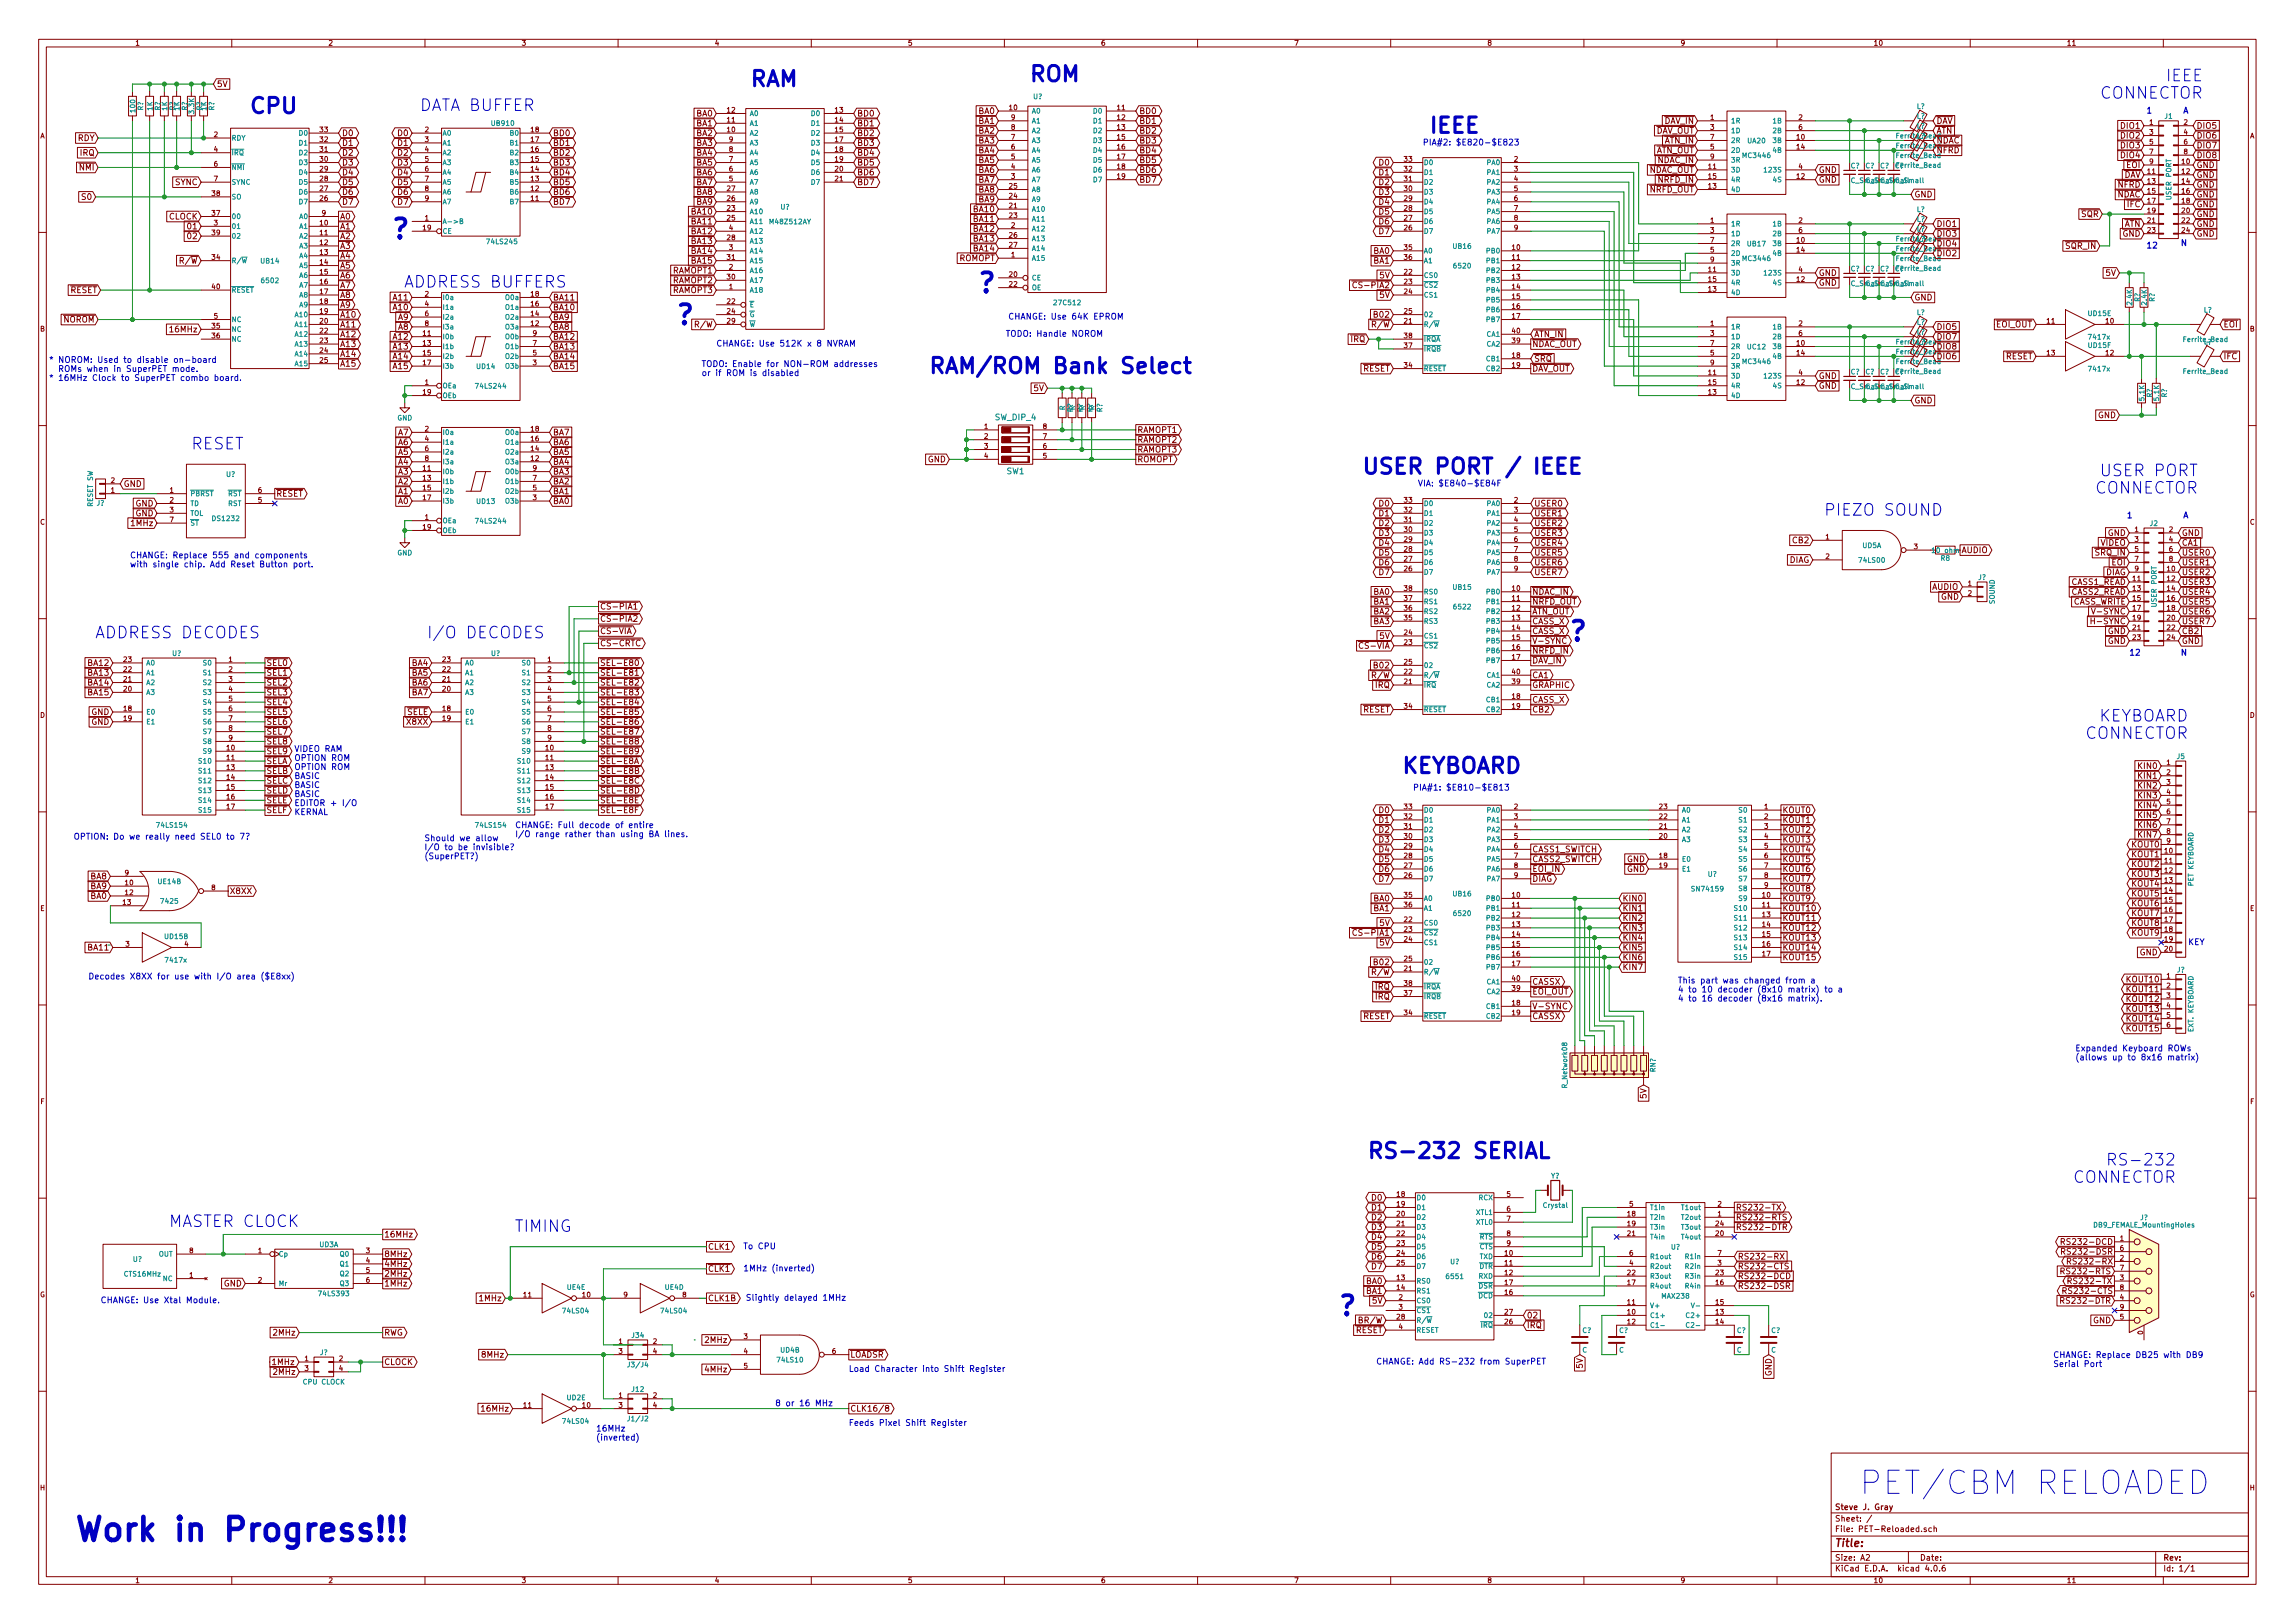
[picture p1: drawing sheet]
<svg xmlns="http://www.w3.org/2000/svg" width="594mm" height="420mm" viewBox="0 0 594 420" stroke-linecap="round" stroke-linejoin="round" font-family="sans-serif">
<defs><g id="words">
<g font-size="8.3" fill="#0000c2">
<text x="481.3" y="386.9">PET/CBM RELOADED</text>
<text x="19.7" y="398.9">Work in Progress!!!</text>
</g>
<g font-size="7" fill="#0000c2">
<text x="101.6" y="61.8">?</text>
<text x="253.4" y="75.7">?</text>
<text x="175.3" y="84">?</text>
<text x="346.7" y="340.5">?</text>
</g>
<text font-size="7" fill="#840000" x="406.4" y="165.9">?</text>
<g font-size="5.6" fill="#0000c2">
<text x="193.7" y="22.4">RAM</text>
<text x="266.4" y="21.1">ROM</text>
<text x="64.8" y="29.4">CPU</text>
<text x="370.3" y="34.5">IEEE</text>
<text x="240.7" y="96.7">RAM/ROM Bank Select</text>
<text x="359.9" y="122.7">USER PORT / IEEE</text>
<text x="361.9" y="200.2">KEYBOARD</text>
<text x="360.6" y="299.9">RS-232 SERIAL</text>
</g>
<g font-size="4.2" fill="#0000c2">
<text x="560.7" y="21.1">IEEE</text>
<text x="108.8" y="28.7">DATA BUFFER</text>
<text x="543.3" y="25.6">CONNECTOR</text>
<text x="105.4" y="74.5">ADDRESS BUFFERS</text>
<text x="49.5" y="116.4">RESET</text>
<text x="544.6" y="123.3">USER PORT</text>
<text x="542.1" y="127.8">CONNECTOR</text>
<text x="474.2" y="133.5">PIEZO SOUND</text>
<text x="25.1" y="165.3">ADDRESS DECODES</text>
<text x="113.6" y="165.3">I/O DECODES</text>
<text x="539.5" y="191.3">CONNECTOR</text>
<text x="542.5" y="186.8">KEYBOARD</text>
<text x="549.1" y="301.7">RS-232</text>
<text x="536.3" y="306.2">CONNECTOR</text>
<text x="43.8" y="317.7">MASTER CLOCK</text>
<text x="133.3" y="318.9">TIMING</text>
</g>
<text font-size="2.8" fill="#840000" x="475" y="400.4">Title:</text>
<g font-size="2.2" fill="#0000c2">
<text x="555.6" y="29.4">1</text>
<text x="565.1" y="29.4">A</text>
<text x="368.3" y="37.6">PIA#2: $E820-$E823</text>
<text x="555.6" y="64.3">12</text>
<text x="564.5" y="63.7">N</text>
<text x="261" y="82.7">CHANGE: Use 64K EPROM</text>
<text x="185.4" y="89.7">CHANGE: Use 512K x 8 NVRAM</text>
<text x="260.3" y="87.2">TODO: Handle NOROM</text>
<text x="12.7" y="93.9">* NOROM: Used to disable on-board</text>
<text x="181.6" y="95">TODO: Enable for NON-ROM addresses</text>
<text x="12.7" y="98.6">* 16MHz Clock to SuperPET combo board.</text>
<text x="13.9" y="96.3">ROMs when in SuperPET mode.</text>
<text x="181.6" y="97.3">or if ROM is disabled</text>
<text x="367" y="125.9">VIA: $E840-$E84F</text>
<text x="550.5" y="134.2">1</text>
<text x="565.1" y="134.2">A</text>
<text x="33.7" y="144.5">CHANGE: Replace 555 and components</text>
<text x="33.7" y="146.9">with single chip. Add Reset Button port.</text>
<text x="551.2" y="169.7">12</text>
<text x="564.5" y="169.7">N</text>
<text x="76.2" y="194.6">VIDEO RAM</text>
<text x="76.2" y="197">OPTION ROM</text>
<text x="76.2" y="199.3">OPTION ROM</text>
<text x="76.2" y="201.6">BASIC</text>
<text x="76.2" y="204">BASIC</text>
<text x="76.2" y="206.3">BASIC</text>
<text x="76.2" y="208.7">EDITOR + I/O</text>
<text x="365.8" y="204.6">PIA#1: $E810-$E813</text>
<text x="76.2" y="211">KERNAL</text>
<text x="133.3" y="214.4">CHANGE: Full decode of entire</text>
<text x="19" y="217.3">OPTION: Do we really need SEL0 to 7?</text>
<text x="109.9" y="217.7">Should we allow</text>
<text x="109.9" y="220.1">I/O to be invisible?</text>
<text x="133.3" y="216.7">I/O range rather than using BA lines.</text>
<text x="109.9" y="222.4">(SuperPET?)</text>
<text x="566.4" y="244.6">KEY</text>
<text x="22.9" y="253.5">Decodes X8XX for use with I/O area ($E8xx)</text>
<text x="434.3" y="254.6">This part was changed from a</text>
<text x="434.3" y="256.9">4 to 10 decoder (8x10 matrix) to a</text>
<text x="434.3" y="259.2">4 to 16 decoder (8x16 matrix).</text>
<text x="537.2" y="272.2">Expanded Keyboard ROWs</text>
<text x="537.2" y="274.5">(allows up to 8x16 matrix)</text>
<text x="192.4" y="323.4">To CPU</text>
<text x="192.4" y="329.1">1MHz (inverted)</text>
<text x="26" y="337.4">CHANGE: Use Xtal Module.</text>
<text x="193" y="336.7">Slightly delayed 1MHz</text>
<text x="356.2" y="353.2">CHANGE: Add RS-232 from SuperPET</text>
<text x="531.5" y="351.5">CHANGE: Replace DB25 with DB9</text>
<text x="531.5" y="353.9">Serial Port</text>
<text x="219.7" y="355.1">Load Character into Shift Register</text>
<text x="200.7" y="364">8 or 16 MHz</text>
<text x="154.3" y="370.6">16MHz</text>
<text x="219.7" y="369.1">Feeds Pixel Shift Register</text>
<text x="154.3" y="372.9">(inverted)</text>
</g>
<g font-size="2.2" fill="#840000">
<text x="516.7" y="84.8">EOI_OUT</text>
<text x="396.6" y="220.6">CASS1_SWITCH</text>
<text x="396.6" y="225.7">EOI_IN</text>
<text x="396.6" y="223.2">CASS2_SWITCH</text>
<text x="396.6" y="228.3">DIAG</text>
<text x="396.6" y="257.5">EOI_OUT</text>
<text x="396.6" y="254.9">CASSX</text>
<text x="396.6" y="261.3">V-SYNC</text>
<text x="396.6" y="263.8">CASSX</text>
</g>
<g font-size="2.1" fill="#840000">
<text x="56.2" y="22.5">5V</text>
<text x="253.3" y="29.5">BA0</text>
<text x="294.9" y="29.5">BD0</text>
<text x="88.5" y="35.2">D0</text>
<text x="103" y="35.2">D0</text>
<text x="143.2" y="35.2">BD0</text>
<text x="180.3" y="35.2">BA2</text>
<text x="180.3" y="32.7">BA1</text>
<text x="180.3" y="30.1">BA0</text>
<text x="221.9" y="30.1">BD0</text>
<text x="221.9" y="32.7">BD1</text>
<text x="221.9" y="35.2">BD2</text>
<text x="253.3" y="34.6">BA2</text>
<text x="253.3" y="32">BA1</text>
<text x="294.9" y="32">BD1</text>
<text x="294.9" y="34.6">BD2</text>
<text x="428.4" y="34.6">DAV_OUT</text>
<text x="430.7" y="32">DAV_IN</text>
<text x="501.3" y="32">DAV</text>
<text x="501.3" y="34.6">ATN</text>
<text x="549.1" y="33.3">DIO1</text>
<text x="549.1" y="35.9">DIO2</text>
<text x="568.6" y="33.3">DIO5</text>
<text x="568.6" y="35.9">DIO6</text>
<text x="20" y="36.5">RDY</text>
<text x="20.7" y="40.3">IRQ</text>
<text x="88.5" y="37.8">D1</text>
<text x="88.5" y="40.3">D2</text>
<text x="103" y="37.8">D1</text>
<text x="103" y="40.3">D2</text>
<text x="143.2" y="37.8">BD1</text>
<text x="143.2" y="40.3">BD2</text>
<text x="180.3" y="40.3">BA4</text>
<text x="180.3" y="37.8">BA3</text>
<text x="221.9" y="37.8">BD3</text>
<text x="221.9" y="40.3">BD4</text>
<text x="253.3" y="39.7">BA4</text>
<text x="253.3" y="37.1">BA3</text>
<text x="294.9" y="37.1">BD3</text>
<text x="294.9" y="39.7">BD4</text>
<text x="428.5" y="39.7">ATN_OUT</text>
<text x="430.8" y="37.1">ATN_IN</text>
<text x="501.3" y="39.7">NFRD</text>
<text x="501.3" y="37.1">NDAC</text>
<text x="549.1" y="38.4">DIO3</text>
<text x="549.1" y="40.9">DIO4</text>
<text x="568.6" y="38.4">DIO7</text>
<text x="568.6" y="40.9">DIO8</text>
<text x="20.6" y="44.1">NMI</text>
<text x="45.3" y="47.9">SYNC</text>
<text x="88.5" y="42.8">D3</text>
<text x="88.5" y="45.4">D4</text>
<text x="88.5" y="47.9">D5</text>
<text x="103" y="42.8">D3</text>
<text x="103" y="45.4">D4</text>
<text x="103" y="47.9">D5</text>
<text x="143.2" y="42.8">BD3</text>
<text x="143.2" y="45.4">BD4</text>
<text x="143.2" y="47.9">BD5</text>
<text x="180.3" y="47.9">BA7</text>
<text x="180.3" y="45.4">BA6</text>
<text x="180.3" y="42.8">BA5</text>
<text x="221.9" y="42.8">BD5</text>
<text x="221.9" y="45.4">BD6</text>
<text x="221.9" y="47.9">BD7</text>
<text x="253.3" y="47.3">BA7</text>
<text x="253.3" y="44.7">BA6</text>
<text x="253.3" y="42.2">BA5</text>
<text x="294.9" y="42.2">BD5</text>
<text x="294.9" y="44.7">BD6</text>
<text x="294.9" y="47.3">BD7</text>
<text x="357" y="42.8">D0</text>
<text x="357" y="45.4">D1</text>
<text x="357" y="47.9">D2</text>
<text x="426.7" y="44.7">NDAC_OUT</text>
<text x="429.1" y="42.2">NDAC_IN</text>
<text x="429.3" y="47.3">NRFD_IN</text>
<text x="470.8" y="44.7">GND</text>
<text x="470.8" y="47.3">GND</text>
<text x="549.6" y="46">DAV</text>
<text x="550.4" y="43.5">EOI</text>
<text x="568.6" y="43.5">GND</text>
<text x="568.6" y="46">GND</text>
<text x="21.3" y="51.7">S0</text>
<text x="88.5" y="50.5">D6</text>
<text x="88.5" y="53">D7</text>
<text x="103" y="50.5">D6</text>
<text x="103" y="53">D7</text>
<text x="143.2" y="50.5">BD6</text>
<text x="143.2" y="53">BD7</text>
<text x="180.3" y="53">BA9</text>
<text x="180.3" y="50.5">BA8</text>
<text x="253.3" y="52.4">BA9</text>
<text x="253.3" y="49.8">BA8</text>
<text x="357" y="50.5">D3</text>
<text x="357" y="53">D4</text>
<text x="426.9" y="49.8">NRFD_OUT</text>
<text x="495.6" y="51.1">GND</text>
<text x="548" y="51.1">NDAC</text>
<text x="548.2" y="48.6">NFRD</text>
<text x="550.6" y="53.6">IFC</text>
<text x="568.6" y="48.6">GND</text>
<text x="568.6" y="51.1">GND</text>
<text x="568.6" y="53.6">GND</text>
<text x="43.6" y="56.8">CLOCK</text>
<text x="48.8" y="59.4">01</text>
<text x="88" y="56.8">A0</text>
<text x="88" y="59.4">A1</text>
<text x="179.1" y="58.1">BA11</text>
<text x="179.1" y="55.5">BA10</text>
<text x="252.1" y="60">BA12</text>
<text x="252.1" y="57.4">BA11</text>
<text x="252.1" y="54.9">BA10</text>
<text x="357" y="55.5">D5</text>
<text x="357" y="58.1">D6</text>
<text x="501.3" y="58.7">DIO1</text>
<text x="538.7" y="56.2">SQR</text>
<text x="549.7" y="58.7">ATN</text>
<text x="568.6" y="56.2">GND</text>
<text x="568.6" y="58.7">GND</text>
<text x="48.8" y="61.9">02</text>
<text x="88" y="61.9">A2</text>
<text x="88" y="64.4">A3</text>
<text x="179.1" y="65.7">BA14</text>
<text x="179.1" y="63.2">BA13</text>
<text x="179.1" y="60.6">BA12</text>
<text x="252.1" y="65.1">BA14</text>
<text x="252.1" y="62.5">BA13</text>
<text x="355.5" y="65.7">BA0</text>
<text x="357" y="60.6">D7</text>
<text x="501.3" y="61.3">DIO3</text>
<text x="501.3" y="63.8">DIO4</text>
<text x="534.7" y="64.4">SQR_IN</text>
<text x="549.4" y="61.3">GND</text>
<text x="568.6" y="61.3">GND</text>
<text x="47" y="68.2">R/W</text>
<text x="88" y="67">A4</text>
<text x="88" y="69.5">A5</text>
<text x="174.1" y="70.8">RAMOPT1</text>
<text x="179.1" y="68.2">BA15</text>
<text x="248.2" y="67.6">ROMOPT</text>
<text x="355.5" y="68.2">BA1</text>
<text x="470.8" y="71.4">GND</text>
<text x="501.3" y="66.3">DIO2</text>
<text x="545.1" y="71.4">5V</text>
<text x="18" y="75.9">RESET</text>
<text x="88" y="72.1">A6</text>
<text x="88" y="74.6">A7</text>
<text x="88" y="77.1">A8</text>
<text x="101.9" y="77.8">A11</text>
<text x="143.2" y="77.8">BA11</text>
<text x="174.1" y="73.3">RAMOPT2</text>
<text x="174.1" y="75.9">RAMOPT3</text>
<text x="351.4" y="74.6">CS-PIA2</text>
<text x="357.2" y="77.1">5V</text>
<text x="357.2" y="72.1">5V</text>
<text x="470.8" y="74">GND</text>
<text x="495.6" y="77.8">GND</text>
<text x="16.4" y="83.5">NOROM</text>
<text x="88" y="79.7">A9</text>
<text x="88" y="82.2">A10</text>
<text x="101.9" y="80.3">A10</text>
<text x="103" y="82.8">A9</text>
<text x="143.2" y="80.3">BA10</text>
<text x="143.2" y="82.8">BA9</text>
<text x="355.9" y="82.2">B02</text>
<text x="44.4" y="86">16MHz</text>
<text x="88" y="84.8">A11</text>
<text x="88" y="87.3">A12</text>
<text x="88" y="89.8">A13</text>
<text x="101.9" y="87.9">A12</text>
<text x="103" y="85.4">A8</text>
<text x="143.2" y="87.9">BA12</text>
<text x="143.2" y="85.4">BA8</text>
<text x="180.4" y="84.8">R/W</text>
<text x="349.6" y="88.6">IRQ</text>
<text x="355.7" y="84.8">R/W</text>
<text x="396.6" y="89.8">NDAC_OUT</text>
<text x="397.2" y="87.3">ATN_IN</text>
<text x="501.3" y="85.4">DIO5</text>
<text x="501.3" y="87.9">DIO7</text>
<text x="575.6" y="84.8">EOI</text>
<text x="88" y="92.4">A14</text>
<text x="88" y="94.9">A15</text>
<text x="101.9" y="90.5">A13</text>
<text x="101.9" y="93">A14</text>
<text x="101.9" y="95.5">A15</text>
<text x="143.2" y="95.5">BA15</text>
<text x="143.2" y="93">BA14</text>
<text x="143.2" y="90.5">BA13</text>
<text x="397.2" y="93.6">SRQ</text>
<text x="501.3" y="90.5">DIO8</text>
<text x="501.3" y="93">DIO6</text>
<text x="519" y="93">RESET</text>
<text x="575.6" y="93">IFC</text>
<text x="267.6" y="101.3">5V</text>
<text x="352.7" y="96.2">RESET</text>
<text x="396.6" y="96.2">DAV_OUT</text>
<text x="470.8" y="98.1">GND</text>
<text x="470.8" y="100.6">GND</text>
<text x="495.6" y="104.4">GND</text>
<text x="103" y="112.7">A7</text>
<text x="143.2" y="112.7">BA7</text>
<text x="294.4" y="112.1">RAMOPT1</text>
<text x="543" y="108.2">GND</text>
<text x="103" y="117.8">A5</text>
<text x="103" y="115.2">A6</text>
<text x="143.2" y="115.2">BA6</text>
<text x="143.2" y="117.8">BA5</text>
<text x="240.1" y="119.7">GND</text>
<text x="294.4" y="119.7">ROMOPT</text>
<text x="294.4" y="114.6">RAMOPT2</text>
<text x="294.4" y="117.1">RAMOPT3</text>
<text x="103" y="125.4">A2</text>
<text x="103" y="122.9">A3</text>
<text x="103" y="120.3">A4</text>
<text x="143.2" y="120.3">BA4</text>
<text x="143.2" y="122.9">BA3</text>
<text x="143.2" y="125.4">BA2</text>
<text x="32" y="126">GND</text>
<text x="35" y="131.1">GND</text>
<text x="71.5" y="128.6">RESET</text>
<text x="103" y="130.5">A0</text>
<text x="103" y="127.9">A1</text>
<text x="143.2" y="127.9">BA1</text>
<text x="143.2" y="130.5">BA0</text>
<text x="357" y="131.1">D0</text>
<text x="397.2" y="131.1">USER0</text>
<text x="34.2" y="136.2">1MHz</text>
<text x="35" y="133.6">GND</text>
<text x="357" y="133.6">D1</text>
<text x="357" y="136.2">D2</text>
<text x="397.2" y="133.6">USER1</text>
<text x="397.2" y="136.2">USER2</text>
<text x="357" y="138.7">D3</text>
<text x="357" y="141.3">D4</text>
<text x="357" y="143.8">D5</text>
<text x="397.2" y="138.7">USER3</text>
<text x="397.2" y="141.3">USER4</text>
<text x="397.2" y="143.8">USER5</text>
<text x="464.1" y="140.6">CB2</text>
<text x="507.8" y="143.2">AUDIO</text>
<text x="542.4" y="143.8">SRQ_IN</text>
<text x="543.7" y="141.3">VIDEO</text>
<text x="545.5" y="138.7">GND</text>
<text x="564.8" y="138.7">GND</text>
<text x="564.8" y="141.3">CA1</text>
<text x="564.8" y="143.8">USER0</text>
<text x="357" y="146.3">D6</text>
<text x="357" y="148.9">D7</text>
<text x="397.2" y="146.3">USER6</text>
<text x="397.2" y="148.9">USER7</text>
<text x="463" y="145.7">DIAG</text>
<text x="545" y="148.9">DIAG</text>
<text x="546.6" y="146.3">EOI</text>
<text x="564.8" y="146.3">USER1</text>
<text x="564.8" y="148.9">USER2</text>
<text x="355.5" y="154">BA0</text>
<text x="396.6" y="154">NDAC_IN</text>
<text x="500.2" y="152.7">AUDIO</text>
<text x="502.4" y="155.2">GND</text>
<text x="536" y="151.4">CASS1_READ</text>
<text x="536" y="154">CASS2_READ</text>
<text x="564.8" y="151.4">USER3</text>
<text x="564.8" y="154">USER4</text>
<text x="155.3" y="157.8">CS-PIA1</text>
<text x="155.3" y="161">CS-PIA2</text>
<text x="355.5" y="161.6">BA3</text>
<text x="355.5" y="159">BA2</text>
<text x="355.5" y="156.5">BA1</text>
<text x="396.6" y="161.6">CASS_X</text>
<text x="396.6" y="159">ATN_OUT</text>
<text x="396.6" y="156.5">NRFD_OUT</text>
<text x="536.3" y="156.5">CASS_WRITE</text>
<text x="542.1" y="161.6">H-SYNC</text>
<text x="542.2" y="159">V-SYNC</text>
<text x="564.8" y="156.5">USER5</text>
<text x="564.8" y="159">USER6</text>
<text x="564.8" y="161.6">USER7</text>
<text x="155.3" y="164.1">CS-VIA</text>
<text x="155.3" y="167.3">CS-CRTC</text>
<text x="351.6" y="167.9">CS-VIA</text>
<text x="357.2" y="165.4">5V</text>
<text x="396.6" y="166.7">V-SYNC</text>
<text x="396.6" y="164.1">CASS_X</text>
<text x="545.5" y="164.1">GND</text>
<text x="545.5" y="166.7">GND</text>
<text x="564.8" y="166.7">GND</text>
<text x="564.8" y="164.1">CB2</text>
<text x="22.9" y="172.4">BA12</text>
<text x="69" y="172.4">SEL0</text>
<text x="106.6" y="172.4">BA4</text>
<text x="155.3" y="172.4">SEL-E80</text>
<text x="355.9" y="173">B02</text>
<text x="396.6" y="171.7">DAV_IN</text>
<text x="396.6" y="169.2">NRFD_IN</text>
<text x="22.9" y="177.5">BA14</text>
<text x="22.9" y="174.9">BA13</text>
<text x="69" y="174.9">SEL1</text>
<text x="69" y="177.5">SEL2</text>
<text x="106.6" y="174.9">BA5</text>
<text x="106.6" y="177.5">BA6</text>
<text x="155.3" y="174.9">SEL-E81</text>
<text x="155.3" y="177.5">SEL-E82</text>
<text x="355.7" y="175.6">R/W</text>
<text x="356" y="178.1">IRQ</text>
<text x="396.6" y="178.1">GRAPHIC</text>
<text x="396.6" y="175.6">CA1</text>
<text x="22.9" y="180">BA15</text>
<text x="23.6" y="185.1">GND</text>
<text x="69" y="180">SEL3</text>
<text x="69" y="182.5">SEL4</text>
<text x="69" y="185.1">SEL5</text>
<text x="105.3" y="185.1">SELE</text>
<text x="106.6" y="180">BA7</text>
<text x="155.3" y="180">SEL-E83</text>
<text x="155.3" y="182.5">SEL-E84</text>
<text x="155.3" y="185.1">SEL-E85</text>
<text x="352.7" y="184.4">RESET</text>
<text x="396.6" y="181.9">CASS_X</text>
<text x="396.6" y="184.4">CB2</text>
<text x="23.6" y="187.6">GND</text>
<text x="69" y="187.6">SEL6</text>
<text x="69" y="190.2">SEL7</text>
<text x="105.4" y="187.6">X8XX</text>
<text x="155.3" y="187.6">SEL-E86</text>
<text x="155.3" y="190.2">SEL-E87</text>
<text x="69" y="192.7">SEL8</text>
<text x="69" y="195.2">SEL9</text>
<text x="69" y="197.8">SELA</text>
<text x="155.3" y="192.7">SEL-E88</text>
<text x="155.3" y="195.2">SEL-E89</text>
<text x="155.3" y="197.8">SEL-E8A</text>
<text x="69" y="200.3">SELB</text>
<text x="69" y="202.9">SELC</text>
<text x="155.3" y="200.3">SEL-E8B</text>
<text x="155.3" y="202.9">SEL-E8C</text>
<text x="553.7" y="199.1">KIN0</text>
<text x="553.7" y="201.6">KIN1</text>
<text x="69" y="205.4">SELD</text>
<text x="69" y="207.9">SELE</text>
<text x="155.3" y="205.4">SEL-E8D</text>
<text x="155.3" y="207.9">SEL-E8E</text>
<text x="553.7" y="204.1">KIN2</text>
<text x="553.7" y="206.7">KIN3</text>
<text x="553.7" y="209.2">KIN4</text>
<text x="69" y="210.5">SELF</text>
<text x="155.3" y="210.5">SEL-E8F</text>
<text x="357" y="210.5">D0</text>
<text x="357" y="213">D1</text>
<text x="357" y="215.6">D2</text>
<text x="461.4" y="210.5">KOUT0</text>
<text x="461.4" y="213">KOUT1</text>
<text x="461.4" y="215.6">KOUT2</text>
<text x="553.7" y="211.8">KIN5</text>
<text x="553.7" y="214.3">KIN6</text>
<text x="357" y="218.1">D3</text>
<text x="357" y="220.6">D4</text>
<text x="461.4" y="218.1">KOUT3</text>
<text x="461.4" y="220.6">KOUT4</text>
<text x="551.8" y="219.4">KOUT0</text>
<text x="551.8" y="221.9">KOUT1</text>
<text x="553.7" y="216.8">KIN7</text>
<text x="23.4" y="227.6">BA8</text>
<text x="357" y="223.2">D5</text>
<text x="357" y="225.7">D6</text>
<text x="421.1" y="223.2">GND</text>
<text x="421.1" y="225.7">GND</text>
<text x="461.4" y="223.2">KOUT5</text>
<text x="461.4" y="225.7">KOUT6</text>
<text x="551.8" y="224.5">KOUT2</text>
<text x="551.8" y="227">KOUT3</text>
<text x="23.4" y="230.2">BA9</text>
<text x="23.4" y="232.7">BA0</text>
<text x="59.5" y="231.4">X8XX</text>
<text x="355.5" y="233.3">BA0</text>
<text x="357" y="228.3">D7</text>
<text x="420" y="233.3">KIN0</text>
<text x="461.4" y="228.3">KOUT7</text>
<text x="461.4" y="230.8">KOUT8</text>
<text x="461.4" y="233.3">KOUT9</text>
<text x="551.8" y="229.5">KOUT4</text>
<text x="551.8" y="232.1">KOUT5</text>
<text x="355.5" y="235.9">BA1</text>
<text x="357.2" y="239.7">5V</text>
<text x="420" y="235.9">KIN1</text>
<text x="420" y="238.4">KIN2</text>
<text x="461.4" y="235.9">KOUT10</text>
<text x="461.4" y="238.4">KOUT11</text>
<text x="551.8" y="234.6">KOUT6</text>
<text x="551.8" y="237.2">KOUT7</text>
<text x="551.8" y="239.7">KOUT8</text>
<text x="351.4" y="242.2">CS-PIA1</text>
<text x="357.2" y="244.8">5V</text>
<text x="420" y="241">KIN3</text>
<text x="420" y="243.5">KIN4</text>
<text x="461.4" y="241">KOUT12</text>
<text x="461.4" y="243.5">KOUT13</text>
<text x="551.8" y="242.2">KOUT9</text>
<text x="22.9" y="246">BA11</text>
<text x="355.9" y="249.9">B02</text>
<text x="420" y="246">KIN5</text>
<text x="420" y="248.6">KIN6</text>
<text x="420" y="251.1">KIN7</text>
<text x="461.4" y="246">KOUT14</text>
<text x="461.4" y="248.6">KOUT15</text>
<text x="553.8" y="247.3">GND</text>
<text x="355.7" y="252.4">R/W</text>
<text x="356" y="256.2">IRQ</text>
<text x="550.6" y="254.3">KOUT10</text>
<text x="550.6" y="256.8">KOUT11</text>
<text x="352.7" y="263.8">RESET</text>
<text x="356" y="258.7">IRQ</text>
<text x="550.6" y="259.4">KOUT12</text>
<text x="550.6" y="261.9">KOUT13</text>
<text x="550.6" y="264.5">KOUT14</text>
<text x="550.6" y="267">KOUT15</text>
<text x="426.2" y="284.3" transform="rotate(-90 426.2 284.3)">5V</text>
<text x="355.1" y="310.8">D0</text>
<text x="355.1" y="313.4">D1</text>
<text x="355.1" y="315.9">D2</text>
<text x="449.4" y="315.9">RS232-RTS</text>
<text x="449.4" y="313.4">RS232-TX</text>
<text x="99.5" y="320.3">16MHz</text>
<text x="183.3" y="323.5">CLK1</text>
<text x="355.1" y="318.4">D3</text>
<text x="355.1" y="321">D4</text>
<text x="355.1" y="323.5">D5</text>
<text x="449.4" y="318.4">RS232-DTR</text>
<text x="535.2" y="322.2">RS232-DCD</text>
<text x="99.5" y="325.4">8MHz</text>
<text x="99.5" y="328">4MHz</text>
<text x="183.3" y="329.2">CLK1</text>
<text x="355.1" y="326.1">D6</text>
<text x="355.1" y="328.6">D7</text>
<text x="449.9" y="326.1">RS232-RX</text>
<text x="449.9" y="328.6">RS232-CTS</text>
<text x="535" y="329.9">RS232-RTS</text>
<text x="535.3" y="324.8">RS232-DSR</text>
<text x="536.8" y="327.3">RS232-RX</text>
<text x="57.9" y="333">GND</text>
<text x="99.5" y="330.5">2MHz</text>
<text x="99.5" y="333">1MHz</text>
<text x="353.6" y="332.4">BA0</text>
<text x="353.6" y="334.9">BA1</text>
<text x="449.9" y="331.1">RS232-DCD</text>
<text x="449.9" y="333.7">RS232-DSR</text>
<text x="534.9" y="332.4">RS232-TX</text>
<text x="535.5" y="334.9">RS232-CTS</text>
<text x="124.4" y="336.8">1MHz</text>
<text x="183.3" y="336.8">CLK1B</text>
<text x="355.3" y="337.5">5V</text>
<text x="395.2" y="341.3">02</text>
<text x="534.9" y="337.5">RS232-DTR</text>
<text x="71" y="345.7">2MHz</text>
<text x="99.5" y="345.7">RWG</text>
<text x="182.8" y="347.6">2MHz</text>
<text x="350.8" y="345.1">RESET</text>
<text x="352.2" y="342.6">BR/W</text>
<text x="395.2" y="343.8">IRQ</text>
<text x="541.7" y="342.6">GND</text>
<text x="70.3" y="353.4">1MHz</text>
<text x="99.5" y="353.4">CLOCK</text>
<text x="125" y="351.5">8MHz</text>
<text x="220.1" y="351.5">LOADSR</text>
<text x="71" y="355.9">2MHz</text>
<text x="182.8" y="355.3">4MHz</text>
<text x="409.7" y="354.2" transform="rotate(-90 409.7 354.2)">5V</text>
<text x="458.6" y="356.3" transform="rotate(-90 458.6 356.3)">GND</text>
<text x="125.1" y="365.4">16MHz</text>
<text x="220.1" y="365.4">CLK16/8</text>
<text x="475" y="393.9">Sheet: /</text>
<text x="475" y="390.9">Steve J. Gray</text>
<text x="475" y="396.6">File: PET-Reloaded.sch</text>
<text x="475" y="406.8">KiCad E.D.A. kicad 4.0.6</text>
<text x="475" y="404">Size: A2</text>
<text x="497" y="404">Date:</text>
<text x="560" y="404">Rev:</text>
<text x="560" y="406.8">Id: 1/1</text>
</g>
<g font-size="2.1" fill="#008484">
<text x="257.7" y="108.8">SW_DIP_4</text>
<text x="260.6" y="122.7">SW1</text>
</g>
<g font-size="1.8" fill="#840000">
<text x="35" y="11.8">1</text>
<text x="85" y="11.8">2</text>
<text x="135" y="11.8">3</text>
<text x="185" y="11.8">4</text>
<text x="235" y="11.8">5</text>
<text x="285" y="11.8">6</text>
<text x="335" y="11.8">7</text>
<text x="385" y="11.8">8</text>
<text x="435" y="11.8">9</text>
<text x="485" y="11.8">10</text>
<text x="535" y="11.8">11</text>
<text x="188.3" y="29.1">12</text>
<text x="216.2" y="29.1">13</text>
<text x="261.3" y="28.5">10</text>
<text x="289.2" y="28.5">11</text>
<text x="10.4" y="35.8">A</text>
<text x="55.4" y="35.5">2</text>
<text x="82.9" y="34.2">33</text>
<text x="110" y="34.2">2</text>
<text x="137.5" y="34.2">18</text>
<text x="188.3" y="34.2">10</text>
<text x="188.3" y="31.7">11</text>
<text x="216.2" y="31.7">14</text>
<text x="216.2" y="34.2">15</text>
<text x="261.8" y="33.6">8</text>
<text x="261.8" y="31">9</text>
<text x="289.2" y="31">12</text>
<text x="289.2" y="33.6">13</text>
<text x="442.7" y="31">1</text>
<text x="442.7" y="33.6">3</text>
<text x="465.6" y="31">2</text>
<text x="465.6" y="33.6">6</text>
<text x="491.2" y="35.8">Ferrite_Bead</text>
<text x="556.4" y="32.3">1</text>
<text x="556.4" y="34.8">3</text>
<text x="565.3" y="32.3">2</text>
<text x="565.3" y="34.8">4</text>
<text x="582.4" y="35.8">A</text>
<text x="55.4" y="39.3">4</text>
<text x="82.9" y="41.8">30</text>
<text x="82.9" y="39.3">31</text>
<text x="82.9" y="36.7">32</text>
<text x="110" y="36.7">3</text>
<text x="110" y="39.3">4</text>
<text x="110" y="41.8">5</text>
<text x="137.5" y="41.8">15</text>
<text x="137.5" y="39.3">16</text>
<text x="137.5" y="36.7">17</text>
<text x="188.7" y="41.8">7</text>
<text x="188.7" y="39.3">8</text>
<text x="188.7" y="36.7">9</text>
<text x="216.2" y="36.7">17</text>
<text x="216.2" y="39.3">18</text>
<text x="216.2" y="41.8">19</text>
<text x="261.8" y="41.2">5</text>
<text x="261.8" y="38.7">6</text>
<text x="261.8" y="36.1">7</text>
<text x="289.2" y="36.1">15</text>
<text x="289.2" y="38.7">16</text>
<text x="289.2" y="41.2">17</text>
<text x="363.5" y="41.8">33</text>
<text x="391.9" y="41.8">2</text>
<text x="442.7" y="38.7">5</text>
<text x="442.7" y="36.1">7</text>
<text x="442.7" y="41.2">9</text>
<text x="465.1" y="36.1">10</text>
<text x="465.1" y="38.7">14</text>
<text x="491.2" y="38.3">Ferrite_Bead</text>
<text x="556.4" y="37.4">5</text>
<text x="556.4" y="39.9">7</text>
<text x="565.3" y="37.4">6</text>
<text x="565.3" y="39.9">8</text>
<text x="55.4" y="43.1">6</text>
<text x="55.4" y="46.9">7</text>
<text x="82.9" y="46.9">28</text>
<text x="82.9" y="44.4">29</text>
<text x="110" y="44.4">6</text>
<text x="110" y="46.9">7</text>
<text x="137.5" y="46.9">13</text>
<text x="137.5" y="44.4">14</text>
<text x="188.7" y="46.9">5</text>
<text x="188.7" y="44.4">6</text>
<text x="216.2" y="44.4">20</text>
<text x="216.2" y="46.9">21</text>
<text x="261.8" y="46.3">3</text>
<text x="261.8" y="43.7">4</text>
<text x="289.2" y="43.7">18</text>
<text x="289.2" y="46.3">19</text>
<text x="363.5" y="46.9">31</text>
<text x="363.5" y="44.4">32</text>
<text x="391.9" y="44.4">3</text>
<text x="391.9" y="46.9">4</text>
<text x="442.3" y="43.7">11</text>
<text x="442.3" y="46.3">15</text>
<text x="465.1" y="46.3">12</text>
<text x="465.6" y="43.7">4</text>
<text x="555.9" y="45">11</text>
<text x="555.9" y="47.5">13</text>
<text x="556.4" y="42.5">9</text>
<text x="564.8" y="42.5">10</text>
<text x="564.8" y="45">12</text>
<text x="564.8" y="47.5">14</text>
<text x="54.9" y="50.7">38</text>
<text x="82.9" y="52">26</text>
<text x="82.9" y="49.4">27</text>
<text x="110" y="49.4">8</text>
<text x="110" y="52">9</text>
<text x="137.5" y="52">11</text>
<text x="137.5" y="49.4">12</text>
<text x="188.3" y="52">26</text>
<text x="188.3" y="49.4">27</text>
<text x="261.3" y="53.9">21</text>
<text x="261.3" y="51.4">24</text>
<text x="261.3" y="48.8">25</text>
<text x="363.5" y="49.4">30</text>
<text x="363.5" y="52">29</text>
<text x="391.9" y="49.4">5</text>
<text x="391.9" y="52">6</text>
<text x="442.3" y="48.8">13</text>
<text x="555.9" y="50.1">15</text>
<text x="555.9" y="52.6">17</text>
<text x="564.8" y="50.1">16</text>
<text x="564.8" y="52.6">18</text>
<text x="54.9" y="55.8">37</text>
<text x="55.4" y="58.3">3</text>
<text x="82.9" y="58.3">10</text>
<text x="83.3" y="55.8">9</text>
<text x="109.5" y="59.6">19</text>
<text x="110" y="57.1">1</text>
<text x="188.3" y="54.5">23</text>
<text x="188.3" y="57.1">25</text>
<text x="188.7" y="59.6">4</text>
<text x="261.3" y="56.4">23</text>
<text x="261.8" y="59">2</text>
<text x="363.5" y="59.6">26</text>
<text x="363.5" y="57.1">27</text>
<text x="363.5" y="54.5">28</text>
<text x="391.9" y="54.5">7</text>
<text x="391.9" y="57.1">8</text>
<text x="391.9" y="59.6">9</text>
<text x="442.7" y="57.7">1</text>
<text x="465.6" y="57.7">2</text>
<text x="555.9" y="57.7">21</text>
<text x="555.9" y="55.2">19</text>
<text x="564.8" y="55.2">20</text>
<text x="564.8" y="57.7">22</text>
<text x="54.9" y="60.9">39</text>
<text x="82.9" y="60.9">11</text>
<text x="82.9" y="63.4">12</text>
<text x="82.9" y="66">13</text>
<text x="188.3" y="62.1">28</text>
<text x="188.7" y="64.7">3</text>
<text x="261.3" y="61.5">26</text>
<text x="261.3" y="64.1">27</text>
<text x="363.5" y="64.7">35</text>
<text x="391.5" y="64.7">10</text>
<text x="442.7" y="60.2">3</text>
<text x="442.7" y="65.3">5</text>
<text x="442.7" y="62.8">7</text>
<text x="465.1" y="62.8">10</text>
<text x="465.1" y="65.3">14</text>
<text x="465.6" y="60.2">6</text>
<text x="491.2" y="62.5">Ferrite_Bead</text>
<text x="491.2" y="65">Ferrite_Bead</text>
<text x="555.9" y="60.2">23</text>
<text x="564.8" y="60.2">24</text>
<text x="54.9" y="67.2">34</text>
<text x="82.9" y="68.5">14</text>
<text x="82.9" y="71">15</text>
<text x="188.3" y="67.2">31</text>
<text x="188.7" y="69.8">2</text>
<text x="261.3" y="71.7">20</text>
<text x="261.8" y="66.6">1</text>
<text x="363.5" y="71">22</text>
<text x="363.5" y="67.2">36</text>
<text x="391.5" y="67.2">11</text>
<text x="391.5" y="69.8">12</text>
<text x="442.3" y="70.4">11</text>
<text x="442.7" y="67.9">9</text>
<text x="465.6" y="70.4">4</text>
<text x="54.9" y="74.8">40</text>
<text x="82.9" y="73.6">16</text>
<text x="82.9" y="76.1">17</text>
<text x="110" y="76.8">2</text>
<text x="137.5" y="76.8">18</text>
<text x="188.3" y="72.3">30</text>
<text x="188.7" y="74.8">1</text>
<text x="261.3" y="74.2">22</text>
<text x="363.5" y="73.6">23</text>
<text x="363.5" y="76.1">24</text>
<text x="391.5" y="72.3">13</text>
<text x="391.5" y="74.8">14</text>
<text x="391.5" y="77.4">15</text>
<text x="442.3" y="75.5">13</text>
<text x="442.3" y="72.9">15</text>
<text x="465.1" y="72.9">12</text>
<text x="55.4" y="82.5">5</text>
<text x="82.9" y="83.7">20</text>
<text x="82.9" y="78.7">18</text>
<text x="82.9" y="81.2">19</text>
<text x="110" y="79.3">4</text>
<text x="110" y="81.8">6</text>
<text x="137.5" y="81.8">14</text>
<text x="137.5" y="79.3">16</text>
<text x="188.3" y="78.7">22</text>
<text x="188.3" y="81.2">24</text>
<text x="188.3" y="83.7">29</text>
<text x="363.5" y="83.7">21</text>
<text x="363.5" y="81.2">25</text>
<text x="391.5" y="79.9">16</text>
<text x="391.5" y="82.5">17</text>
<text x="529.9" y="83.7">11</text>
<text x="545.1" y="83.7">10</text>
<text x="10.4" y="85.8">B</text>
<text x="54.9" y="85">35</text>
<text x="54.9" y="87.5">36</text>
<text x="82.9" y="86.3">22</text>
<text x="82.9" y="88.8">23</text>
<text x="109.5" y="86.9">11</text>
<text x="109.5" y="89.5">13</text>
<text x="110" y="84.4">8</text>
<text x="137.5" y="84.4">12</text>
<text x="137.9" y="89.5">7</text>
<text x="137.9" y="86.9">9</text>
<text x="363.5" y="87.5">38</text>
<text x="391.5" y="86.3">40</text>
<text x="391.5" y="88.8">39</text>
<text x="442.7" y="84.4">1</text>
<text x="442.7" y="86.9">3</text>
<text x="442.7" y="89.5">7</text>
<text x="465.1" y="89.5">10</text>
<text x="465.6" y="84.4">2</text>
<text x="465.6" y="86.9">6</text>
<text x="491.2" y="89.1">Ferrite_Bead</text>
<text x="582.4" y="85.8">B</text>
<text x="82.9" y="91.4">24</text>
<text x="82.9" y="93.9">25</text>
<text x="109.5" y="92">15</text>
<text x="109.5" y="94.5">17</text>
<text x="137.9" y="94.5">3</text>
<text x="137.9" y="92">5</text>
<text x="363.5" y="95.2">34</text>
<text x="363.5" y="90.1">37</text>
<text x="391.5" y="92.6">18</text>
<text x="391.5" y="95.2">19</text>
<text x="442.7" y="92">5</text>
<text x="442.7" y="94.5">9</text>
<text x="465.1" y="92">14</text>
<text x="491.2" y="91.7">Ferrite_Bead</text>
<text x="529.9" y="92">13</text>
<text x="545.1" y="92">12</text>
<text x="110" y="99.6">1</text>
<text x="442.3" y="97.1">11</text>
<text x="442.3" y="99.6">15</text>
<text x="465.1" y="99.6">12</text>
<text x="465.6" y="97.1">4</text>
<text x="109.5" y="102.2">19</text>
<text x="442.3" y="102.2">13</text>
<text x="110" y="111.7">2</text>
<text x="137.5" y="111.7">18</text>
<text x="254.8" y="111">1</text>
<text x="254.8" y="113.6">2</text>
<text x="270" y="113.6">7</text>
<text x="270" y="111">8</text>
<text x="110" y="114.2">4</text>
<text x="110" y="116.8">6</text>
<text x="110" y="119.3">8</text>
<text x="137.5" y="119.3">12</text>
<text x="137.5" y="116.8">14</text>
<text x="137.5" y="114.2">16</text>
<text x="254.8" y="116.1">3</text>
<text x="254.8" y="118.7">4</text>
<text x="270" y="118.7">5</text>
<text x="270" y="116.1">6</text>
<text x="28.7" y="125">2</text>
<text x="109.5" y="121.8">11</text>
<text x="109.5" y="124.4">13</text>
<text x="137.9" y="124.4">7</text>
<text x="137.9" y="121.8">9</text>
<text x="28.7" y="127.6">1</text>
<text x="44" y="127.6">1</text>
<text x="44" y="130.1">2</text>
<text x="66.8" y="130.1">5</text>
<text x="66.8" y="127.6">6</text>
<text x="109.5" y="126.9">15</text>
<text x="109.5" y="129.5">17</text>
<text x="137.9" y="129.5">3</text>
<text x="137.9" y="126.9">5</text>
<text x="363.5" y="130.1">33</text>
<text x="391.9" y="130.1">2</text>
<text x="10.4" y="135.8">C</text>
<text x="44" y="132.6">3</text>
<text x="44" y="135.2">7</text>
<text x="109.5" y="137.1">19</text>
<text x="110" y="134.5">1</text>
<text x="363.5" y="137.7">30</text>
<text x="363.5" y="135.2">31</text>
<text x="363.5" y="132.6">32</text>
<text x="391.9" y="132.6">3</text>
<text x="391.9" y="135.2">4</text>
<text x="391.9" y="137.7">5</text>
<text x="552.6" y="137.7">1</text>
<text x="561.5" y="137.7">2</text>
<text x="582.4" y="135.8">C</text>
<text x="363.5" y="142.8">28</text>
<text x="363.5" y="140.3">29</text>
<text x="391.9" y="140.3">6</text>
<text x="391.9" y="142.8">7</text>
<text x="472.6" y="139.6">1</text>
<text x="495.5" y="142.2">3</text>
<text x="552.6" y="140.3">3</text>
<text x="552.6" y="142.8">5</text>
<text x="561.5" y="140.3">4</text>
<text x="561.5" y="142.8">6</text>
<text x="363.5" y="147.9">26</text>
<text x="363.5" y="145.3">27</text>
<text x="391.9" y="145.3">8</text>
<text x="391.9" y="147.9">9</text>
<text x="472.6" y="144.7">2</text>
<text x="552.6" y="145.3">7</text>
<text x="552.6" y="147.9">9</text>
<text x="561" y="147.9">10</text>
<text x="561.5" y="145.3">8</text>
<text x="363.5" y="155.5">37</text>
<text x="363.5" y="153">38</text>
<text x="391.5" y="153">10</text>
<text x="391.5" y="155.5">11</text>
<text x="509.4" y="151.7">1</text>
<text x="509.4" y="154.2">2</text>
<text x="552.1" y="150.4">11</text>
<text x="552.1" y="153">13</text>
<text x="552.1" y="155.5">15</text>
<text x="561" y="150.4">12</text>
<text x="561" y="153">14</text>
<text x="561" y="155.5">16</text>
<text x="363.5" y="160.6">35</text>
<text x="363.5" y="158">36</text>
<text x="391.5" y="158">12</text>
<text x="391.5" y="160.6">13</text>
<text x="552.1" y="158">17</text>
<text x="552.1" y="160.6">19</text>
<text x="561" y="160.6">20</text>
<text x="561" y="158">18</text>
<text x="363.5" y="166.9">23</text>
<text x="363.5" y="164.4">24</text>
<text x="391.5" y="163.1">14</text>
<text x="391.5" y="165.7">15</text>
<text x="552.1" y="163.1">21</text>
<text x="552.1" y="165.7">23</text>
<text x="561" y="163.1">22</text>
<text x="561" y="165.7">24</text>
<text x="32.1" y="173.9">22</text>
<text x="32.1" y="171.4">23</text>
<text x="59.2" y="171.4">1</text>
<text x="59.2" y="173.9">2</text>
<text x="114.6" y="173.9">22</text>
<text x="114.6" y="171.4">23</text>
<text x="141.8" y="171.4">1</text>
<text x="141.8" y="173.9">2</text>
<text x="363.5" y="172">25</text>
<text x="391.5" y="168.2">16</text>
<text x="391.5" y="170.7">17</text>
<text x="32.1" y="179">20</text>
<text x="32.1" y="176.4">21</text>
<text x="59.2" y="176.4">3</text>
<text x="59.2" y="179">4</text>
<text x="114.6" y="179">20</text>
<text x="114.6" y="176.4">21</text>
<text x="141.8" y="176.4">3</text>
<text x="141.8" y="179">4</text>
<text x="363.5" y="177.1">21</text>
<text x="363.5" y="174.5">22</text>
<text x="391.5" y="174.5">40</text>
<text x="391.5" y="177.1">39</text>
<text x="10.4" y="185.8">D</text>
<text x="32.1" y="184.1">18</text>
<text x="59.2" y="181.5">5</text>
<text x="59.2" y="184.1">6</text>
<text x="114.6" y="184.1">18</text>
<text x="141.8" y="181.5">5</text>
<text x="141.8" y="184.1">6</text>
<text x="363.5" y="183.4">34</text>
<text x="391.5" y="180.9">18</text>
<text x="391.5" y="183.4">19</text>
<text x="582.4" y="185.8">D</text>
<text x="32.1" y="186.6">19</text>
<text x="59.2" y="186.6">7</text>
<text x="59.2" y="189.1">8</text>
<text x="59.2" y="191.7">9</text>
<text x="114.6" y="186.6">19</text>
<text x="141.8" y="186.6">7</text>
<text x="141.8" y="189.1">8</text>
<text x="141.8" y="191.7">9</text>
<text x="58.7" y="194.2">10</text>
<text x="58.7" y="196.8">11</text>
<text x="141.3" y="194.2">10</text>
<text x="141.3" y="196.8">11</text>
<text x="58.7" y="199.3">13</text>
<text x="58.7" y="201.8">14</text>
<text x="141.3" y="199.3">13</text>
<text x="141.3" y="201.8">14</text>
<text x="560.9" y="198">1</text>
<text x="560.9" y="200.6">2</text>
<text x="560.9" y="203.1">3</text>
<text x="58.7" y="204.4">15</text>
<text x="58.7" y="206.9">16</text>
<text x="58.7" y="209.5">17</text>
<text x="141.3" y="204.4">15</text>
<text x="141.3" y="206.9">16</text>
<text x="141.3" y="209.5">17</text>
<text x="363.5" y="209.5">33</text>
<text x="391.9" y="209.5">2</text>
<text x="429.6" y="209.5">23</text>
<text x="456.7" y="209.5">1</text>
<text x="560.9" y="205.7">4</text>
<text x="560.9" y="208.2">5</text>
<text x="363.5" y="214.5">31</text>
<text x="363.5" y="212">32</text>
<text x="391.9" y="212">3</text>
<text x="391.9" y="214.5">4</text>
<text x="429.6" y="214.5">21</text>
<text x="429.6" y="212">22</text>
<text x="456.7" y="212">2</text>
<text x="456.7" y="214.5">3</text>
<text x="560.9" y="210.7">6</text>
<text x="560.9" y="213.3">7</text>
<text x="560.9" y="215.8">8</text>
<text x="363.5" y="217.1">30</text>
<text x="363.5" y="219.6">29</text>
<text x="391.9" y="217.1">5</text>
<text x="391.9" y="219.6">6</text>
<text x="429.6" y="217.1">20</text>
<text x="456.7" y="217.1">4</text>
<text x="456.7" y="219.6">5</text>
<text x="560.4" y="220.9">10</text>
<text x="560.9" y="218.4">9</text>
<text x="32.3" y="226.6">9</text>
<text x="363.5" y="227.2">26</text>
<text x="363.5" y="224.7">27</text>
<text x="363.5" y="222.2">28</text>
<text x="391.9" y="222.2">7</text>
<text x="391.9" y="224.7">8</text>
<text x="391.9" y="227.2">9</text>
<text x="429.6" y="222.2">18</text>
<text x="429.6" y="224.7">19</text>
<text x="456.7" y="222.2">6</text>
<text x="456.7" y="224.7">7</text>
<text x="456.7" y="227.2">8</text>
<text x="560.4" y="223.4">11</text>
<text x="560.4" y="226">12</text>
<text x="32.4" y="229.2">10</text>
<text x="32.4" y="231.7">12</text>
<text x="54.8" y="230.4">8</text>
<text x="363.5" y="232.3">35</text>
<text x="391.5" y="232.3">10</text>
<text x="456.2" y="232.3">10</text>
<text x="456.7" y="229.8">9</text>
<text x="560.4" y="228.5">13</text>
<text x="560.4" y="231.1">14</text>
<text x="560.4" y="233.6">15</text>
<text x="10.4" y="235.8">E</text>
<text x="31.9" y="234.2">13</text>
<text x="363.5" y="238.7">22</text>
<text x="363.5" y="234.9">36</text>
<text x="391.5" y="234.9">11</text>
<text x="391.5" y="237.4">12</text>
<text x="391.5" y="239.9">13</text>
<text x="456.2" y="234.9">11</text>
<text x="456.2" y="237.4">13</text>
<text x="456.2" y="239.9">14</text>
<text x="560.4" y="236.1">16</text>
<text x="560.4" y="238.7">17</text>
<text x="582.4" y="235.8">E</text>
<text x="32.5" y="245">3</text>
<text x="47.8" y="245">4</text>
<text x="363.5" y="241.2">23</text>
<text x="363.5" y="243.8">24</text>
<text x="391.5" y="242.5">14</text>
<text x="391.5" y="245">15</text>
<text x="456.2" y="242.5">15</text>
<text x="456.2" y="245">16</text>
<text x="560.4" y="241.2">18</text>
<text x="560.4" y="243.8">19</text>
<text x="363.5" y="251.4">21</text>
<text x="363.5" y="248.8">25</text>
<text x="391.5" y="247.6">16</text>
<text x="391.5" y="250.1">17</text>
<text x="456.2" y="247.6">17</text>
<text x="560.4" y="246.3">20</text>
<text x="363.5" y="257.7">37</text>
<text x="363.5" y="255.2">38</text>
<text x="391.5" y="253.9">40</text>
<text x="391.5" y="256.5">39</text>
<text x="560.9" y="253.3">1</text>
<text x="560.9" y="255.8">2</text>
<text x="363.5" y="262.8">34</text>
<text x="391.5" y="260.3">18</text>
<text x="391.5" y="262.8">19</text>
<text x="560.9" y="258.4">3</text>
<text x="560.9" y="260.9">4</text>
<text x="560.9" y="263.4">5</text>
<text x="560.9" y="266">6</text>
<text x="10.5" y="285.8">F</text>
<text x="582.5" y="285.8">F</text>
<text x="361.6" y="309.8">18</text>
<text x="390" y="309.8">5</text>
<text x="361.6" y="314.9">20</text>
<text x="361.6" y="317.4">21</text>
<text x="361.6" y="312.3">19</text>
<text x="390" y="313.6">6</text>
<text x="390" y="316.1">7</text>
<text x="421.3" y="314.9">18</text>
<text x="421.3" y="317.4">19</text>
<text x="421.8" y="312.3">5</text>
<text x="444.2" y="317.4">24</text>
<text x="444.7" y="314.9">1</text>
<text x="444.7" y="312.3">2</text>
<text x="361.6" y="320">22</text>
<text x="361.6" y="322.5">23</text>
<text x="390" y="320">8</text>
<text x="390" y="322.5">9</text>
<text x="421.3" y="320">21</text>
<text x="444.2" y="320">20</text>
<text x="548.8" y="321.2">1</text>
<text x="548.8" y="323.8">6</text>
<text x="49" y="324.4">8</text>
<text x="66.8" y="324.4">1</text>
<text x="94.8" y="324.4">3</text>
<text x="94.8" y="326.9">4</text>
<text x="94.8" y="329.5">5</text>
<text x="361.6" y="325">24</text>
<text x="361.6" y="327.6">25</text>
<text x="389.6" y="325">10</text>
<text x="389.6" y="327.6">11</text>
<text x="421.8" y="327.6">4</text>
<text x="421.8" y="325">6</text>
<text x="444.7" y="327.6">3</text>
<text x="444.7" y="325">7</text>
<text x="548.8" y="326.3">2</text>
<text x="548.8" y="328.8">7</text>
<text x="10.3" y="335.8">G</text>
<text x="49" y="330.8">1</text>
<text x="66.8" y="332">2</text>
<text x="94.8" y="332">6</text>
<text x="135.6" y="335.8">11</text>
<text x="150.8" y="335.8">10</text>
<text x="161.4" y="335.8">9</text>
<text x="176.7" y="335.8">8</text>
<text x="361.6" y="331.4">13</text>
<text x="361.6" y="333.9">14</text>
<text x="389.6" y="330.1">12</text>
<text x="389.6" y="335.2">16</text>
<text x="389.6" y="332.7">17</text>
<text x="421.3" y="330.1">22</text>
<text x="421.3" y="332.7">17</text>
<text x="444.2" y="330.1">23</text>
<text x="444.2" y="332.7">16</text>
<text x="548.8" y="331.4">3</text>
<text x="548.8" y="333.9">8</text>
<text x="582.3" y="335.8">G</text>
<text x="361.6" y="341.5">28</text>
<text x="362.1" y="336.5">2</text>
<text x="362.1" y="339">3</text>
<text x="389.6" y="340.3">27</text>
<text x="421.3" y="340.3">10</text>
<text x="421.3" y="337.7">11</text>
<text x="444.2" y="340.3">13</text>
<text x="444.2" y="337.7">15</text>
<text x="548.8" y="336.5">4</text>
<text x="548.8" y="341.5">5</text>
<text x="548.8" y="339">9</text>
<text x="160.2" y="347.9">1</text>
<text x="169.1" y="347.9">2</text>
<text x="192.6" y="346.6">3</text>
<text x="362.1" y="344.1">4</text>
<text x="389.6" y="342.8">26</text>
<text x="421.3" y="342.8">12</text>
<text x="444.2" y="342.8">14</text>
<text x="554.7" y="345.5" transform="rotate(-90 554.7 345.5)">0</text>
<text x="78.9" y="352.3">1</text>
<text x="87.8" y="352.3">2</text>
<text x="160.2" y="350.4">3</text>
<text x="169.1" y="350.4">4</text>
<text x="192.6" y="350.4">4</text>
<text x="215.4" y="350.4">6</text>
<text x="78.9" y="354.9">3</text>
<text x="87.8" y="354.9">4</text>
<text x="192.6" y="354.2">5</text>
<text x="135.6" y="364.4">11</text>
<text x="150.8" y="364.4">10</text>
<text x="160.2" y="361.9">1</text>
<text x="160.2" y="364.4">3</text>
<text x="169.1" y="361.9">2</text>
<text x="169.1" y="364.4">4</text>
<text x="10.4" y="385.8">H</text>
<text x="582.4" y="385.8">H</text>
<text x="35" y="409.8">1</text>
<text x="85" y="409.8">2</text>
<text x="135" y="409.8">3</text>
<text x="185" y="409.8">4</text>
<text x="235" y="409.8">5</text>
<text x="285" y="409.8">6</text>
<text x="335" y="409.8">7</text>
<text x="385" y="409.8">8</text>
<text x="435" y="409.8">9</text>
<text x="485" y="409.8">10</text>
<text x="535" y="409.8">11</text>
</g>
<g font-size="1.8" fill="#008484">
<text x="35" y="28.9" transform="rotate(-90 35 28.9)">100</text>
<text x="37" y="28.6" transform="rotate(-90 37 28.6)">R?</text>
<text x="39.4" y="28.6" transform="rotate(-90 39.4 28.6)">1K</text>
<text x="41.5" y="28.6" transform="rotate(-90 41.5 28.6)">R?</text>
<text x="43.3" y="28.6" transform="rotate(-90 43.3 28.6)">1K</text>
<text x="45.3" y="28.6" transform="rotate(-90 45.3 28.6)">R?</text>
<text x="46.4" y="28.6" transform="rotate(-90 46.4 28.6)">1K</text>
<text x="48.5" y="28.6" transform="rotate(-90 48.5 28.6)">R?</text>
<text x="50.2" y="29.3" transform="rotate(-90 50.2 29.3)">3.3K</text>
<text x="52.3" y="28.6" transform="rotate(-90 52.3 28.6)">R?</text>
<text x="53.4" y="28.6" transform="rotate(-90 53.4 28.6)">1K</text>
<text x="55.4" y="28.6" transform="rotate(-90 55.4 28.6)">R?</text>
<text x="267.1" y="29.4">A0</text>
<text x="267.4" y="25.6">U?</text>
<text x="283.1" y="29.4">D0</text>
<text x="496.1" y="28.2">L?</text>
<text x="77.5" y="35.1">D0</text>
<text x="114.6" y="35.1">A0</text>
<text x="127.4" y="32.6">UB910</text>
<text x="132.1" y="35.1">B0</text>
<text x="194.1" y="35.1">A2</text>
<text x="194.1" y="32.6">A1</text>
<text x="194.1" y="30">A0</text>
<text x="210.1" y="30">D0</text>
<text x="210.1" y="32.6">D1</text>
<text x="210.1" y="35.1">D2</text>
<text x="267.1" y="34.5">A2</text>
<text x="267.1" y="31.9">A1</text>
<text x="283.1" y="31.9">D1</text>
<text x="283.1" y="34.5">D2</text>
<text x="448.1" y="31.9">1R</text>
<text x="448.1" y="34.5">1D</text>
<text x="459" y="31.9">1B</text>
<text x="459" y="34.5">2B</text>
<text x="496.1" y="30.7">L?</text>
<text x="496.1" y="33.3">L?</text>
<text x="496.1" y="35.8">L?</text>
<text x="560.4" y="30.7">J1</text>
<text x="59.9" y="36.4">RDY</text>
<text x="59.9" y="40.2">IRQ</text>
<text x="77.5" y="40.2">D2</text>
<text x="77.5" y="37.6">D1</text>
<text x="114.6" y="37.6">A1</text>
<text x="114.6" y="40.2">A2</text>
<text x="132.1" y="40.2">B2</text>
<text x="132.1" y="37.6">B1</text>
<text x="194.1" y="40.2">A4</text>
<text x="194.1" y="37.6">A3</text>
<text x="210.1" y="37.6">D3</text>
<text x="210.1" y="40.2">D4</text>
<text x="267.1" y="39.5">A4</text>
<text x="267.1" y="37">A3</text>
<text x="283.1" y="37">D3</text>
<text x="283.1" y="39.5">D4</text>
<text x="448.1" y="39.5">2D</text>
<text x="448.1" y="37">2R</text>
<text x="451.3" y="40.9">MC3446</text>
<text x="452.4" y="37.1">UA20</text>
<text x="459" y="37">3B</text>
<text x="459" y="39.5">4B</text>
<text x="491.2" y="40.9">Ferrite_Bead</text>
<text x="59.9" y="44">NMI</text>
<text x="59.9" y="47.8">SYNC</text>
<text x="77.5" y="42.7">D3</text>
<text x="77.5" y="47.8">D5</text>
<text x="77.5" y="45.3">D4</text>
<text x="114.6" y="42.7">A3</text>
<text x="114.6" y="45.3">A4</text>
<text x="114.6" y="47.8">A5</text>
<text x="132.1" y="47.8">B5</text>
<text x="132.1" y="45.3">B4</text>
<text x="132.1" y="42.7">B3</text>
<text x="194.1" y="47.8">A7</text>
<text x="194.1" y="45.3">A6</text>
<text x="194.1" y="42.7">A5</text>
<text x="210.1" y="45.3">D6</text>
<text x="210.1" y="47.8">D7</text>
<text x="210.1" y="42.7">D5</text>
<text x="267.1" y="47.2">A7</text>
<text x="267.1" y="44.6">A6</text>
<text x="267.1" y="42.1">A5</text>
<text x="283.1" y="42.1">D5</text>
<text x="283.1" y="44.6">D6</text>
<text x="283.1" y="47.2">D7</text>
<text x="368.6" y="47.8">D2</text>
<text x="368.6" y="45.3">D1</text>
<text x="368.6" y="42.7">D0</text>
<text x="384.9" y="42.7">PA0</text>
<text x="384.9" y="45.3">PA1</text>
<text x="384.9" y="47.8">PA2</text>
<text x="448.1" y="42.1">3R</text>
<text x="448.1" y="44.6">3D</text>
<text x="448.1" y="47.2">4R</text>
<text x="457.1" y="44.6">123S</text>
<text x="459.1" y="47.2">4S</text>
<text x="479" y="43.6">C?</text>
<text x="479.4" y="47.4">C_Small</text>
<text x="482.9" y="43.6">C?</text>
<text x="486.7" y="43.6">C?</text>
<text x="487" y="47.4">C_Small</text>
<text x="490.5" y="43.6">C?</text>
<text x="490.8" y="47.4">C_Small</text>
<text x="491.2" y="43.4">Ferrite_Bead</text>
<text x="59.9" y="51.6">SO</text>
<text x="77.5" y="52.9">D7</text>
<text x="77.5" y="50.3">D6</text>
<text x="114.6" y="50.3">A6</text>
<text x="114.6" y="52.9">A7</text>
<text x="132.1" y="52.9">B7</text>
<text x="132.1" y="50.3">B6</text>
<text x="194.1" y="52.9">A9</text>
<text x="194.1" y="50.3">A8</text>
<text x="267.1" y="52.2">A9</text>
<text x="267.1" y="49.7">A8</text>
<text x="368.6" y="50.3">D3</text>
<text x="368.6" y="52.9">D4</text>
<text x="384.9" y="50.3">PA3</text>
<text x="384.9" y="52.9">PA4</text>
<text x="448.1" y="49.7">4D</text>
<text x="562.1" y="51.7" transform="rotate(-90 562.1 51.7)">USER PORT</text>
<text x="59.9" y="59.2">01</text>
<text x="59.9" y="56.7">00</text>
<text x="77.5" y="56.7">A0</text>
<text x="77.5" y="59.2">A1</text>
<text x="114.6" y="58">A-&gt;B</text>
<text x="194.1" y="55.4">A10</text>
<text x="194.1" y="58">A11</text>
<text x="199.5" y="58">M48Z512AY</text>
<text x="202" y="54.2">U?</text>
<text x="267.1" y="59.9">A12</text>
<text x="267.1" y="54.8">A10</text>
<text x="267.1" y="57.3">A11</text>
<text x="368.6" y="58">D6</text>
<text x="368.6" y="55.4">D5</text>
<text x="384.9" y="55.4">PA5</text>
<text x="384.9" y="58">PA6</text>
<text x="448.1" y="58.6">1R</text>
<text x="459" y="58.6">1B</text>
<text x="496.1" y="54.9">L?</text>
<text x="496.1" y="57.4">L?</text>
<text x="496.1" y="59.9">L?</text>
<text x="59.9" y="61.8">02</text>
<text x="77.5" y="61.8">A2</text>
<text x="77.5" y="64.3">A3</text>
<text x="114.6" y="60.5">CE</text>
<text x="126.3" y="63.2">74LS245</text>
<text x="194.1" y="65.6">A14</text>
<text x="194.1" y="60.5">A12</text>
<text x="194.1" y="63">A13</text>
<text x="267.1" y="62.4">A13</text>
<text x="267.1" y="64.9">A14</text>
<text x="368.6" y="65.6">A0</text>
<text x="368.6" y="60.5">D7</text>
<text x="376.2" y="64.4">UB16</text>
<text x="384.9" y="60.5">PA7</text>
<text x="384.9" y="65.6">PB0</text>
<text x="448.1" y="61.1">1D</text>
<text x="448.1" y="63.7">2R</text>
<text x="452.4" y="63.7">UB17</text>
<text x="459" y="61.1">2B</text>
<text x="459" y="63.7">3B</text>
<text x="496.1" y="62.5">L?</text>
<text x="59.9" y="68.1">R/W</text>
<text x="67.6" y="68.2">UB14</text>
<text x="77.5" y="66.8">A4</text>
<text x="77.5" y="69.4">A5</text>
<text x="77.5" y="71.9">A6</text>
<text x="194.1" y="70.7">A16</text>
<text x="194.1" y="68.1">A15</text>
<text x="267.1" y="67.5">A15</text>
<text x="368.6" y="71.9">CS0</text>
<text x="368.6" y="68.1">A1</text>
<text x="376.5" y="69.5">6520</text>
<text x="384.9" y="68.1">PB1</text>
<text x="384.9" y="70.7">PB2</text>
<text x="448.1" y="66.2">2D</text>
<text x="448.1" y="68.7">3R</text>
<text x="448.1" y="71.3">3D</text>
<text x="451.3" y="67.6">MC3446</text>
<text x="457.1" y="71.3">123S</text>
<text x="459" y="66.2">4B</text>
<text x="479" y="70.2">C?</text>
<text x="482.9" y="70.2">C?</text>
<text x="486.7" y="70.2">C?</text>
<text x="490.5" y="70.2">C?</text>
<text x="491.2" y="67.6">Ferrite_Bead</text>
<text x="491.2" y="70.1">Ferrite_Bead</text>
<text x="59.9" y="75.7">RESET</text>
<text x="67.9" y="73.3">6502</text>
<text x="77.5" y="74.5">A7</text>
<text x="77.5" y="77">A8</text>
<text x="114.6" y="77.6">I0a</text>
<text x="131" y="77.6">O0a</text>
<text x="194.1" y="75.7">A18</text>
<text x="194.1" y="73.2">A17</text>
<text x="267.1" y="72.6">CE</text>
<text x="267.1" y="75.1">OE</text>
<text x="368.6" y="74.5">CS2</text>
<text x="368.6" y="77">CS1</text>
<text x="384.9" y="73.2">PB3</text>
<text x="384.9" y="75.7">PB4</text>
<text x="448.1" y="76.4">4D</text>
<text x="448.1" y="73.8">4R</text>
<text x="459.1" y="73.8">4S</text>
<text x="479.4" y="74">C_Small</text>
<text x="487" y="74">C_Small</text>
<text x="490.8" y="74">C_Small</text>
<text x="59.9" y="83.4">NC</text>
<text x="76.5" y="82.1">A10</text>
<text x="77.5" y="79.5">A9</text>
<text x="114.6" y="80.2">I1a</text>
<text x="114.6" y="82.7">I2a</text>
<text x="131" y="82.7">O2a</text>
<text x="131" y="80.2">O1a</text>
<text x="194.1" y="79.5">E</text>
<text x="194.1" y="82.1">G</text>
<text x="273.1" y="79">27C512</text>
<text x="368.6" y="82.1">02</text>
<text x="384.9" y="78.3">PB5</text>
<text x="384.9" y="80.8">PB6</text>
<text x="384.9" y="83.4">PB7</text>
<text x="496.1" y="81.5">L?</text>
<text x="540.6" y="81.8">UD15E</text>
<text x="551.9" y="78.9" transform="rotate(-90 551.9 78.9)">2.4K</text>
<text x="553.9" y="78.1" transform="rotate(-90 553.9 78.1)">R?</text>
<text x="555.7" y="78.9" transform="rotate(-90 555.7 78.9)">2.4K</text>
<text x="557.7" y="78.1" transform="rotate(-90 557.7 78.1)">R?</text>
<text x="570.4" y="80.9">L?</text>
<text x="59.9" y="85.9">NC</text>
<text x="59.9" y="88.4">NC</text>
<text x="76.5" y="84.6">A11</text>
<text x="76.5" y="87.2">A12</text>
<text x="76.5" y="89.7">A13</text>
<text x="114.6" y="85.3">I3a</text>
<text x="114.6" y="87.8">I0b</text>
<text x="130.9" y="87.8">O0b</text>
<text x="131" y="85.3">O3a</text>
<text x="194.1" y="84.6">W</text>
<text x="368.6" y="84.6">R/W</text>
<text x="368.6" y="88.4">IRQA</text>
<text x="384.8" y="87.2">CA1</text>
<text x="384.8" y="89.7">CA2</text>
<text x="448.1" y="85.3">1R</text>
<text x="448.1" y="87.8">1D</text>
<text x="459" y="85.3">1B</text>
<text x="459" y="87.8">2B</text>
<text x="496.1" y="84.1">L?</text>
<text x="496.1" y="86.6">L?</text>
<text x="496.1" y="89.1">L?</text>
<text x="540.8" y="87.9">7417x</text>
<text x="565.5" y="88.5">Ferrite_Bead</text>
<text x="570.4" y="89.1">L?</text>
<text x="76.5" y="92.2">A14</text>
<text x="76.5" y="94.8">A15</text>
<text x="114.6" y="90.3">I1b</text>
<text x="114.6" y="92.9">I2b</text>
<text x="114.6" y="95.4">I3b</text>
<text x="123.5" y="95.5">UD14</text>
<text x="130.9" y="95.4">O3b</text>
<text x="130.9" y="92.9">O2b</text>
<text x="130.9" y="90.3">O1b</text>
<text x="368.6" y="91">IRQB</text>
<text x="384.8" y="93.5">CB1</text>
<text x="448.1" y="92.9">2D</text>
<text x="448.1" y="90.3">2R</text>
<text x="448.1" y="95.4">3R</text>
<text x="451.3" y="94.2">MC3446</text>
<text x="452.4" y="90.4">UC12</text>
<text x="459" y="90.3">3B</text>
<text x="459" y="92.9">4B</text>
<text x="491.2" y="94.2">Ferrite_Bead</text>
<text x="540.6" y="90">UD15F</text>
<text x="114.6" y="100.5">OEa</text>
<text x="123.4" y="100.6">74LS244</text>
<text x="368.6" y="96.1">RESET</text>
<text x="384.8" y="96.1">CB2</text>
<text x="448.1" y="98">3D</text>
<text x="448.1" y="100.5">4R</text>
<text x="457.1" y="98">123S</text>
<text x="459.1" y="100.5">4S</text>
<text x="479" y="96.9">C?</text>
<text x="479.4" y="100.7">C_Small</text>
<text x="482.9" y="96.9">C?</text>
<text x="486.7" y="96.9">C?</text>
<text x="487" y="100.7">C_Small</text>
<text x="490.5" y="96.9">C?</text>
<text x="490.8" y="100.7">C_Small</text>
<text x="491.2" y="96.8">Ferrite_Bead</text>
<text x="540.8" y="96.1">7417x</text>
<text x="565.5" y="96.8">Ferrite_Bead</text>
<text x="114.6" y="103">OEb</text>
<text x="275.7" y="106.2" transform="rotate(-90 275.7 106.2)">R</text>
<text x="278.2" y="106.2" transform="rotate(-90 278.2 106.2)">R</text>
<text x="280.7" y="106.2" transform="rotate(-90 280.7 106.2)">R</text>
<text x="283.3" y="106.2" transform="rotate(-90 283.3 106.2)">R</text>
<text x="285.3" y="106.7" transform="rotate(-90 285.3 106.7)">R?</text>
<text x="448.1" y="103">4D</text>
<text x="555.1" y="103.6" transform="rotate(-90 555.1 103.6)">5.1K</text>
<text x="557.1" y="102.9" transform="rotate(-90 557.1 102.9)">R?</text>
<text x="558.9" y="103.6" transform="rotate(-90 558.9 103.6)">5.1K</text>
<text x="560.9" y="102.9" transform="rotate(-90 560.9 102.9)">R?</text>
<text x="102.8" y="108.8">GND</text>
<text x="114.6" y="112.6">I0a</text>
<text x="131" y="112.6">O0a</text>
<text x="114.6" y="115.1">I1a</text>
<text x="114.6" y="117.6">I2a</text>
<text x="131" y="117.6">O2a</text>
<text x="131" y="115.1">O1a</text>
<text x="58.5" y="123.4">U?</text>
<text x="114.6" y="120.2">I3a</text>
<text x="114.6" y="122.7">I0b</text>
<text x="114.6" y="125.3">I1b</text>
<text x="130.9" y="125.3">O1b</text>
<text x="130.9" y="122.7">O0b</text>
<text x="131" y="120.2">O3a</text>
<text x="24" y="131.2" transform="rotate(-90 24 131.2)">RESET SW</text>
<text x="25" y="130.9">J?</text>
<text x="49.3" y="128.4">PBRST</text>
<text x="49.3" y="131">TD</text>
<text x="59" y="131">RST</text>
<text x="59" y="128.4">RST</text>
<text x="114.6" y="127.8">I2b</text>
<text x="114.6" y="130.3">I3b</text>
<text x="123.5" y="130.4">UD13</text>
<text x="130.9" y="130.3">O3b</text>
<text x="130.9" y="127.8">O2b</text>
<text x="368.6" y="131">D0</text>
<text x="384.9" y="131">PA0</text>
<text x="49.3" y="133.5">TOL</text>
<text x="49.3" y="136.1">ST</text>
<text x="55.2" y="134.9">DS1232</text>
<text x="114.6" y="135.4">OEa</text>
<text x="114.6" y="138">OEb</text>
<text x="123.4" y="135.5">74LS244</text>
<text x="368.6" y="136.1">D2</text>
<text x="368.6" y="133.5">D1</text>
<text x="384.9" y="133.5">PA1</text>
<text x="384.9" y="136.1">PA2</text>
<text x="556.6" y="136.1">J2</text>
<text x="102.8" y="143.8">GND</text>
<text x="368.6" y="138.6">D3</text>
<text x="368.6" y="143.7">D5</text>
<text x="368.6" y="141.1">D4</text>
<text x="384.9" y="138.6">PA3</text>
<text x="384.9" y="141.1">PA4</text>
<text x="384.9" y="143.7">PA5</text>
<text x="482.1" y="141.9">UD5A</text>
<text x="500.5" y="143.1">10 ohm</text>
<text x="368.6" y="148.8">D7</text>
<text x="368.6" y="146.2">D6</text>
<text x="384.9" y="146.2">PA6</text>
<text x="384.9" y="148.8">PA7</text>
<text x="481.4" y="145.7">74LS00</text>
<text x="502.4" y="145.2">R8</text>
<text x="368.6" y="153.8">RS0</text>
<text x="376.2" y="152.6">UB15</text>
<text x="384.9" y="153.8">PB0</text>
<text x="512.1" y="150.1">J?</text>
<text x="368.6" y="161.5">RS3</text>
<text x="368.6" y="158.9">RS2</text>
<text x="368.6" y="156.4">RS1</text>
<text x="376.5" y="157.7">6522</text>
<text x="384.9" y="156.4">PB1</text>
<text x="384.9" y="158.9">PB2</text>
<text x="384.9" y="161.5">PB3</text>
<text x="516.3" y="156.4" transform="rotate(-90 516.3 156.4)">SOUND</text>
<text x="558.2" y="157.1" transform="rotate(-90 558.2 157.1)">USER PORT</text>
<text x="368.6" y="167.8">CS2</text>
<text x="368.6" y="165.3">CS1</text>
<text x="384.9" y="164">PB4</text>
<text x="384.9" y="166.5">PB5</text>
<text x="37.8" y="172.3">A0</text>
<text x="44.6" y="169.8">U?</text>
<text x="52.7" y="172.3">S0</text>
<text x="120.4" y="172.3">A0</text>
<text x="127.1" y="169.8">U?</text>
<text x="135.3" y="172.3">S0</text>
<text x="368.6" y="172.9">02</text>
<text x="384.9" y="169.1">PB6</text>
<text x="384.9" y="171.6">PB7</text>
<text x="37.8" y="179.9">A3</text>
<text x="37.8" y="177.3">A2</text>
<text x="37.8" y="174.8">A1</text>
<text x="52.7" y="174.8">S1</text>
<text x="52.7" y="177.3">S2</text>
<text x="52.7" y="179.9">S3</text>
<text x="120.4" y="179.9">A3</text>
<text x="120.4" y="177.3">A2</text>
<text x="120.4" y="174.8">A1</text>
<text x="135.3" y="174.8">S1</text>
<text x="135.3" y="177.3">S2</text>
<text x="135.3" y="179.9">S3</text>
<text x="368.6" y="178">IRQ</text>
<text x="368.6" y="175.4">R/W</text>
<text x="384.8" y="175.4">CA1</text>
<text x="384.8" y="178">CA2</text>
<text x="37.8" y="185">E0</text>
<text x="52.7" y="182.4">S4</text>
<text x="52.7" y="185">S5</text>
<text x="120.4" y="185">E0</text>
<text x="135.3" y="182.4">S4</text>
<text x="135.3" y="185">S5</text>
<text x="368.6" y="184.3">RESET</text>
<text x="384.8" y="181.8">CB1</text>
<text x="384.8" y="184.3">CB2</text>
<text x="37.8" y="187.5">E1</text>
<text x="52.7" y="187.5">S6</text>
<text x="52.7" y="190">S7</text>
<text x="120.4" y="187.5">E1</text>
<text x="135.3" y="187.5">S6</text>
<text x="135.3" y="190">S7</text>
<text x="51.7" y="197.7">S10</text>
<text x="52.7" y="192.6">S8</text>
<text x="52.7" y="195.1">S9</text>
<text x="134.3" y="197.7">S10</text>
<text x="135.3" y="192.6">S8</text>
<text x="135.3" y="195.1">S9</text>
<text x="563.5" y="196.5">J5</text>
<text x="51.7" y="200.2">S11</text>
<text x="51.7" y="202.7">S12</text>
<text x="134.3" y="200.2">S11</text>
<text x="134.3" y="202.7">S12</text>
<text x="51.7" y="205.3">S13</text>
<text x="51.7" y="207.8">S14</text>
<text x="134.3" y="205.3">S13</text>
<text x="134.3" y="207.8">S14</text>
<text x="40.9" y="214.2">74LS154</text>
<text x="51.7" y="210.4">S15</text>
<text x="123.4" y="214.2">74LS154</text>
<text x="134.3" y="210.4">S15</text>
<text x="368.6" y="215.4">D2</text>
<text x="368.6" y="212.9">D1</text>
<text x="368.6" y="210.4">D0</text>
<text x="384.9" y="210.4">PA0</text>
<text x="384.9" y="212.9">PA1</text>
<text x="384.9" y="215.4">PA2</text>
<text x="435.4" y="215.4">A2</text>
<text x="435.4" y="212.9">A1</text>
<text x="435.4" y="210.4">A0</text>
<text x="450.2" y="210.4">S0</text>
<text x="450.2" y="212.9">S1</text>
<text x="450.2" y="215.4">S2</text>
<text x="368.6" y="218">D3</text>
<text x="368.6" y="220.5">D4</text>
<text x="384.9" y="218">PA3</text>
<text x="384.9" y="220.5">PA4</text>
<text x="435.4" y="218">A3</text>
<text x="450.2" y="218">S3</text>
<text x="450.2" y="220.5">S4</text>
<text x="368.6" y="225.6">D6</text>
<text x="368.6" y="223.1">D5</text>
<text x="384.9" y="223.1">PA5</text>
<text x="384.9" y="225.6">PA6</text>
<text x="435.4" y="223.1">E0</text>
<text x="435.4" y="225.6">E1</text>
<text x="442.1" y="226.9">U?</text>
<text x="450.2" y="223.1">S5</text>
<text x="450.2" y="225.6">S6</text>
<text x="41" y="228.8">UE14B</text>
<text x="41.9" y="233.9">7425</text>
<text x="368.6" y="233.2">A0</text>
<text x="368.6" y="228.1">D7</text>
<text x="376.2" y="232">UB16</text>
<text x="384.9" y="228.1">PA7</text>
<text x="384.9" y="233.2">PB0</text>
<text x="438.3" y="230.8">SN74159</text>
<text x="450.2" y="228.1">S7</text>
<text x="450.2" y="230.7">S8</text>
<text x="450.2" y="233.2">S9</text>
<text x="567.8" y="229.4" transform="rotate(-90 567.8 229.4)">PET KEYBOARD</text>
<text x="368.6" y="239.6">CS0</text>
<text x="368.6" y="235.8">A1</text>
<text x="376.5" y="237.1">6520</text>
<text x="384.9" y="235.8">PB1</text>
<text x="384.9" y="238.3">PB2</text>
<text x="449.2" y="235.8">S10</text>
<text x="449.2" y="238.3">S11</text>
<text x="42.7" y="243.1">UD15B</text>
<text x="368.6" y="242.1">CS2</text>
<text x="368.6" y="244.6">CS1</text>
<text x="384.9" y="240.8">PB3</text>
<text x="384.9" y="243.4">PB4</text>
<text x="384.9" y="245.9">PB5</text>
<text x="449.2" y="240.8">S12</text>
<text x="449.2" y="243.4">S13</text>
<text x="449.2" y="245.9">S14</text>
<text x="43" y="249.2">7417x</text>
<text x="368.6" y="249.7">02</text>
<text x="384.9" y="248.5">PB6</text>
<text x="384.9" y="251">PB7</text>
<text x="449.2" y="248.5">S15</text>
<text x="563.5" y="251.7">J?</text>
<text x="368.6" y="252.3">R/W</text>
<text x="368.6" y="256.1">IRQA</text>
<text x="384.8" y="254.8">CA1</text>
<text x="384.8" y="257.3">CA2</text>
<text x="368.6" y="263.7">RESET</text>
<text x="368.6" y="258.6">IRQB</text>
<text x="384.8" y="261.2">CB1</text>
<text x="384.8" y="263.7">CB2</text>
<text x="567.8" y="267.1" transform="rotate(-90 567.8 267.1)">EXT. KEYBOARD</text>
<text x="405.7" y="281.3" transform="rotate(-90 405.7 281.3)">R_Network08</text>
<text x="428.5" y="277.6" transform="rotate(-90 428.5 277.6)">RN?</text>
<text x="401.5" y="305">Y?</text>
<text x="366.6" y="310.7">D0</text>
<text x="382.7" y="310.7">RCX</text>
<text x="366.6" y="315.8">D2</text>
<text x="366.6" y="313.2">D1</text>
<text x="382.1" y="314.5">XTL1</text>
<text x="382.1" y="317">XTL0</text>
<text x="399.6" y="312.7">Crystal</text>
<text x="427.1" y="313.2">T1in</text>
<text x="427.1" y="315.8">T2in</text>
<text x="435.5" y="315.8">T2out</text>
<text x="435.5" y="313.2">T1out</text>
<text x="542.2" y="317.7">DB9_FEMALE_MountingHoles</text>
<text x="554" y="315.8">J?</text>
<text x="82.7" y="322.8">UD3A</text>
<text x="366.6" y="318.3">D3</text>
<text x="366.6" y="320.8">D4</text>
<text x="366.6" y="323.4">D5</text>
<text x="382.9" y="320.8">RTS</text>
<text x="382.9" y="323.4">CTS</text>
<text x="427.1" y="320.8">T4in</text>
<text x="427.1" y="318.3">T3in</text>
<text x="432.5" y="323.5">U?</text>
<text x="435.5" y="320.8">T4out</text>
<text x="435.5" y="318.3">T3out</text>
<text x="34.4" y="326.6">U?</text>
<text x="41" y="325.3">OUT</text>
<text x="72.1" y="325.3">Cp</text>
<text x="88.1" y="325.3">Q0</text>
<text x="88.1" y="327.8">Q1</text>
<text x="366.6" y="325.9">D6</text>
<text x="366.6" y="328.5">D7</text>
<text x="375.4" y="327.3">U?</text>
<text x="382.8" y="328.5">DTR</text>
<text x="382.9" y="325.9">TXD</text>
<text x="427.1" y="328.5">R2out</text>
<text x="427.1" y="325.9">R1out</text>
<text x="436.5" y="328.5">R2in</text>
<text x="436.5" y="325.9">R1in</text>
<text x="32.3" y="330.4">CTS16MHz</text>
<text x="42.1" y="331.6">NC</text>
<text x="72.1" y="332.9">Mr</text>
<text x="82.8" y="335.5">74LS393</text>
<text x="88.1" y="330.4">Q2</text>
<text x="88.1" y="332.9">Q3</text>
<text x="146.8" y="333.9">UE4E</text>
<text x="172.1" y="333.9">UE4D</text>
<text x="366.6" y="332.3">RS0</text>
<text x="366.6" y="334.8">RS1</text>
<text x="374.6" y="331.1">6551</text>
<text x="382.7" y="331">RXD</text>
<text x="382.7" y="333.5">DSR</text>
<text x="427.1" y="331">R3out</text>
<text x="427.1" y="333.5">R4out</text>
<text x="436.5" y="331">R3in</text>
<text x="436.5" y="333.5">R4in</text>
<text x="145.9" y="340">74LS04</text>
<text x="171.3" y="340">74LS04</text>
<text x="366.6" y="337.4">CS0</text>
<text x="366.6" y="339.9">CS1</text>
<text x="382.6" y="336.1">DCD</text>
<text x="384.5" y="341.2">02</text>
<text x="427.1" y="341.2">C1+</text>
<text x="427.1" y="338.6">V+</text>
<text x="430.3" y="336.2">MAX238</text>
<text x="437" y="341.2">C2+</text>
<text x="163.6" y="346.3">J34</text>
<text x="366.6" y="345">RESET</text>
<text x="366.6" y="342.4">R/W</text>
<text x="383.3" y="343.7">IRQ</text>
<text x="409.6" y="345.1">C?</text>
<text x="419.1" y="345.1">C?</text>
<text x="427.1" y="343.7">C1-</text>
<text x="437.5" y="343.7">C2-</text>
<text x="449.6" y="345.1">C?</text>
<text x="458.5" y="345.1">C?</text>
<text x="82.8" y="350.8">J?</text>
<text x="162.9" y="353.9">J3/J4</text>
<text x="201.4" y="352.7">74LS10</text>
<text x="202.1" y="350.1">UD4B</text>
<text x="409.6" y="350.1">C</text>
<text x="419.1" y="350.1">C</text>
<text x="449.6" y="350.1">C</text>
<text x="458.5" y="350.1">C</text>
<text x="78.6" y="358.4">CPU CLOCK</text>
<text x="146.7" y="362.4">UD2E</text>
<text x="163.6" y="360.3">J12</text>
<text x="145.9" y="368.5">74LS04</text>
<text x="162.9" y="367.9">J1/J2</text>
</g>
</g></defs>
<g fill="none" stroke="#840000" stroke-width=".26">
<path d="M10 10.2h574v400h-574zM12 12.2h570v396h-570zM60 10.2v2M110 10.2v2M160 10.2v2M210 10.2v2M260 10.2v2M310 10.2v2M360 10.2v2M410 10.2v2M460 10.2v2M510 10.2v2"/>
<path d="M560 10.2v2M19.6 34.4h5l.8 1.3-.8 1.4h-5zM20 38.2h4.6l.8 1.3-.8 1.4h-4.6zM33.3 24.9h2v5.1h-2zM34.3 23.7v1.2M34.3 30v1.3M37.7 24.9h2.1v5.1h-2.1zM38.7 23.7v1.2M38.7 30v1.3M41.5 24.9h2.1v5.1h-2.1zM42.5 23.7v1.2M42.5 30v1.3"/>
<path d="M44.7 24.9h2v5.1h-2zM45.7 23.7v1.2M45.7 30v1.3M48.5 24.9h2v5.1h-2zM49.5 23.7v1.2M49.5 30v1.3M51.7 24.9h2v5.1h-2zM52.1 35.7h7.6M52.1 39.5h7.6M52.7 23.7v1.2M52.7 30v1.3M56 20.4h3.5v2.7h-3.5l-.8-1.3z"/>
<path d="M59.7 33.2h20.3v62.2h-20.3zM80 39.5h7.6M80 37h7.6M80 34.5h7.6M88.4 33.1h3.7l.8 1.4-.8 1.3h-3.7l-.8-1.3zM88.4 35.6h3.7l.8 1.4-.8 1.4h-3.7l-.8-1.4zM88.4 38.2h3.7l.8 1.3-.8 1.4h-3.7l-.8-1.4zM102.2 33.1h3.7l.8 1.4-.8 1.3h-3.7l-.8-1.3zM102.2 35.6h3.7l.8 1.4-.8 1.4h-3.7l-.8-1.4zM102.2 38.2h3.7l.8 1.3-.8 1.4h-3.7l-.8-1.4zM106.7 39.5h7.6M106.7 37h7.6"/>
<path d="M106.7 34.5h7.6M114.3 33.2h20.3v27.9h-20.3zM134.6 39.5h7.6M134.6 37h7.6M134.6 34.5h7.6M143 33.1h5.2l.8 1.4-.8 1.3h-5.2l-.8-1.3zM143 35.6h5.2l.8 1.4-.8 1.4h-5.2l-.8-1.4zM143 38.2h5.2l.8 1.3-.8 1.4h-5.2l-.8-1.4zM179.7 38.2h5l.7 1.3-.7 1.4h-5zM179.7 35.6h5l.7 1.4-.7 1.4h-5zM179.7 33.1h5l.7 1.4-.7 1.3h-5zM179.7 30.5h5l.7 1.4-.7 1.4h-5z"/>
<path d="M179.7 28h5l.7 1.4-.7 1.4h-5zM185.4 39.5h7.6M185.4 37h7.6M185.4 34.5h7.6M185.4 31.9h7.6M185.4 29.4h7.6M193 28.1h20.4v57.2h-20.4zM213.4 39.5h7.6M213.4 37h7.6M213.4 34.5h7.6M213.4 31.9h7.6M213.4 29.4h7.6"/>
<path d="M221.7 28h5.3l.7 1.4-.7 1.4h-5.3l-.7-1.4zM221.7 30.5h5.3l.7 1.4-.7 1.4h-5.3l-.7-1.4zM221.7 33.1h5.3l.7 1.4-.7 1.3h-5.3l-.7-1.3zM221.7 35.6h5.3l.7 1.4-.7 1.4h-5.3l-.7-1.4zM221.7 38.2h5.3l.7 1.3-.7 1.4h-5.3l-.7-1.4zM252.7 37.5h5l.7 1.4-.7 1.4h-5zM252.7 35h5l.7 1.4-.7 1.3h-5zM252.7 32.5h5l.7 1.3-.7 1.4h-5zM252.7 29.9h5l.7 1.4-.7 1.4h-5zM252.7 27.4h5l.7 1.3-.7 1.4h-5zM258.4 31.3h7.7M258.4 33.8h7.7"/>
<path d="M258.4 38.9h7.7M258.4 36.4h7.7M258.4 28.7h7.7M266.1 27.5h20.3v48.2h-20.3zM286.4 31.3h7.6M286.4 33.8h7.6M286.4 38.9h7.6M286.4 36.4h7.6M286.4 28.7h7.6M294.8 27.4h5.2l.8 1.3-.8 1.4h-5.2l-.8-1.4zM294.8 29.9h5.2l.8 1.4-.8 1.4h-5.2l-.8-1.4zM294.8 32.5h5.2l.8 1.3-.8 1.4h-5.2l-.8-1.4z"/>
<path d="M294.8 35h5.2l.8 1.4-.8 1.3h-5.2l-.8-1.3zM294.8 37.5h5.2l.8 1.4-.8 1.4h-5.2l-.8-1.4zM428.3 32.5h10.4l.7 1.3-.7 1.4h-10.4zM428.3 37.5h10.4l.7 1.4-.7 1.4h-10.4zM428.9 32.7h9.6M428.9 37.8h9.6M430.3 29.9h8.4l.7 1.4-.7 1.4h-8.4zM430.4 35h8.3l.7 1.4-.7 1.3h-8.3zM430.9 30.2h7.6M430.9 35.3h7.6M439.4 31.3h7.6M439.4 33.8h7.6"/>
<path d="M439.4 38.9h7.6M439.4 36.4h7.6M447 28.7h15.3v21.6h-15.3zM462.3 31.3h7.6M462.3 33.8h7.6M462.3 38.9h7.6M462.3 36.4h7.6M492.8 31.3h2.6M492.8 33.8h2.6M497 28.5l1.8 1.1-2.5 4.5-1.9-1.1zM497 31.1l1.8 1-2.5 4.5-1.9-1.1zM497 33.6l1.8 1.1-2.5 4.4-1.9-1.1z"/>
<path d="M497 36.1l1.8 1.1-2.5 4.5-1.9-1.1zM497.8 31.3h2.6M497.8 33.8h2.6M501.1 29.9h4.9v2.8h-4.9l-.7-1.4zM501.1 37.5h6.7v2.8h-6.7l-.7-1.4zM501.1 35h6.7v2.7h-6.7l-.7-1.3zM501.1 32.5h4.8v2.7h-4.8l-.7-1.4zM501.3 30.2h4.1M501.3 37.8h5.9M501.3 35.3h5.9M501.3 32.7h4.1M548.2 31.2h6l.8 1.4-.8 1.3h-6z"/>
<path d="M548.2 33.7h6l.8 1.4-.8 1.4h-6zM548.2 36.3h6l.8 1.3-.8 1.4h-6zM548.2 38.8h6l.8 1.4-.8 1.3h-6zM555 32.6h3.8M555 35.1h3.8M555 37.6h3.8M558.8 37.5h1.3v.3h-1.3zM558.8 35h1.3v.2h-1.3zM558.8 32.4h1.3v.3h-1.3zM558.8 31.3h5.1v30.5h-5.1zM562.6 37.5h1.3v.3h-1.3zM562.6 35h1.3v.2h-1.3z"/>
<path d="M562.6 32.4h1.3v.3h-1.3zM563.9 32.6h3.8M563.9 35.1h3.8M563.9 37.6h3.8M568.5 31.2h6v2.7h-6l-.8-1.3zM568.5 33.7h6v2.8h-6l-.8-1.4zM568.5 36.3h6v2.7h-6l-.8-1.4zM568.5 38.8h6v2.7h-6l-.8-1.3zM19.8 42h4.8l.8 1.3-.8 1.4h-4.8zM20.4 49.6h3.6l.8 1.4-.8 1.3h-3.6zM20.4 42.3h4.1M43.2 54.7h8.1l.8 1.3-.8 1.4h-8.1z"/>
<path d="M44.7 45.8h6.6l.8 1.4-.8 1.3h-6.6zM47.7 57.2h3.6l.8 1.4-.8 1.4h-3.6zM47.7 59.8h3.6l.8 1.3-.8 1.4h-3.6zM52.1 58.6h7.6M52.1 43.3h7.6M52.1 47.2h7.6M52.1 56h7.6M52.1 51h7.6M80 58.6h7.6M80 47.2h7.6M80 56h7.6M80 42.1h7.6"/>
<path d="M80 52.2h7.6M80 49.7h7.6M80 44.6h7.6M87.6 54.7h3.5l.8 1.3-.8 1.4h-3.5zM87.6 57.2h3.5l.8 1.4-.8 1.4h-3.5zM87.6 59.8h3.5l.8 1.3-.8 1.4h-3.5zM88.4 40.7h3.7l.8 1.4-.8 1.4h-3.7l-.8-1.4zM88.4 43.2h3.7l.8 1.4-.8 1.4h-3.7l-.8-1.4zM88.4 45.8h3.7l.8 1.4-.8 1.3h-3.7l-.8-1.3zM88.4 48.3h3.7l.8 1.4-.8 1.4h-3.7l-.8-1.4zM88.4 50.9h3.7l.8 1.3-.8 1.4h-3.7l-.8-1.4zM102.2 40.7h3.7l.8 1.4-.8 1.4h-3.7l-.8-1.4z"/>
<path d="M102.2 43.2h3.7l.8 1.4-.8 1.4h-3.7l-.8-1.4zM102.2 45.8h3.7l.8 1.4-.8 1.3h-3.7l-.8-1.3zM102.2 48.3h3.7l.8 1.4-.8 1.4h-3.7l-.8-1.4zM102.2 50.9h3.7l.8 1.3-.8 1.4h-3.7l-.8-1.4zM106.7 47.2h7.6M106.7 42.1h7.6M106.7 52.2h7.6M106.7 49.7h7.6M106.7 44.6h7.6M106.7 57.3h7.6M106.7 59.9h6.3M125.7 44.6l-1.2 5.1h-2.6"/>
<path d="M127 44.6h-3.8l-1.3 5.1h-1.3M134.6 47.2h7.6M134.6 42.1h7.6M134.6 52.2h7.6M134.6 49.7h7.6M134.6 44.6h7.6M143 40.7h5.2l.8 1.4-.8 1.4h-5.2l-.8-1.4zM143 43.2h5.2l.8 1.4-.8 1.4h-5.2l-.8-1.4zM143 45.8h5.2l.8 1.4-.8 1.3h-5.2l-.8-1.3zM143 48.3h5.2l.8 1.4-.8 1.4h-5.2l-.8-1.4zM143 50.9h5.2l.8 1.3-.8 1.4h-5.2l-.8-1.4zM178.2 58.5h6.5l.7 1.4-.7 1.3h-6.5z"/>
<path d="M178.2 55.9h6.5l.7 1.4-.7 1.4h-6.5zM178.2 53.4h6.5l.7 1.4-.7 1.4h-6.5zM179.7 45.8h5l.7 1.4-.7 1.3h-5zM179.7 43.2h5l.7 1.4-.7 1.4h-5zM179.7 40.7h5l.7 1.4-.7 1.4h-5zM179.7 50.9h5l.7 1.3-.7 1.4h-5zM179.7 48.3h5l.7 1.4-.7 1.4h-5zM185.4 47.2h7.6M185.4 42.1h7.6M185.4 52.2h7.6M185.4 49.7h7.6M185.4 44.6h7.6"/>
<path d="M185.4 57.3h7.6M185.4 59.9h7.6M185.4 54.8h7.6M213.4 47.2h7.6M213.4 42.1h7.6M213.4 44.6h7.6M221.7 40.7h5.3l.7 1.4-.7 1.4h-5.3l-.7-1.4zM221.7 43.2h5.3l.7 1.4-.7 1.4h-5.3l-.7-1.4zM221.7 45.8h5.3l.7 1.4-.7 1.3h-5.3l-.7-1.3zM251.2 57.9h6.5l.7 1.3-.7 1.4h-6.5zM251.2 55.3h6.5l.7 1.4-.7 1.4h-6.5zM251.2 52.8h6.5l.7 1.3-.7 1.4h-6.5z"/>
<path d="M252.7 45.2h5l.7 1.3-.7 1.4h-5zM252.7 42.6h5l.7 1.4-.7 1.4h-5zM252.7 40.1h5l.7 1.3-.7 1.4h-5zM252.7 50.2h5l.7 1.4-.7 1.4h-5zM252.7 47.7h5l.7 1.4-.7 1.3h-5zM258.4 44h7.7M258.4 41.4h7.7M258.4 46.5h7.7M258.4 49.1h7.7M258.4 59.2h7.7M258.4 54.1h7.7M258.4 56.7h7.7"/>
<path d="M258.4 51.6h7.7M286.4 44h7.6M286.4 41.4h7.6M286.4 46.5h7.6M294.8 40.1h5.2l.8 1.3-.8 1.4h-5.2l-.8-1.4zM294.8 42.6h5.2l.8 1.4-.8 1.4h-5.2l-.8-1.4zM294.8 45.2h5.2l.8 1.3-.8 1.4h-5.2l-.8-1.4zM356.2 40.7h3.7l.8 1.4-.8 1.4h-3.7l-.8-1.4zM356.2 43.2h3.7l.8 1.4-.8 1.4h-3.7l-.8-1.4zM356.2 45.8h3.7l.8 1.4-.8 1.3h-3.7l-.8-1.3zM356.2 48.3h3.7l.8 1.4-.8 1.4h-3.7l-.8-1.4zM356.2 50.9h3.7l.8 1.3-.8 1.4h-3.7l-.8-1.4z"/>
<path d="M356.2 53.4h3.7l.8 1.4-.8 1.4h-3.7l-.8-1.4zM356.2 55.9h3.7l.8 1.4-.8 1.4h-3.7l-.8-1.4zM356.2 58.5h3.7l.8 1.4-.8 1.3h-3.7l-.8-1.3zM360.7 47.2h7.6M360.7 42.1h7.6M360.7 52.2h7.6M360.7 49.7h7.6M360.7 44.6h7.6M360.7 57.3h7.6M360.7 59.9h7.6M360.7 54.8h7.6M368.3 40.8h20.3v55.9h-20.3z"/>
<path d="M388.6 47.2h7.6M388.6 42.1h7.6M388.6 52.2h7.6M388.6 49.7h7.6M388.6 44.6h7.6M388.6 57.3h7.6M388.6 59.9h7.6M388.6 54.8h7.6M426.4 47.7h12.3l.7 1.4-.7 1.3h-12.3zM426.4 42.6h12.3l.7 1.4-.7 1.4h-12.3zM427 48h11.5M427 42.9h11.5"/>
<path d="M428.5 45.2h10.2l.7 1.3-.7 1.4h-10.2zM428.5 40.1h10.2l.7 1.3-.7 1.4h-10.2zM429.1 45.4h9.4M429.1 40.4h9.4M439.4 44h7.6M439.4 41.4h7.6M439.4 46.5h7.6M439.4 49.1h7.6M439.4 58h7.6M447 55.4h15.3v21.6h-15.3zM462.3 44h7.6M462.3 46.5h7.6"/>
<path d="M462.3 58h7.6M470.7 42.6h5.3v2.8h-5.3l-.8-1.4zM470.7 45.2h5.3v2.7h-5.3l-.8-1.4zM478.8 45.1v2.1M482.6 45.1v2.1M486.4 45.1v2.1M490.2 45.1v2.1M492.8 58h2.6M495.4 49h5.4v2.7h-5.4l-.7-1.4zM497 55.2l1.8 1.1-2.5 4.4-1.9-1.1zM497 57.7l1.8 1.1-2.5 4.5-1.9-1.1zM497.8 58h2.6"/>
<path d="M501.1 56.6h6.1v2.7h-6.1l-.7-1.3zM501.1 59.1h6.1v2.8h-6.1l-.7-1.4zM538.1 54h5.3l.8 1.4-.8 1.4h-5.3zM538.7 54.3h4.6M547.5 46.4h6.7l.8 1.4-.8 1.4h-6.7zM547.5 49h6.7l.8 1.3-.8 1.4h-6.7zM548.1 46.7h6M548.1 49.2h6M548.8 59.1h5.4l.8 1.4-.8 1.4h-5.4zM549.4 43.9h4.8l.8 1.4-.8 1.3h-4.8zM549.4 56.6h4.8l.8 1.4-.8 1.3h-4.8zM549.8 41.3h4.4l.8 1.4-.8 1.4h-4.4z"/>
<path d="M549.9 51.5h4.3l.8 1.4-.8 1.3h-4.3zM550 44.2h4.1M550 56.9h4.1M550.4 41.6h3.7M550.5 51.8h3.6M555 58h3.8M555 40.2h3.8M555 42.7h3.8M555 55.4h3.8M555 45.3h3.8M555 47.8h3.8M555 50.3h3.8"/>
<path d="M555 52.9h3.8M558.8 57.8h1.3v.3h-1.3zM558.8 55.3h1.3v.2h-1.3zM558.8 52.7h1.3v.3h-1.3zM558.8 50.2h1.3v.3h-1.3zM558.8 47.7h1.3v.2h-1.3zM558.8 45.1h1.3v.3h-1.3zM558.8 42.6h1.3v.2h-1.3zM558.8 40h1.3v.3h-1.3zM562.6 57.8h1.3v.3h-1.3zM562.6 55.3h1.3v.2h-1.3zM562.6 52.7h1.3v.3h-1.3z"/>
<path d="M562.6 50.2h1.3v.3h-1.3zM562.6 47.7h1.3v.2h-1.3zM562.6 45.1h1.3v.3h-1.3zM562.6 42.6h1.3v.2h-1.3zM562.6 40h1.3v.3h-1.3zM563.9 58h3.8M563.9 40.2h3.8M563.9 42.7h3.8M563.9 55.4h3.8M563.9 45.3h3.8M563.9 47.8h3.8M563.9 50.3h3.8"/>
<path d="M563.9 52.9h3.8M568.5 41.3h5.3v2.8h-5.3l-.8-1.4zM568.5 43.9h5.3v2.7h-5.3l-.8-1.3zM568.5 46.4h5.3v2.8h-5.3l-.8-1.4zM568.5 49h5.3v2.7h-5.3l-.8-1.4zM568.5 51.5h5.3v2.7h-5.3l-.8-1.3zM568.5 54h5.3v2.8h-5.3l-.8-1.4zM568.5 56.6h5.3v2.7h-5.3l-.8-1.3zM568.5 59.1h5.3v2.8h-5.3l-.8-1.4zM10 60.2h2M17.7 73.7h7.6l.7 1.4-.7 1.4h-7.6zM18.2 74h6.9"/>
<path d="M45.7 66.1h5.6l.8 1.4-.8 1.4h-5.6zM52.1 75.1h7.6M52.1 61.1h7.6M52.1 67.5h7.6M80 61.1h7.6M80 63.7h7.6M80 66.2h7.6M80 68.7h7.6M80 71.3h7.6M80 73.8h7.6M80 76.4h7.6M80 78.9h7.6"/>
<path d="M87.6 62.3h3.5l.8 1.4-.8 1.3h-3.5zM87.6 64.8h3.5l.8 1.4-.8 1.4h-3.5zM87.6 67.4h3.5l.8 1.3-.8 1.4h-3.5zM87.6 69.9h3.5l.8 1.4-.8 1.4h-3.5zM87.6 72.5h3.5l.8 1.3-.8 1.4h-3.5zM87.6 75h3.5l.8 1.4-.8 1.3h-3.5zM87.6 77.5h3.5l.8 1.4-.8 1.4h-3.5zM101 78.2h4.9l.8 1.3-.8 1.4h-4.9zM101 75.6h4.9l.8 1.4-.8 1.4h-4.9zM106.7 77h7.6M106.7 79.5h7.6M114.3 75.7h20.3v28h-20.3z"/>
<path d="M134.6 77h7.6M134.6 79.5h7.6M143 75.6h6.5v2.8h-6.5l-.8-1.4zM143 78.2h6.5v2.7h-6.5l-.8-1.4zM173.6 68.6h11.1l.7 1.4-.7 1.4h-11.1zM173.6 71.2h11.1l.7 1.4-.7 1.3h-11.1zM173.6 73.7h11.1l.7 1.4-.7 1.4h-11.1zM178.2 66.1h6.5l.7 1.4-.7 1.4h-6.5zM178.2 63.6h6.5l.7 1.3-.7 1.4h-6.5zM178.2 61h6.5l.7 1.4-.7 1.4h-6.5zM185.4 75.1h7.6M185.4 67.5h7.6"/>
<path d="M185.4 78.9h6.4M185.4 64.9h7.6M185.4 70h7.6M185.4 72.6h7.6M185.4 62.4h7.6M247.8 65.5h9.9l.7 1.3-.7 1.4h-9.9zM251.2 62.9h6.5l.7 1.4-.7 1.4h-6.5zM251.2 60.4h6.5l.7 1.4-.7 1.3h-6.5zM258.4 66.8h7.7M258.4 71.9h6.4M258.4 74.5h6.4M258.4 61.8h7.7"/>
<path d="M258.4 64.3h7.7M349.3 72.5h10.6l.8 1.3-.8 1.4h-10.6zM349.9 72.7h9.9M351.2 73.1a.68 .68 0 0 0-1 .7 .68 .68 0 0 0 1 .6M354.9 63.6h5l.8 1.3-.8 1.4h-5zM354.9 66.1h5l.8 1.4-.8 1.4h-5zM356.4 75h3.5l.8 1.4-.8 1.3h-3.5zM356.4 69.9h3.5l.8 1.4-.8 1.4h-3.5zM360.7 67.5h7.6M360.7 71.3h7.6M360.7 73.8h7.6M360.7 76.4h7.6"/>
<path d="M360.7 64.9h7.6M388.6 75.1h7.6M388.6 67.5h7.6M388.6 64.9h7.6M388.6 70h7.6M388.6 72.6h7.6M388.6 77.6h7.6M439.4 60.5h7.6M439.4 70.7h7.6M439.4 65.6h7.6M439.4 63h7.6M439.4 68.1h7.6"/>
<path d="M439.4 73.2h7.6M439.4 75.7h7.6M462.3 60.5h7.6M462.3 70.7h7.6M462.3 65.6h7.6M462.3 63h7.6M462.3 73.2h7.6M470.7 69.3h5.3v2.7h-5.3l-.8-1.3zM470.7 71.8h5.3v2.8h-5.3l-.8-1.4zM478.8 71.8v2M482.6 71.8v2M486.4 71.8v2"/>
<path d="M490.2 71.8v2M492.8 60.5h2.6M495.4 75.6h5.4v2.8h-5.4l-.7-1.4zM497 60.3l1.8 1-2.5 4.5-1.9-1.1zM497 62.8l1.8 1.1-2.5 4.4-1.9-1zM497.8 60.5h2.6M501.1 61.7h6.1v2.7h-6.1l-.7-1.4zM501.1 64.2h6.1v2.7h-6.1l-.7-1.3zM534 62.3h8.8l.8 1.4-.8 1.3h-8.8zM534.6 62.6h8M544.4 69.3h3.5l.7 1.4-.7 1.3h-3.5zM550.2 74.5h2v5h-2z"/>
<path d="M551.2 73.2v1.3M551.2 79.5v1.3M554 74.5h2v5h-2zM555 60.5h3.8M555 73.2v1.3M555 79.5v1.3M558.8 60.4h1.3v.2h-1.3zM562.6 60.4h1.3v.2h-1.3zM563.9 60.5h3.8M582 60.2h2M15.8 81.3h8.8l.8 1.4-.8 1.4h-8.8zM16.4 81.6h8.1"/>
<path d="M43.1 83.9h8.2l.8 1.4-.8 1.3h-8.2zM52.1 82.7h7.6M52.1 85.3h7.6M52.1 87.8h7.6M80 84h7.6M80 86.5h7.6M80 89.1h7.6M80 91.6h7.6M80 94.1h7.6M80 81.4h7.6M87.6 80.1h5l.7 1.3-.7 1.4h-5zM87.6 82.6h5l.7 1.4-.7 1.4h-5z"/>
<path d="M87.6 85.2h5l.7 1.3-.7 1.4h-5zM87.6 87.7h5l.7 1.4-.7 1.3h-5zM87.6 90.2h5l.7 1.4-.7 1.4h-5zM87.6 92.8h5l.7 1.3-.7 1.4h-5zM101 85.8h4.9l.8 1.4-.8 1.3h-4.9zM101 88.3h4.9l.8 1.4-.8 1.4h-4.9zM101 90.9h4.9l.8 1.3-.8 1.4h-4.9zM101 93.4h4.9l.8 1.4-.8 1.4h-4.9zM102.4 83.3h3.5l.8 1.3-.8 1.4h-3.5zM102.4 80.7h3.5l.8 1.4-.8 1.4h-3.5zM106.7 99.9h6.3M106.7 94.8h7.6"/>
<path d="M106.7 92.2h7.6M106.7 82.1h7.6M106.7 89.7h7.6M106.7 84.6h7.6M106.7 87.2h7.6M125.7 87.2l-1.2 5h-2.6M127 87.2h-3.8l-1.3 5h-1.3M134.6 94.8h7.6M134.6 92.2h7.6M134.6 82.1h7.6M134.6 89.7h7.6M134.6 84.6h7.6"/>
<path d="M134.6 87.2h7.6M143 93.4h6.5v2.8h-6.5l-.8-1.4zM143 90.9h6.5v2.7h-6.5l-.8-1.4zM143 88.3h6.5v2.8h-6.5l-.8-1.4zM143 85.8h6.5v2.7h-6.5l-.8-1.3zM143 80.7h5v2.8h-5l-.8-1.4zM143 83.3h5v2.7h-5l-.8-1.4zM179 82.6h5.7l.7 1.4-.7 1.4h-5.7zM185.4 84h6.4M185.4 81.4h6.4M266.9 99.1h3.5l.7 1.4-.7 1.4h-3.5zM349 86.4h4.6l.7 1.4-.7 1.4h-4.6z"/>
<path d="M349.6 86.7h3.8M352.3 94h7.6l.8 1.4-.8 1.4h-7.6zM352.9 94.3h6.9M354.3 82.6h5.6l.8 1.4-.8 1.4h-5.6zM354.8 80.1h5.1l.8 1.3-.8 1.4h-5.1zM360.7 84h7.6M360.7 87.8h7.6M360.7 81.4h7.6M360.7 95.4h7.6M360.7 90.3h7.6M388.6 82.7h7.6M388.6 86.5h7.6"/>
<path d="M388.6 89.1h7.6M388.6 95.4h7.6M388.6 80.2h7.6M388.6 92.9h7.6M396.2 94h10.4l.8 1.4-.8 1.4h-10.4zM396.2 87.7h12.3l.7 1.4-.7 1.3h-12.3zM396.6 94.3h9.7M396.6 88h11.5M397 91.5h5.3v2.8h-5.3l-.8-1.4zM397 85.2h8.3v2.7h-8.3l-.8-1.4zM397.2 91.8h4.5M397.2 85.4h7.5"/>
<path d="M439.4 99.9h7.6M439.4 94.8h7.6M439.4 92.2h7.6M439.4 89.7h7.6M439.4 84.6h7.6M439.4 87.2h7.6M439.4 97.3h7.6M447 82.1h15.3v21.6h-15.3zM462.3 99.9h7.6M462.3 92.2h7.6M462.3 89.7h7.6M462.3 84.6h7.6"/>
<path d="M462.3 87.2h7.6M462.3 97.3h7.6M470.7 96h5.3v2.7h-5.3l-.8-1.4zM470.7 98.5h5.3v2.7h-5.3l-.8-1.3zM478.8 98.5v2M482.6 98.5v2M486.4 98.5v2M490.2 98.5v2M492.8 84.6h2.6M492.8 87.2h2.6M497 81.9l1.8 1-2.5 4.5-1.9-1.1zM497 84.4l1.8 1.1-2.5 4.4-1.9-1.1z"/>
<path d="M497 86.9l1.8 1.1-2.5 4.5-1.9-1.1zM497 89.5l1.8 1-2.5 4.5-1.9-1.1zM497.8 84.6h2.6M497.8 87.2h2.6M501.1 83.3h6.1v2.7h-6.1l-.7-1.4zM501.1 85.8h6.1v2.7h-6.1l-.7-1.3zM501.1 88.3h6.1v2.8h-6.1l-.7-1.4zM501.1 90.9h6.1v2.7h-6.1l-.7-1.4zM516.3 82.6h10l.8 1.4-.8 1.4h-10zM516.7 82.9h9.3M518.7 90.9h7.6l.7 1.3-.7 1.4h-7.6zM519.3 91.2h6.8"/>
<path d="M527 84h7.7M527 92.2h7.7M534.7 80.2l7.6 3.8-7.6 3.8zM534.7 88.4l7.6 3.8-7.6 3.9zM542.3 84h7.6M542.3 92.2h7.6M553.3 99.2h2.1v5.1h-2.1zM554.4 98v1.2M557.1 99.2h2.1v5.1h-2.1zM558.2 98v1.2M567.1 84h2.5M567.1 92.2h2.5"/>
<path d="M571.3 81.2l1.8 1.1-2.5 4.5-1.9-1.1zM571.3 89.5l1.8 1-2.5 4.5-1.9-1.1zM572.1 84h2.6M572.1 92.2h2.6M575.4 82.6h4.5v2.8h-4.5l-.7-1.4zM575.4 90.9h4.3v2.7h-4.3l-.7-1.4zM575.6 82.9h3.7M575.6 91.2h3.5M10 110.2h2M102.4 118.2h3.5l.8 1.3-.8 1.4h-3.5zM102.4 115.6h3.5l.8 1.4-.8 1.4h-3.5zM102.4 113.1h3.5l.8 1.4-.8 1.3h-3.5z"/>
<path d="M102.4 110.6h3.5l.8 1.3-.8 1.4h-3.5zM104.8 104.3v1.3h1.2l-1.2 1.2-1.3-1.2h1.3M106.7 111.9h7.6M106.7 114.5h7.6M106.7 117h7.6M106.7 119.5h7.6M106.7 102.4h6.3M114.3 110.7h20.3v27.9h-20.3zM134.6 111.9h7.6M134.6 114.5h7.6M134.6 117h7.6M134.6 119.5h7.6"/>
<path d="M143 110.6h5v2.7h-5l-.8-1.4zM143 113.1h5v2.7h-5l-.8-1.3zM143 115.6h5v2.8h-5l-.8-1.4zM143 118.2h5v2.7h-5l-.8-1.4zM239.6 117.5h5.4l.7 1.4-.7 1.4h-5.4zM252.1 111.3h6.4M252.1 113.8h6.4M252.1 116.4h6.4M252.1 118.9h6.4M258.4 110h8.9v10.2h-8.9zM259.3 110.5h7.1v1.6h-7.1zM259.3 113.1h7.1v1.5h-7.1z"/>
<path d="M259.3 115.6h7.1v1.5h-7.1zM259.3 118.2h7.1v1.5h-7.1zM267.3 111.3h6.4M267.3 113.8h6.4M267.3 116.4h6.4M267.3 118.9h6.4M273.9 103h2.1v5.1h-2.1zM275 101.8v1.2M275 108.1v1.3M276.5 103h2v5.1h-2zM277.5 101.8v1.2M277.5 108.1v1.3"/>
<path d="M279 103h2.1v5.1h-2.1zM280 101.8v1.2M280 108.1v1.3M281.6 103h2v5.1h-2zM282.6 101.8v1.2M282.6 108.1v1.3M294 117.5h9.9l.8 1.4-.8 1.4h-9.9zM294 109.9h11.1l.7 1.4-.7 1.4h-11.1zM294 112.5h11.1l.7 1.3-.7 1.4h-11.1zM294 115h11.1l.7 1.4-.7 1.3h-11.1zM439.4 102.4h7.6M495.4 102.3h5.4v2.7h-5.4l-.7-1.3z"/>
<path d="M542.5 106.1h5.4l.7 1.4-.7 1.4h-5.4zM554.4 104.3v1.3M558.2 104.3v1.3M582 110.2h2M24.8 124h2.5v5.1h-2.5zM25.8 125.1h1.5v.3h-1.5zM25.8 127.7h1.5v.2h-1.5zM27.3 127.8h3.8M27.3 125.3h3.8M31.9 123.9h5.4v2.7h-5.4l-.8-1.3zM33.1 134.1h6.8l.7 1.3-.7 1.4h-6.8zM34.5 131.5h5.4l.7 1.4-.7 1.4h-5.4z"/>
<path d="M34.5 129h5.4l.7 1.3-.7 1.4h-5.4zM40.6 127.8h7.7M40.6 130.3h7.7M40.6 132.9h7.7M40.6 135.4h7.7M48.3 120.2h15.2v19h-15.2zM63.5 127.8h7.6M63.5 130.3h7.6M71.1 126.4h7.6l.8 1.4-.8 1.4h-7.6zM71.5 126.7h6.9M102.4 128.3h3.5l.8 1.4-.8 1.4h-3.5zM102.4 125.8h3.5l.8 1.4-.8 1.3h-3.5z"/>
<path d="M102.4 123.3h3.5l.8 1.3-.8 1.4h-3.5zM102.4 120.7h3.5l.8 1.4-.8 1.4h-3.5zM104.8 139.2v1.3h1.2l-1.2 1.3-1.3-1.3h1.3M106.7 134.8h6.3M106.7 129.7h7.6M106.7 127.2h7.6M106.7 124.6h7.6M106.7 122.1h7.6M106.7 137.3h6.3M125.7 122.1l-1.2 5.1h-2.6M127 122.1h-3.8l-1.3 5.1h-1.3M134.6 129.7h7.6"/>
<path d="M134.6 127.2h7.6M134.6 124.6h7.6M134.6 122.1h7.6M143 120.7h5v2.8h-5l-.8-1.4zM143 123.3h5v2.7h-5l-.8-1.4zM143 125.8h5v2.7h-5l-.8-1.3zM143 128.3h5v2.8h-5l-.8-1.4zM356.2 129h3.7l.8 1.3-.8 1.4h-3.7l-.8-1.4zM356.2 131.5h3.7l.8 1.4-.8 1.4h-3.7l-.8-1.4zM356.2 134.1h3.7l.8 1.3-.8 1.4h-3.7l-.8-1.4zM356.2 136.6h3.7l.8 1.4-.8 1.3h-3.7l-.8-1.3zM356.2 139.1h3.7l.8 1.4-.8 1.4h-3.7l-.8-1.4z"/>
<path d="M360.7 130.3h7.6M360.7 132.9h7.6M360.7 135.4h7.6M360.7 138h7.6M368.3 129.1h20.3v55.9h-20.3zM388.6 130.3h7.6M388.6 132.9h7.6M388.6 135.4h7.6M388.6 138h7.6M397 129h8.1l.8 1.3-.8 1.4h-8.1l-.8-1.4zM397 131.5h8.1l.8 1.4-.8 1.4h-8.1l-.8-1.4zM397 134.1h8.1l.8 1.3-.8 1.4h-8.1l-.8-1.4z"/>
<path d="M397 136.6h8.1l.8 1.4-.8 1.3h-8.1l-.8-1.3zM397 139.1h8.1l.8 1.4-.8 1.4h-8.1l-.8-1.4zM463.3 138.5h5.2l.8 1.4-.8 1.3h-5.2zM469.3 139.9h7.6M476.9 137.3h10.1a5.1 5.1 0 0 1 5.1 5.1 5.1 5.1 0 0 1-5.1 5.1h-10.1zM543.2 139.1h7.2l.8 1.4-.8 1.4h-7.2zM545 136.6h5.4l.8 1.4-.8 1.3h-5.4zM551.2 138h3.8M555 137.8h1.3v.3h-1.3zM555 136.7h5.1v30.5h-5.1zM558.8 137.8h1.3v.3h-1.3zM560.1 138h3.8"/>
<path d="M564.6 136.6h5.4v2.7h-5.4l-.7-1.3zM564.6 139.1h5v2.8h-5l-.7-1.4zM154.9 155.6h10.6l.8 1.4-.8 1.4h-10.6zM154.9 158.8h10.6l.8 1.4-.8 1.4h-10.6zM155.3 155.9h9.9M155.3 159.1h9.9M164 156.6l.5-.4v1.5M164 159.5l.6-.1 .3 .4-.9 1.1h.9M164 157.7h.9M354.9 159.5h5l.8 1.3-.8 1.4h-5zM354.9 156.9h5l.8 1.4-.8 1.4h-5zM354.9 154.4h5l.8 1.3-.8 1.4h-5z"/>
<path d="M354.9 151.8h5l.8 1.4-.8 1.4h-5zM356.2 141.7h3.7l.8 1.3-.8 1.4h-3.7l-.8-1.4zM356.2 144.2h3.7l.8 1.4-.8 1.4h-3.7l-.8-1.4zM356.2 146.8h3.7l.8 1.3-.8 1.4h-3.7l-.8-1.4zM360.7 140.5h7.6M360.7 143h7.6M360.7 145.6h7.6M360.7 148.1h7.6M360.7 153.2h7.6M360.7 155.7h7.6M360.7 158.3h7.6M388.6 140.5h7.6"/>
<path d="M388.6 143h7.6M388.6 145.6h7.6M388.6 148.1h7.6M388.6 153.2h7.6M388.6 155.7h7.6M388.6 158.3h7.6M396.2 159.5h9.1l.8 1.3-.8 1.4h-9.1zM396.2 156.9h10.4l.7 1.4-.7 1.4h-10.4zM396.2 154.4h12.3l.7 1.3-.7 1.4h-12.3zM396.2 151.8h10.2l.8 1.4-.8 1.4h-10.2zM396.6 157.2h9.6M396.6 154.7h11.5"/>
<path d="M396.6 152.1h9.5M397 141.7h8.1l.8 1.3-.8 1.4h-8.1l-.8-1.4zM397 144.2h8.1l.8 1.4-.8 1.4h-8.1l-.8-1.4zM397 146.8h8.1l.8 1.3-.8 1.4h-8.1l-.8-1.4zM462.7 143.6h5.8l.8 1.3-.8 1.4h-5.8zM469.3 144.9h7.6M493.4 142.4h7.6M499.7 150.6h7.5l.8 1.3-.8 1.4h-7.5zM501 141.4h5.1v2h-5.1zM501.9 153.1h5.3l.8 1.4-.8 1.3h-5.3zM506.1 142.4h1.3M507.4 141h7.5l.7 1.4-.7 1.4h-7.5z"/>
<path d="M508 151.9h3.8M508 154.5h3.8M511.8 154.3h1.5v.3h-1.5zM511.8 151.8h1.5v.3h-1.5zM511.8 150.7h2.5v5h-2.5zM535.6 149.3h14.8l.8 1.4-.8 1.3h-14.8zM535.6 151.8h14.8l.8 1.4-.8 1.4h-14.8zM536.2 154.4h14.2l.8 1.3-.8 1.4h-14.2zM540.3 159.5h10.1l.8 1.3-.8 1.4h-10.1zM540.6 156.9h9.8l.8 1.4-.8 1.4h-9.8zM541.3 160v1.5M541.4 157.4l.5 1.6 .5-1.6"/>
<path d="M541.6 141.7h8.8l.8 1.3-.8 1.4h-8.8zM542.2 142h8.1M544.6 146.8h5.8l.8 1.3-.8 1.4h-5.8zM546 144.2h4.4l.8 1.4-.8 1.4h-4.4zM546.6 144.5h3.7M551.2 140.5h3.8M551.2 143h3.8M551.2 145.6h3.8M551.2 148.1h3.8M551.2 153.2h3.8M551.2 155.7h3.8M551.2 158.3h3.8"/>
<path d="M551.2 150.7h3.8M555 158.2h1.3v.2h-1.3zM555 155.6h1.3v.3h-1.3zM555 153.1h1.3v.2h-1.3zM555 150.5h1.3v.3h-1.3zM555 148h1.3v.3h-1.3zM555 145.5h1.3v.2h-1.3zM555 142.9h1.3v.3h-1.3zM555 140.4h1.3v.2h-1.3zM558.8 158.2h1.3v.2h-1.3zM558.8 155.6h1.3v.3h-1.3zM558.8 153.1h1.3v.2h-1.3z"/>
<path d="M558.8 150.5h1.3v.3h-1.3zM558.8 148h1.3v.3h-1.3zM558.8 145.5h1.3v.2h-1.3zM558.8 142.9h1.3v.3h-1.3zM558.8 140.4h1.3v.2h-1.3zM560.1 140.5h3.8M560.1 143h3.8M560.1 145.6h3.8M560.1 148.1h3.8M560.1 153.2h3.8M560.1 155.7h3.8M560.1 158.3h3.8"/>
<path d="M560.1 150.7h3.8M564.6 141.7h8.2l.7 1.3-.7 1.4h-8.2l-.7-1.4zM564.6 144.2h8.2l.7 1.4-.7 1.4h-8.2l-.7-1.4zM564.6 146.8h8.2l.7 1.3-.7 1.4h-8.2l-.7-1.4zM564.6 149.3h8.2l.7 1.4-.7 1.3h-8.2l-.7-1.3zM564.6 151.8h8.2l.7 1.4-.7 1.4h-8.2l-.7-1.4zM564.6 154.4h8.2l.7 1.3-.7 1.4h-8.2l-.7-1.4zM564.6 156.9h8.2l.7 1.4-.7 1.4h-8.2l-.7-1.4zM564.6 159.5h8.2l.7 1.3-.7 1.4h-8.2l-.7-1.4zM10 160.2h2M22 177.9h6.4l.8 1.3-.8 1.4h-6.4zM22 175.3h6.4l.8 1.4-.8 1.4h-6.4z"/>
<path d="M22 172.8h6.4l.8 1.4-.8 1.3h-6.4zM22 170.2h6.4l.8 1.4-.8 1.4h-6.4zM29.2 171.6h7.6M29.2 174.2h7.6M29.2 176.7h7.6M29.2 179.2h7.6M36.8 170.3h19.1v40.7h-19.1zM55.9 171.6h7.6M55.9 174.2h7.6M55.9 176.7h7.6M55.9 179.2h7.6M68.6 170.2h6.2l.8 1.4-.8 1.4h-6.2z"/>
<path d="M68.6 172.8h6.2l.8 1.4-.8 1.3h-6.2zM68.6 175.3h6.2l.8 1.4-.8 1.4h-6.2zM68.6 177.9h6.2l.8 1.3-.8 1.4h-6.2zM69 170.5h5.5M69 173.1h5.5M69 175.6h5.5M69 178.1h5.5M106 170.2h5l.8 1.4-.8 1.4h-5zM106 172.8h5l.8 1.4-.8 1.3h-5zM106 175.3h5l.8 1.4-.8 1.4h-5zM106 177.9h5l.8 1.3-.8 1.4h-5zM111.8 171.6h7.6"/>
<path d="M111.8 174.2h7.6M111.8 176.7h7.6M111.8 179.2h7.6M119.4 170.3h19v40.7h-19zM138.4 171.6h7.6M138.4 174.2h7.6M138.4 176.7h7.6M138.4 179.2h7.6M154.9 170.2h11l.7 1.4-.7 1.4h-11zM154.9 172.8h11l.7 1.4-.7 1.3h-11zM154.9 175.3h11l.7 1.4-.7 1.4h-11zM154.9 177.9h11l.7 1.3-.7 1.4h-11z"/>
<path d="M154.9 162h9l.7 1.4-.7 1.3h-9zM154.9 165.2h11.4l.7 1.3-.7 1.4h-11.4zM155.3 170.5h10.3M155.3 173.1h10.3M155.3 175.6h10.3M155.3 178.1h10.3M155.3 162.3h8.2M155.3 165.4h10.6M162.4 164.1l.5-1.6 .5 1.6M162.5 163.6h.7M164.3 178.4h1l-.5 .6 .5 .3-.1 .5-.2 .1-.7-.1M164.4 173.8l.4-.5v1.5"/>
<path d="M164.4 176l.6-.1 .3 .4-1 1.1h1M164.4 174.8h.9M164.5 170.9l.3-.1a.81 .81 0 0 1 .5 .7 .81 .81 0 0 1-.5 .8l-.4-.6zM165.7 165.9a.68 .68 0 0 0-1 .6 .68 .68 0 0 0 1 .6M351.2 165.8h8.9l.7 1.4-.7 1.3h-8.9zM351.6 166.1h8.1M354.3 173.4h5.6l.8 1.4-.8 1.4h-5.6zM354.8 170.9h5.1l.8 1.4-.8 1.3h-5.1zM355.3 176h4.6l.8 1.3-.8 1.4h-4.6zM355.9 176.2h3.9M356.4 163.3h3.5l.8 1.3-.8 1.4h-3.5zM358.6 167.9l.5-1.6 .5 1.6"/>
<path d="M358.7 167.4h.8M360.7 174.8h7.6M360.7 177.3h7.6M360.7 160.8h7.6M360.7 167.2h7.6M360.7 164.6h7.6M360.7 172.3h7.6M388.6 174.8h7.6M388.6 177.3h7.6M388.6 160.8h7.6M388.6 163.4h7.6M388.6 165.9h7.6"/>
<path d="M388.6 168.4h7.6M388.6 171h7.6M396.2 176h10.5l.8 1.3-.8 1.4h-10.5zM396.2 169.6h8.4l.8 1.4-.8 1.4h-8.4zM396.2 167.1h10.2l.8 1.3-.8 1.4h-10.2zM396.2 164.5h9.8l.8 1.4-.8 1.4h-9.8zM396.2 162h9.1l.8 1.4-.8 1.3h-9.1zM396.2 173.4h5l.8 1.4-.8 1.4h-5zM396.2 179.8h9.1l.8 1.3-.8 1.4h-9.1zM396.6 169.9h7.7M396.6 167.4h9.5M541.3 160.7h.9"/>
<path d="M545 162h5.4l.8 1.4-.8 1.3h-5.4zM545 164.5h5.4l.8 1.4-.8 1.4h-5.4zM551.2 160.8h3.8M551.2 163.4h3.8M551.2 165.9h3.8M555 165.8h1.3v.2h-1.3zM555 163.2h1.3v.3h-1.3zM555 160.7h1.3v.3h-1.3zM558.8 165.8h1.3v.2h-1.3zM558.8 163.2h1.3v.3h-1.3zM558.8 160.7h1.3v.3h-1.3zM560.1 160.8h3.8"/>
<path d="M560.1 163.4h3.8M560.1 165.9h3.8M564.6 164.5h5.4v2.8h-5.4l-.7-1.4zM564.6 162h5.3v2.7h-5.3l-.7-1.3zM582 160.2h2M23.1 182.9h5.3l.8 1.4-.8 1.4h-5.3zM23.1 185.5h5.3l.8 1.4-.8 1.3h-5.3zM29.2 184.3h7.6M29.2 186.9h7.6M55.9 181.8h7.6M55.9 184.3h7.6M55.9 186.9h7.6"/>
<path d="M55.9 189.4h7.6M55.9 191.9h7.6M55.9 194.5h7.6M55.9 197h7.6M55.9 199.6h7.6M68.6 180.4h6.2l.8 1.4-.8 1.4h-6.2zM68.6 182.9h6.2l.8 1.4-.8 1.4h-6.2zM68.6 185.5h6.2l.8 1.4-.8 1.3h-6.2zM68.6 188h6.2l.8 1.4-.8 1.4h-6.2zM68.6 190.6h6.2l.8 1.3-.8 1.4h-6.2zM68.6 193.1h6.2l.8 1.4-.8 1.4h-6.2zM68.6 195.6h6.1l.7 1.4-.7 1.4h-6.1z"/>
<path d="M68.6 198.2h6.3l.8 1.4-.8 1.3h-6.3zM69 180.7h5.5M69 183.2h5.5M69 185.8h5.5M69 188.3h5.5M69 190.8h5.5M69 193.4h5.5M69 195.9h5.3M69 198.5h5.6M104.5 185.5h6.5l.8 1.4-.8 1.3h-6.5zM104.8 182.9h6.2l.8 1.4-.8 1.4h-6.2zM105.4 183.2h5.4"/>
<path d="M111.8 184.3h7.6M111.8 186.9h7.6M138.4 181.8h7.6M138.4 184.3h7.6M138.4 186.9h7.6M138.4 189.4h7.6M138.4 191.9h7.6M138.4 194.5h7.6M138.4 197h7.6M138.4 199.6h7.6M154.9 180.4h11l.7 1.4-.7 1.4h-11zM154.9 182.9h11l.7 1.4-.7 1.4h-11z"/>
<path d="M154.9 185.5h11l.7 1.4-.7 1.3h-11zM154.9 188h11l.7 1.4-.7 1.4h-11zM154.9 190.6h11l.7 1.3-.7 1.4h-11zM154.9 193.1h11l.7 1.4-.7 1.4h-11zM154.9 195.6h10.8l.8 1.4-.8 1.4h-10.8zM154.9 198.2h11.1l.7 1.4-.7 1.3h-11.1zM155.3 180.7h10.3M155.3 183.2h10.3M155.3 185.8h10.3M155.3 188.3h10.3M155.3 190.8h10.3M155.3 193.4h10.3"/>
<path d="M155.3 195.9h10.1M155.3 198.5h10.3M164.3 197.7l.5-1.5 .5 1.5M164.3 188.6h1.1l-.7 1.5M164.4 197.3h.7M164.5 199.5l.6-.1 .1-.5-.7-.2v1.5h.5l.4-.5-.4-.2M164.7 191.8l-.3-.3 .1-.2 .6-.1 .1 .4-.8 .4v.3l.3 .3 .6-.3v-.3l-.3-.2M164.8 180.9l-.4 1.1h1M165.1 186l-.4 .1-.2 .3-.1 .9 .3 .2 .5-.1 .1-.5-.2-.2-.4-.1-.3 .3M165.1 181.4v1.1M165.2 183.5h-.7l-.1 .7 .7-.1 .2 .6-.3 .3-.6-.1M165.3 194.3l-.3 .3-.6-.3 .1-.5 .5-.2a.96 .96 0 0 1-.2 1.6h-.3"/>
<path d="M352.3 182.3h7.6l.8 1.4-.8 1.4h-7.6zM352.9 182.6h6.9M360.7 183.7h7.6M388.6 183.7h7.6M388.6 181.1h7.6M396.2 182.3h5.3l.7 1.4-.7 1.4h-5.3zM552.6 196.9h6.1l.7 1.4-.7 1.4h-6.1zM552.6 199.5h6.1l.7 1.3-.7 1.4h-6.1zM559.4 198.3h3.8M563.2 197h2.6v50.8h-2.6zM563.2 198.2h1.6v.2h-1.6zM10 210.2h2"/>
<path d="M55.9 202.1h7.6M55.9 204.6h7.6M55.9 207.2h7.6M55.9 209.7h7.6M68.6 200.7h6.3l.8 1.4-.8 1.4h-6.3zM68.6 203.3h6.3l.8 1.3-.8 1.4h-6.3zM68.6 205.8h6.2l.7 1.4-.7 1.4h-6.2zM68.6 208.3h6.1l.7 1.4-.7 1.4h-6.1zM69 201h5.6M69 203.5h5.6M69 206.1h5.4M69 208.6h5.3"/>
<path d="M138.4 202.1h7.6M138.4 204.6h7.6M138.4 207.2h7.6M138.4 209.7h7.6M154.9 200.7h11.1l.7 1.4-.7 1.4h-11.1zM154.9 203.3h11.1l.7 1.3-.7 1.4h-11.1zM154.9 205.8h10.9l.8 1.4-.8 1.4h-10.9zM154.9 208.3h10.8l.8 1.4-.8 1.4h-10.8zM155.3 201h10.3M155.3 203.5h10.3M155.3 206.1h10.2M155.3 208.6h10.1"/>
<path d="M164.5 203.8a.77 .77 0 0 1 .9 .8 .77 .77 0 0 1-.9 .7zM164.5 207.1h.5M164.5 209.6h.5M165.2 206.3h-.7v1.6h.7M165.2 208.9h-.7v1.5M165.4 201.4a.68 .68 0 0 0-1 .6 .68 .68 0 0 0 1 .6M356.2 208.3h3.7l.8 1.4-.8 1.4h-3.7l-.8-1.4zM356.2 210.9h3.7l.8 1.4-.8 1.3h-3.7l-.8-1.3zM356.2 213.4h3.7l.8 1.4-.8 1.4h-3.7l-.8-1.4zM356.2 216h3.7l.8 1.3-.8 1.4h-3.7l-.8-1.4zM356.2 218.5h3.7l.8 1.4-.8 1.4h-3.7l-.8-1.4zM360.7 209.7h7.6"/>
<path d="M360.7 212.3h7.6M360.7 214.8h7.6M360.7 217.3h7.6M360.7 219.9h7.6M368.3 208.4h20.3v55.9h-20.3zM388.6 209.7h7.6M388.6 212.3h7.6M388.6 214.8h7.6M388.6 217.3h7.6M388.6 219.9h7.6M396.2 218.5h17.6l.7 1.4-.7 1.4h-17.6zM426.7 209.7h7.6"/>
<path d="M426.7 212.3h7.6M426.7 214.8h7.6M426.7 217.3h7.6M434.3 208.4h19.1v40.7h-19.1zM453.4 209.7h7.6M453.4 212.3h7.6M453.4 214.8h7.6M453.4 217.3h7.6M453.4 219.9h7.6M461 208.3h8.1l.7 1.4-.7 1.4h-8.1zM461 210.9h8.1l.7 1.4-.7 1.3h-8.1zM461 213.4h8.1l.7 1.4-.7 1.4h-8.1z"/>
<path d="M461 216h8.1l.7 1.3-.7 1.4h-8.1zM461 218.5h8.1l.7 1.4-.7 1.4h-8.1zM551.4 217.2h8v2.8h-8l-.8-1.4zM551.4 219.8h8v2.7h-8l-.8-1.4zM552.6 202h6.1l.7 1.4-.7 1.3h-6.1zM552.6 204.5h6.1l.7 1.4-.7 1.4h-6.1zM552.6 207.1h6.1l.7 1.3-.7 1.4h-6.1zM552.6 209.6h6.1l.7 1.4-.7 1.4h-6.1zM552.6 212.2h6.1l.7 1.3-.7 1.4h-6.1zM552.6 214.7h6.1l.7 1.4-.7 1.3h-6.1zM559.4 200.8h3.8M559.4 203.4h3.8"/>
<path d="M559.4 205.9h3.8M559.4 208.4h3.8M559.4 211h3.8M559.4 213.5h3.8M559.4 216.1h3.8M559.4 218.6h3.8M563.2 218.5h1.6v.2h-1.6zM563.2 215.9h1.6v.3h-1.6zM563.2 213.4h1.6v.3h-1.6zM563.2 210.9h1.6v.2h-1.6zM563.2 208.3h1.6v.3h-1.6zM563.2 205.8h1.6v.2h-1.6z"/>
<path d="M563.2 203.2h1.6v.3h-1.6zM563.2 200.7h1.6v.3h-1.6zM582 210.2h2M22.8 225.5h5l.8 1.4-.8 1.3h-5zM22.8 228h5l.8 1.4-.8 1.4h-5zM22.8 230.6h5l.8 1.3-.8 1.4h-5zM28.6 226.9h8.5M28.6 229.4h9.6M28.6 231.9h9.6M28.6 234.5h8.5M36.2 225.6h7.6a8 8 0 0 1 7.6 5.1M36.2 225.6a6.7 6.7 0 0 1 0 10.1"/>
<path d="M51.4 230.6a8.3 8.3 0 0 1-7.6 5.2h-7.6M52.7 230.7h6.4M59.1 229.3h6.5l.7 1.4-.7 1.3h-6.5zM354.9 231.2h5l.8 1.4-.8 1.4h-5zM354.9 233.7h5l.8 1.4-.8 1.4h-5zM356.2 221h3.7l.8 1.4-.8 1.4h-3.7l-.8-1.4zM356.2 223.6h3.7l.8 1.4-.8 1.3h-3.7l-.8-1.3zM356.2 226.1h3.7l.8 1.4-.8 1.4h-3.7l-.8-1.4zM356.4 237.6h3.5l.8 1.3-.8 1.4h-3.5zM360.7 222.4h7.6M360.7 225h7.6M360.7 227.5h7.6"/>
<path d="M360.7 232.6h7.6M360.7 235.1h7.6M360.7 238.9h7.6M388.6 222.4h7.6M388.6 225h7.6M388.6 227.5h7.6M388.6 232.6h7.6M388.6 235.1h7.6M388.6 237.7h7.6M396.2 226.1h5.9l.8 1.4-.8 1.4h-5.9zM396.2 223.6h8.1l.7 1.4-.7 1.3h-8.1zM396.2 221h17.6l.7 1.4-.7 1.4h-17.6z"/>
<path d="M396.6 223.8h7.3M419.9 231.2h6v2.8h-6l-.8-1.4zM419.9 233.7h6v2.8h-6l-.8-1.4zM419.9 236.3h6v2.7h-6l-.8-1.3zM419.9 238.8h6v2.8h-6l-.8-1.4zM420.6 221h5.4l.7 1.4-.7 1.4h-5.4zM420.6 223.6h5.4l.7 1.4-.7 1.3h-5.4zM426.7 222.4h7.6M426.7 225h7.6M453.4 222.4h7.6M453.4 225h7.6M453.4 227.5h7.6"/>
<path d="M453.4 232.6h7.6M453.4 235.1h7.6M453.4 237.7h7.6M453.4 230h7.6M461 221h8.1l.7 1.4-.7 1.4h-8.1zM461 223.6h8.1l.7 1.4-.7 1.3h-8.1zM461 226.1h8.1l.7 1.4-.7 1.4h-8.1zM461 228.7h8.1l.7 1.3-.7 1.4h-8.1zM461 231.2h8.1l.7 1.4-.7 1.4h-8.1zM461 233.7h9.5l.8 1.4-.8 1.4h-9.5zM461 236.3h9.5l.8 1.4-.8 1.3h-9.5zM461 238.8h9.5l.8 1.4-.8 1.4h-9.5z"/>
<path d="M551.4 222.3h8v2.8h-8l-.8-1.4zM551.4 224.9h8v2.7h-8l-.8-1.4zM551.4 227.4h8v2.7h-8l-.8-1.3zM551.4 229.9h8v2.8h-8l-.8-1.4zM551.4 232.5h8v2.7h-8l-.8-1.4zM551.4 235h8v2.8h-8l-.8-1.4zM551.4 237.6h8v2.7h-8l-.8-1.4zM559.4 238.9h3.8M559.4 221.1h3.8M559.4 223.7h3.8M559.4 226.2h3.8M559.4 228.8h3.8"/>
<path d="M559.4 231.3h3.8M559.4 233.8h3.8M559.4 236.4h3.8M563.2 238.8h1.6v.3h-1.6zM563.2 236.3h1.6v.2h-1.6zM563.2 233.7h1.6v.3h-1.6zM563.2 231.2h1.6v.2h-1.6zM563.2 228.6h1.6v.3h-1.6zM563.2 226.1h1.6v.3h-1.6zM563.2 223.6h1.6v.2h-1.6zM563.2 221h1.6v.3h-1.6zM22 243.9h6.4l.8 1.4-.8 1.4h-6.4z"/>
<path d="M29.2 245.3h7.6M36.8 241.5l7.6 3.8-7.6 3.8zM44.4 245.3h7.7M349.3 240.1h10.6l.8 1.4-.8 1.3h-10.6zM349.9 240.4h9.9M351.2 240.8a.68 .68 0 0 0-1 .6 .68 .68 0 0 0 1 .6M354.3 250.3h5.6l.8 1.3-.8 1.4h-5.6zM354.8 247.7h5.1l.8 1.4-.8 1.4h-5.1zM355.3 256.6h4.6l.8 1.4-.8 1.4h-4.6zM355.3 254.1h4.6l.8 1.3-.8 1.4h-4.6zM355.9 256.9h3.9M355.9 254.3h3.9"/>
<path d="M356.4 242.6h3.5l.8 1.4-.8 1.4h-3.5zM360.7 251.6h7.6M360.7 241.5h7.6M360.7 244h7.6M360.7 249.1h7.6M360.7 258h7.6M360.7 255.4h7.6M388.6 254.2h7.6M388.6 240.2h7.6M388.6 242.7h7.6M388.6 245.3h7.6M388.6 247.8h7.6"/>
<path d="M388.6 250.4h7.6M388.6 256.7h7.6M396.2 255.3h10.1l.8 1.4-.8 1.4h-10.1zM396.2 259.1h10l.8 1.4-.8 1.4h-10zM396.2 252.8h8.1l.7 1.4-.7 1.3h-8.1zM396.6 255.6h9.4M405.6 259.8a.73 .73 0 0 0-1 .5 .73 .73 0 0 0 .7 .9l.3-.1M419.9 241.4h6v2.7h-6l-.8-1.4zM419.9 243.9h6v2.8h-6l-.8-1.4zM419.9 246.4h6v2.8h-6l-.8-1.4zM419.9 249h6v2.7h-6l-.8-1.3zM453.4 240.2h7.6"/>
<path d="M453.4 242.7h7.6M453.4 245.3h7.6M453.4 247.8h7.6M461 241.4h9.5l.8 1.3-.8 1.4h-9.5zM461 243.9h9.5l.8 1.4-.8 1.4h-9.5zM461 246.4h9.5l.8 1.4-.8 1.4h-9.5zM549.9 252.2h9.5v2.7h-9.5l-.8-1.4zM549.9 254.7h9.5v2.7h-9.5l-.8-1.3zM549.9 257.2h9.5v2.8h-9.5l-.8-1.4zM549.9 259.8h9.5v2.7h-9.5l-.8-1.3zM551.4 240.1h8v2.7h-8l-.8-1.3zM553.3 245.2h5.4l.7 1.3-.7 1.4h-5.4z"/>
<path d="M559.4 241.5h3.8M559.4 244h3.8M559.4 246.5h3.8M559.4 253.5h3.8M559.4 256.1h3.8M559.4 258.6h3.8M563.2 246.4h1.6v.3h-1.6zM563.2 243.9h1.6v.2h-1.6zM563.2 241.3h1.6v.3h-1.6zM563.2 258.5h1.6v.2h-1.6zM563.2 255.9h1.6v.3h-1.6zM563.2 253.4h1.6v.3h-1.6z"/>
<path d="M563.2 252.3h2.6v15.2h-2.6zM10 260.2h2M352.3 261.7h7.6l.8 1.4-.8 1.3h-7.6zM352.9 262h6.9M360.7 263.1h7.6M388.6 263.1h7.6M388.6 260.5h7.6M396.2 261.7h8.1l.7 1.4-.7 1.3h-8.1zM406.4 272.6h20.3v6.3h-20.3zM406.9 273.2h1.5v4.1h-1.5zM407.7 277.3v.7h2.5v-.7v.7h2.5v-.7v.7h2.6v-.7v.7h2.5v-.7v.7h2.6v-.7v.7h2.5v-.7v.7h2.5v-.7v3.5M407.7 270.7v2.5"/>
<path d="M409.4 273.2h1.6v4.1h-1.6zM410.2 270.7v2.5M412 273.2h1.5v4.1h-1.5zM412.7 270.7v2.5M414.5 273.2h1.6v4.1h-1.6zM415.3 270.7v2.5M417.1 273.2h1.5v4.1h-1.5zM417.8 270.7v2.5M419.6 273.2h1.5v4.1h-1.5zM420.4 270.7v2.5M422.1 273.2h1.6v4.1h-1.6zM422.9 270.7v2.5"/>
<path d="M424.7 273.2h1.5v4.1h-1.5zM425.4 270.7v2.5M549.9 262.3h9.5v2.8h-9.5l-.8-1.4zM549.9 264.9h9.5v2.7h-9.5l-.8-1.4zM559.4 261.2h3.8M559.4 263.7h3.8M559.4 266.2h3.8M563.2 266.1h1.6v.3h-1.6zM563.2 263.6h1.6v.2h-1.6zM563.2 261h1.6v.3h-1.6zM582 260.2h2M424.1 281.6l1.3-.8 1.4 .8v3.5h-2.7z"/>
<path d="M10 310.2h2M99.1 318.2h8.2l.8 1.4-.8 1.3h-8.2zM354.3 308.7h3.7l.8 1.3-.8 1.4h-3.7l-.8-1.4zM354.3 311.2h3.7l.8 1.4-.8 1.4h-3.7l-.8-1.4zM354.3 313.8h3.7l.8 1.3-.8 1.4h-3.7l-.8-1.4zM354.3 316.3h3.7l.8 1.4-.8 1.3h-3.7l-.8-1.3zM354.3 318.8h3.7l.8 1.4-.8 1.4h-3.7l-.8-1.4zM358.8 310h7.6M358.8 315.1h7.6M358.8 317.7h7.6M358.8 312.6h7.6M366.4 308.8h20.3v38.1h-20.3z"/>
<path d="M386.7 310h7.6M386.7 313.9h7.6M386.7 316.4h7.6M398.8 308.1h1.9M404.5 308.1h1.9M418.5 315.1h7.6M418.5 317.7h7.6M418.5 312.6h7.6M426.1 311.3h15.2v33h-15.2zM441.3 315.1h7.6M441.3 317.7h7.6M441.3 312.6h7.6"/>
<path d="M448.9 316.3h14.2l.8 1.4-.8 1.3h-14.2zM448.9 313.8h14.1l.8 1.3-.8 1.4h-14.1zM448.9 311.2h12.6l.8 1.4-.8 1.4h-12.6zM459.9 311.8l1.1 1.5M461 311.8l-1.1 1.5M461.6 317.6h.7l.1-.6-.8-.2v1.6M462 317.6l.5 .8M462.4 314.4l-.6-.1-.3 .3 .2 .4 .6 .2v.5l-.2 .1-.6-.1M551.2 318.3l7.6 3.8v19.1l-7.6 3.8zM582 310.2h2M26.7 322.1h19v11.4h-19zM45.7 331h7.6"/>
<path d="M45.7 324.7h7.6M53 330.7l.6 .6M53.6 330.7l-.6 .6M57.4 330.9h5.3l.8 1.4-.8 1.3h-5.3zM63.5 324.7h6.3M63.5 332.3h7.6M71.1 323.4h20.3v10.1h-20.3zM71.1 324l1.3 .7-1.3 .6M91.4 324.7h7.7M91.4 332.3h7.7M91.4 327.2h7.7M91.4 329.7h7.7"/>
<path d="M99.1 323.3h6.7l.8 1.4-.8 1.3h-6.7zM99.1 325.8h6.7l.8 1.4-.8 1.4h-6.7zM99.1 328.4h6.7l.8 1.3-.8 1.4h-6.7zM99.1 330.9h6.7l.8 1.4-.8 1.3h-6.7zM123.3 334.7h6.7l.8 1.4-.8 1.4h-6.7zM132.7 336.1h7.6M140.3 332.3l7.7 3.8-7.7 3.8zM149.2 336.1h6.4M158.1 336.1h7.6M165.7 332.3l7.7 3.8-7.7 3.8zM174.6 336.1h6.4M182.9 327.1h6.5l.7 1.4-.7 1.3h-6.5z"/>
<path d="M182.9 321.4h6.5l.7 1.3-.7 1.4h-6.5zM182.9 334.7h8l.7 1.4-.7 1.4h-8zM183.3 327.4h5.7M353 330.3h5l.8 1.3-.8 1.4h-5zM353 332.8h5l.8 1.4-.8 1.4h-5zM354.3 321.4h3.7l.8 1.3-.8 1.4h-3.7l-.8-1.4zM354.3 323.9h3.7l.8 1.4-.8 1.4h-3.7l-.8-1.4zM354.3 326.5h3.7l.8 1.3-.8 1.4h-3.7l-.8-1.4zM354.5 335.3h3.5l.8 1.4-.8 1.4h-3.5zM358.8 336.7h7.6M358.8 339.3h7.6M358.8 320.2h7.6"/>
<path d="M358.8 322.7h7.6M358.8 325.3h7.6M358.8 327.8h7.6M358.8 331.6h7.6M358.8 334.2h7.6M386.7 320.2h7.6M386.7 322.7h7.6M386.7 325.3h7.6M386.7 327.8h7.6M386.7 330.4h7.6M386.7 335.4h7.6M386.7 332.9h7.6"/>
<path d="M395.1 339.2h3.6v2.7h-3.6l-.8-1.4zM418.5 320.2h7.6M418.5 325.3h7.6M418.5 327.8h7.6M418.5 330.4h7.6M418.5 332.9h7.6M418.5 338h7.6M441.3 320.2h7.6M441.3 325.3h7.6M441.3 327.8h7.6M441.3 330.4h7.6M441.3 332.9h7.6"/>
<path d="M441.3 338h7.6M449.7 323.9h12.9v2.8h-12.9l-.8-1.4zM449.7 326.5h14.1v2.7h-14.1l-.8-1.4zM449.7 329h14.5v2.7h-14.5l-.8-1.3zM449.7 331.5h14.4v2.8h-14.4l-.8-1.4zM460.8 324.5l1 1.5M461.8 324.5l-1 1.5M462.4 332.9l.7-.1 .1-.6-.8-.1v1.5M462.5 329.5a.77 .77 0 0 1 .9 .8 .77 .77 0 0 1-.9 .8zM462.8 332.9l.5 .7M462.9 327.1l-.6-.1-.3 .3 .2 .4 .6 .2v.5l-.2 .1-.6-.1M532.5 335.3h14.1l.8 1.4-.8 1.4h-14.1z"/>
<path d="M532.5 327.7h14.1l.8 1.4-.8 1.4h-14.1zM532.9 320.1h14.5v2.8h-14.5l-.8-1.4zM532.9 322.6h14.5v2.8h-14.5l-.7-1.4zM533.3 332.8h14.1v2.8h-14.1l-.8-1.4zM533.4 336.7l.7-.1 .1-.6-.8-.1v1.5M533.5 329.1l.7-.1 .1-.6-.8-.1v1.5M533.6 321.5l.7-.1 .1-.6-.8-.2v1.6M533.6 324l.8-.1v-.6l-.8-.1v1.5M533.8 336.7l.5 .7M533.9 329.1l.5 .7M533.9 321.5l.5 .7M534 334.2l.7-.1 .1-.6-.8-.2v1.6"/>
<path d="M534 324l.5 .7M534.4 334.2l.5 .7M534.5 325.2h12.9v2.7h-12.9l-.8-1.3zM534.8 330.3h12.5v2.7h-12.5l-.8-1.4zM535.2 326.5h.7l.1-.6-.8-.2v1.5M535.5 326.5l.5 .7M545.5 330.8l1.1 1.5M546.6 330.8l-1.1 1.5M547.4 336.7h5M547.4 339.3h8.1M547.4 331.6h5M547.4 334.2h8.1"/>
<path d="M547.4 329.1h8.1M547.4 326.6h5M547.4 324h8.1M547.4 321.5h5M69.8 351.2h6.8l.8 1.4-.8 1.4h-6.8zM69.9 343.6h6.8l.8 1.4-.8 1.3h-6.8zM69.9 353.8h6.8l.8 1.3-.8 1.4h-6.8zM77.5 352.6h3.8M77.5 355.1h3.8M81.3 355h1.2v.3h-1.2zM81.3 352.5h1.2v.2h-1.2zM81.3 351.3h5.1v5.1h-5.1z"/>
<path d="M85.1 355h1.3v.3h-1.3zM85.1 352.5h1.3v.2h-1.3zM86.4 352.6h3.8M86.4 355.1h3.8M99.1 343.6h5.5l.8 1.4-.8 1.3h-5.5zM99.1 351.2h8.1l.8 1.4-.8 1.4h-8.1zM123.9 349.3h6.8l.7 1.4-.7 1.4h-6.8zM158.7 350.7h3.9M158.7 348.1h3.9M162.6 350.6h1.2v.2h-1.2zM162.6 348h1.2v.3h-1.2zM162.6 346.9h5v5.1h-5z"/>
<path d="M166.4 350.6h1.2v.2h-1.2zM166.4 348h1.2v.3h-1.2zM167.6 350.7h3.8M167.6 348.1h3.8M181.7 353.1h6.8l.7 1.4-.7 1.4h-6.8zM181.7 345.5h6.8l.7 1.4-.7 1.4h-6.8zM189.2 346.9h7.6M189.2 350.7h7.6M189.2 354.5h7.6M207 345.6h-10.2v10.2h10.2M207.1 345.6a5.1 5.1 0 0 1 5 5.1 5.1 5.1 0 0 1-5 5.1M213.4 350.7h6.3"/>
<path d="M219.7 349.3h9.4l.7 1.4-.7 1.4h-9.4zM220.1 349.6h8.7M350.4 343h7.6l.8 1.3-.8 1.4h-7.6zM350.9 340.4h7.1l.8 1.4-.8 1.4h-7.1zM351 343.2h6.9M358.8 344.3h7.6M358.8 341.8h7.6M386.7 343.1h7.6M386.7 340.5h7.6M395.1 341.7h4.6v2.7h-4.6l-.8-1.3zM395.2 342h3.9M407.6 351.5l1.3-.8 1.4 .8v3.4h-2.7z"/>
<path d="M408.9 343.1v2.8M408.9 347.9v2.8M418.5 340.5h7.6M418.5 347.9v2.8M426.1 343.1h-7.6v2.8M441.3 343.1h7.6v2.8M441.3 340.5h7.6M448.9 347.9v2.8M456.5 351.5l1.3-.8 1.4 .8v5.3h-2.7zM457.8 343.1v2.8M457.8 347.9v2.8M541.2 340.4h5.4l.8 1.4-.8 1.4h-5.4z"/>
<path d="M547.4 341.8h5M555 343.1v3.8M10 360.2h2M123.7 363.3h8.3l.7 1.4-.7 1.3h-8.3zM132.7 364.7h7.6M140.3 360.8l7.7 3.9-7.7 3.8zM149.2 364.7h6.4M158.7 364.7h3.9M158.7 362.1h3.9M162.6 364.5h1.2v.3h-1.2zM162.6 362h1.2v.2h-1.2zM162.6 360.8h5v5.1h-5z"/>
<path d="M166.4 364.5h1.2v.3h-1.2zM166.4 362h1.2v.2h-1.2zM167.6 364.7h3.8M167.6 362.1h3.8M219.7 363.3h11l.7 1.4-.7 1.3h-11zM229.5 364.5l-.3-.3 .1-.2 .6-.1 .1 .4-.8 .5v.3l.3 .2 .6-.2v-.3l-.3-.3M474 376.2h108v32h-108zM582 360.2h2M474 397.7h108M474 391.7h108M484.5 392.2l-1.3 2M498.6 395.6l-.3-.1-.3 .2 .1 .3 .5 .1v.3h-.6"/>
<path d="M500 395.6l-.5-.1-.2 .3v.6h.7M500.6 395.6h.6l.1 .9M500.6 395v1.5M60 408.2v2M110 408.2v2M160 408.2v2M210 408.2v2M260 408.2v2M310 408.2v2M360 408.2v2M410 408.2v2M460 408.2v2"/>
<path d="M474 404.7h108M474 401.7h108M483.1 402.6l.6-.2 .2 .5-.9 1h.9M494 401.7v3M498.8 405.1l-.4 1.1h1M499.9 406.6v.1M500.7 405.4l.2-.2a.8 .8 0 0 1 .6 .8 .8 .8 0 0 1-.6 .7l-.3-.5zM502.1 406.6v.1M503.4 405.2l-.4 .1-.2 .3-.1 .8 .3 .3 .5-.1-.1-.7-.4-.1-.3 .3M510 408.2v2M558 401.7v6.5M560 408.2v2"/>
<path d="M566.8 405.1l-1.3 2M567.2 405.7l.4-.5v1.5M567.2 406.7h.8"/>
<circle cx="113.7" cy="59.9" r=".63"/>
<circle cx="192.4" cy="78.9" r=".63"/>
<circle cx="265.4" cy="74.5" r=".63"/>
<circle cx="265.4" cy="71.9" r=".63"/>
<circle cx="113.7" cy="99.9" r=".63"/>
<circle cx="192.4" cy="84" r=".63"/>
<circle cx="192.4" cy="81.4" r=".63"/>
<circle cx="113.7" cy="102.4" r=".63"/>
<circle cx="113.7" cy="134.8" r=".63"/>
<circle cx="113.7" cy="137.3" r=".63"/>
<circle cx="492.8" cy="142.4" r=".63"/>
<circle cx="52.1" cy="230.7" r=".63"/>
<circle cx="70.5" cy="324.7" r=".63"/>
<circle cx="148.6" cy="336.1" r=".63"/>
<circle cx="174" cy="336.1" r=".63"/>
<circle cx="553.2" cy="336.7" r=".76"/>
<circle cx="553.2" cy="331.6" r=".76"/>
<circle cx="553.2" cy="326.6" r=".76"/>
<circle cx="553.2" cy="321.5" r=".76"/>
<circle cx="556.3" cy="334.2" r=".76"/>
<circle cx="556.3" cy="329.1" r=".76"/>
<circle cx="556.3" cy="324" r=".76"/>
<circle cx="556.3" cy="339.3" r=".76"/>
<circle cx="212.7" cy="350.7" r=".63"/>
<circle cx="553.2" cy="341.8" r=".76"/>
<circle cx="148.6" cy="364.7" r=".63"/>
</g>
<g fill="none" stroke="#840000" stroke-width=".3">
<path d="M477.3 44.1h3M481.1 44.1h3M484.9 44.1h3M488.7 44.1h3M477.3 70.8h3M481.1 70.8h3M484.9 70.8h3M488.7 70.8h3M477.3 97.5h3M481.1 97.5h3M484.9 97.5h3M488.7 97.5h3"/>
<path d="M401.4 305.6h2.3v5.1h-2.3zM489.2 389.8l.3 1M489.9 389.8l-.5 1.4-.2 .1"/>
</g>
<g fill="none" stroke="#008484" stroke-width=".26">
<path d="M59.9 38.6h3.2M502.2 34.5v1.3M502.2 37v1.3M502.2 39.6v1.2M59.9 42.4h3.4M119.1 57.2l.6-.1v-.4l-.6-.1v1.3h.5l.2-.4-.3-.3M456.6 43.7l.4-.4v1.3M456.6 44.6h.8M502.2 40h-.4l-.2 .2 .1 .6h.5M502.2 42.6l-.4-.1-.2 .3 .1 .5h.5M502.2 42.1v1.3M59.9 74.2h5.8"/>
<path d="M62.5 66.6h1.5M368.6 72.9h3.7M456.6 70.3l.4-.3v1.2M456.6 71.2h.8M502.2 66.7l-.4-.1-.2 .3 .1 .5h.5M502.2 69.3l-.4-.1-.2 .2 .1 .6h.5M502.2 61.2v1.2M502.2 63.7v1.3M502.2 66.2v1.3M502.2 68.8v1.2M368.6 94.5h5.7M368.6 89.4h4.4"/>
<path d="M368.6 86.9h4.2M371.1 83.1h1.5M456.6 97l.4-.4v1.3M456.6 97.9h.8M502.2 93.4l-.4-.1-.2 .3 .1 .5h.5M502.2 95.9h-.4l-.2 .2 .1 .5h.5M502.2 87.8v1.3M502.2 90.4v1.2M502.2 92.9v1.3M502.2 95.4v1.3M576.5 87.7l-.4-.1-.2 .3 .1 .5h.5M576.5 95.9h-.4l-.2 .2 .1 .5h.5"/>
<path d="M576.5 87.2v1.3M576.5 95.4v1.3M49.3 126.9h6M59 126.9h3.5M506.4 142.4l.2-.2 .3 .1 .1 .8M368.6 176.4h3.2M368.6 166.3h3.7M371.1 173.9h1.5M368.6 182.8h5.7M368.6 240.6h3.7M368.6 257.1h4.4M368.6 254.5h4.2"/>
<path d="M371.1 250.7h1.5M368.6 262.1h5.7M404.9 270.2l.2-.2 .5 .2-.1 .4-.4 .1-.4-.7h-.3v.6l.2 .1 .3-.2M383 319.3h3.5M405.5 311.3v1.1l.2 .2M567.9 316.9l-.3-.1-.2 .2 .1 .2 .4 .1v.3h-.5M366.6 338.3h3.8M382.7 334.5h3.8M382.7 332h3.8M383 326.9h3.5M383 321.8h3.5M432 327.5h.5"/>
<path d="M432 325h.5M432 330.1h.5M432 332.6h.5M432.2 327.1v1.1l.3 .2M432.2 324.6v1.1l.3 .2M432.2 329.7v1.1l.3 .2M432.2 332.2v1.1l.3 .2M437.8 337.3l.4 1.3 .4-1.3M439 338.1h1M167.3 352.5l-.3 1h.7M369.2 340.9h1.5M383.3 342.2h3.2"/>
<path d="M429.9 343.2h1M437.3 342.5a.56 .56 0 0 0-.8 .5 .56 .56 0 0 0 .8 .5M167 366.7l.5-.1 .2 .3-.8 1h.8"/>
</g>
<g fill="none" stroke="#0000c2" stroke-width=".26">
<path d="M389.5 36.7l-.3-.3 .2-.3h.6v.4l-.6 .2-.2 .3 .3 .6 .5-.2 .1-.4-.3-.3M390.7 36.2l.6-.2 .3 .5-1 1.1h1M392.1 36h.9l-.5 .6 .5 .1v.7l-.2 .2-.7-.2M45.5 95.4l.2-.3 .4 .1 .1 1M46.9 95.2l.4-.1 .3 .3v.5l-.3 .3-.4-.1-.1-.2zM48 93.3h1.2M48.9 95.2l-.4-.1-.3 .3 .1 .7h.6M48.9 94.6v1.6M49.6 95.7l.7-.2v-.3l-.5-.1-.2 .3 .1 .7h.6M49.9 92.9l.5-.1 .3 .3-.2 .7h-.6M49.9 92.3v1.5M51 96v.2"/>
<path d="M51.4 92.9l.4-.1 .3 .3v.4l-.3 .3h-.4l-.1-.3zM52.7 92.9h.6l.1 .9M53.4 93.2l-.5 .1-.2 .2 .2 .3h.5M54.1 92.8v1M54.6 92.8l-.5 .3M55.7 97.6l.4-.1 .3 .3-.1 .6h-.6M55.7 97v1.5M55.8 92.9l-.5-.1-.3 .3 .1 .7h.7M55.8 92.3v1.5M57.1 97.6l.4-.1 .3 .3v.4l-.3 .3-.4-.1-.1-.2zM58.5 97.6h.6l.1 .9M59.2 97.9h-.6l-.2 .3 .2 .3 .6-.1"/>
<path d="M59.9 97.5v1M60.3 97.5l-.4 .3M61.5 97.6l-.4-.1-.3 .3 .1 .6h.6M61.5 97v1.5M62.3 98.4v.1M202.4 96.3l.4-.1 .3 .3-.2 .7h-.5M202.4 95.7v1.5M203.8 95.7v1.3l.2 .2M204.5 96.7l.7-.1v-.3l-.5-.1-.2 .2 .1 .8h.6M206.6 96.3l-.5-.1-.3 .3 .1 .7h.7M206.6 95.7v1.5M217.3 88.9l.7-.1v-.6l-.7-.1v1.5"/>
<path d="M217.6 88.9l.5 .7M218.6 89.6l.5-1.5 .5 1.5M218.7 89.2h.8M220.1 89.6v-1.5l.5 1.1 .6-1.1v1.5M221.2 94.4l.7-.1-.1-.4h-.4l-.2 .2 .1 .7h.5M223.1 93.9h-.4l-.2 .2 .1 .2 .5 .2v.3h-.6M224.3 93.9h-.3l-.3 .2 .1 .2 .5 .2v.3h-.6M225 94.4l.7-.1v-.4h-.5l-.2 .2 .1 .7h.6M226.9 93.9h-.4l-.2 .2 .1 .2 .5 .2v.3h-.6M284.1 87.1v-1.6l.6 1.2 .5-1.2v1.6M289.5 82.6v-1.5l.5 1.1 .5-1.1v1.5M386.5 124.2l-.3 1.1h.9"/>
<path d="M386.9 124.8v1M387.7 125h.5M388.5 124.3h-.8v1.5M472.9 131.9h1.2a.81 .81 0 0 0 .6-.7 .81 .81 0 0 0-.6-.8h-1.2v3M72.2 145.8l.4-.1 .3 .3v.5l-.3 .3-.4-.1-.1-.2zM73.6 145.9l.6-.1v1M73.6 145.7v1.1M73.8 143.6l.6-.1 .1 .9M73.8 143.4v1M75.1 143.9l.8-.1-.1-.3-.5-.1-.2 .2 .1 .8h.6M76.1 145.8l.5-.1 .3 .3-.2 .7h-.6M76.1 145.7v1.6"/>
<path d="M76.5 143.6l.6-.1 .1 .9M76.5 143.4v1M77.6 145.8l.4-.1 .3 .3v.5l-.3 .3-.4-.1-.1-.2zM77.7 143.4h.6M77.9 142.9v1.3l.4 .2M78.9 145.7v1.1M79.3 143.5l-.4-.1-.2 .2 .1 .3 .5 .1v.4h-.6M79.4 145.7l-.5 .3M79.7 145.7h.6M79.9 145.2v1.3l.4 .3M80.8 146.6v.2M111.3 162.1v3"/>
<path d="M114.8 162l-2.6 3.8M58.7 216.2h.6M58.9 215.7v1.3l.4 .3M59.8 216.3l.4-.1 .3 .3v.5l-.3 .3-.4-.1-.1-.2zM62.2 215.7h1l-.6 1.6M63.8 215.8l.5-.1a.52 .52 0 0 1-.3 .9v.1M64 217.1v.2M90.7 207l-1.3 2M91.4 207.1l.4-.1 .3 .3 .1 .8-.4 .5-.6-.3v-.8zM126.5 216.7l.3-.1 .4 .3v.5l-.4 .3-.3-.1-.2-.2zM127.7 216.6l.2 1.1 .3-.8 .3 .8 .3-1.1M128.8 219h.4l.3 .3-.2 .6h-.5"/>
<path d="M128.8 218.5v1.5M130.1 218.5v1.3l.3 .2M130.9 219.5l.7-.2-.1-.3h-.4l-.2 .2 .1 .7h.5M132.2 218.5h.5a.52 .52 0 0 1-.2 .8v.1M132.5 219.9v.1M164.3 213.4l.6-.1 .1 1M164.3 213.2v1.1M165.5 213.2h.6M165.7 212.7v1.4l.4 .2M166.6 212.7v.2M166.6 213.2v1.1M167.3 213.2v1.1"/>
<path d="M167.8 213.2l-.5 .4M168.2 213.8l.8-.2-.1-.3-.5-.1-.2 .3 .1 .7h.6M168.2 215.8l.7-.1 .1-.5-.8-.1v1.5h.6l.3-.5-.4-.3M169.5 216.6l.6-1.5 .5 1.5M169.7 216.2h.7M172.3 215.1v1.3l.2 .2M173.1 215.1v.1M173.1 215.6v1M173.8 215.7h.6l.1 .9M173.8 215.6v1M175.1 216.1l.8-.1-.1-.3-.5-.1-.2 .2 .1 .8h.6M177 215.7l-.3-.1-.2 .2v.2l.5 .2v.4h-.5"/>
<path d="M177.8 216.5v.1M387 203.7l-.3-.3 .1-.3h.6l.1 .4-.7 .3-.1 .2 .3 .6 .5-.2 .1-.4-.3-.3M388.2 203.5l.4-.5v1.6M388.2 204.6h.8M389.6 203h.9l-.5 .6 .4 .2v.6l-.2 .2-.6-.2M123.1 220.6a1.81 1.81 0 0 1 0 2.3M68.2 251.7a1.81 1.81 0 0 0 0 2.3M69.2 251.7v2M69.6 252l-.6-.1-.2 .3 .1 .4 .7 .3v.4l-.3 .2-.5-.1M70.3 252.6h.5M71 251.9h-.7v1.6h.7M71.9 252.6l-.3-.3 .2-.3h.6v.4l-.6 .2-.2 .3 .3 .6 .5-.2 .1-.4-.3-.3"/>
<path d="M73 252.4l.8 1.1M73.8 252.4l-.8 1.1M74.3 252.4l.8 1.1M75.1 252.4l-.8 1.1M75.5 251.7a1.81 1.81 0 0 1 0 2.3M463.1 258.3l.6-.1 .1 1M463.8 258.4l.2-.3 .3 .1 .1 1M463.8 253.5l-.4 .3M464.4 253.5h.4l.3 .3v.4l-.3 .3-.4-.1-.1-.2zM465.2 258.2h.5l.1 1M465.7 253.6l.6-.1 .1 1M465.7 253.5v1"/>
<path d="M465.8 258.5l-.5 .1-.2 .2 .2 .4 .5-.1M466.3 258.1h.6M466.4 253.7l.2-.2h.4l.1 1M466.5 257.6v1.3l.4 .3M467.4 255.8v1M467.4 258.1v1.1M467.9 255.8l-.5 .3M467.9 258.1l-.5 .3M468.4 255.3v.1M468.4 257.6v.2M468.4 255.8v1M468.4 258.1v1.1"/>
<path d="M469 253.5h.5l.1 1M469 255.8l.8 1M469 258.1l.8 1.1M469.6 253.8l-.5 .1-.2 .2 .2 .4 .5-.1M469.8 255.8l-.8 1M469.8 258.1l-.8 1.1M470.2 255.1a1.81 1.81 0 0 1 0 2.3M470.2 257.4a1.81 1.81 0 0 1 0 2.4M471.4 259v.2M472.4 255.8h.5M472.6 255.3v1.3l.3 .2M473.5 255.9l.4-.1 .3 .3v.4l-.3 .3h-.4l-.1-.3z"/>
<path d="M476 255.9h.6l.1 .9M476.7 256.2l-.5 .1-.2 .2 .2 .3h.5M562 273.6l.2-.2h.4l.1 1M563.4 273.4h.6l.1 1M564.1 273.8h-.6l-.2 .3 .2 .3 .6-.1M564.5 270.5l.3 1.6 .3-1.1 .3 1.1 .4-1.6M564.6 273.4h.5M564.8 272.9v1.3l.3 .2M565.7 273.4v1M566.1 273.4l-.4 .3M566.6 272.9v.1M566.6 273.4v1"/>
<path d="M566.9 271.1l-.4-.1-.2 .3 .1 .2 .5 .1v.4h-.6M567.2 273.4l.8 1M568 273.4l-.8 1M568.5 272.6a1.81 1.81 0 0 1 0 2.4M545.9 300.2h1.1a.81 .81 0 0 0 .6-.8 .81 .81 0 0 0-.6-.8h-1.1v3M546.6 300.2l1 1.4M53.1 336.2v1l.6-.1M53.7 336.2v1.1M54.5 335.7v1.3l.2 .3M55.2 336.8l.7-.2v-.3l-.5-.1-.2 .3 .1 .7h.6M56.6 337.1v.2M209.6 328.1l-.5-.1-.3 .3 .2 .6h.6"/>
<path d="M209.6 327.5v1.5M210.2 327.2a1.81 1.81 0 0 1 0 2.4M214.7 336.6v-1.5l.5 1.1 .5-1.1v1.5M216.5 335.1v1.5M216.5 335.8h.9M217.4 335.1v1.5M218 335.6h.8l-.8 1h.8M252.7 354.6l.7-.2-.1-.3-.4-.1-.2 .2 .1 .8h.5M254.7 354v1.3l-.1 .2h-.5M254.7 354.1l-.4-.1-.3 .3 .1 .7h.6M255.5 353.5v.2M255.5 354v1.1"/>
<path d="M256.7 354.1l-.4-.1-.2 .2 .1 .3 .5 .1v.4h-.6M257.2 354h.6M257.5 353.5v1.3l.3 .3M258.3 354.6l.7-.2-.1-.3-.4-.1-.2 .2v.8h.6M259.7 354v1.1M260.1 354l-.4 .3M394.1 352.6l.7-.1-.1-.3-.4-.1-.2 .2 .1 .8h.5M395.5 352.1v1.1M395.9 352.1l-.4 .3M396.4 352.4l.8-.1v-.6l-.8-.1v1.6M398 352.3h.5M398.7 351.6h-.7v1.6h.7"/>
<path d="M399.2 351.6h.8M399.6 351.6v1.6M542.7 352.7v1.1M543.1 352.7l-.4 .4M543.4 352.7h.6M543.7 352.2v1.4l.3 .2M566.2 349.9a.78 .78 0 0 1 .8 .8 .78 .78 0 0 1-.8 .8zM567.7 350.6h.7l.1-.5-.8-.2v1.6h.6l.3-.6-.4-.3M570.1 350.6l-.3 .3-.5-.1-.1-.2v-.4l.3-.3 .4 .1 .2 .2a1.02 1.02 0 0 1-.3 1.2l-.5 .1M164.2 371.9l-.5-.1-.3 .3 .2 .7h.6M164.2 371.3v1.5M164.8 371.1a1.81 1.81 0 0 1 0 2.3"/>
<path d="M213.1 362.4v1.5M213.1 363.1h.9M214 362.4v1.5M214.6 362.9h.8l-.8 1h.8M245.5 367.5v.1M245.5 368v1M246.8 368.1l-.4-.1-.2 .2 .1 .2 .5 .2v.4h-.6M247.3 368h.6M247.5 367.5v1.3l.4 .2M248.3 368.5l.7-.1v-.3l-.5-.1-.2 .2 .1 .8h.6M249.7 368v1M250.1 368l-.4 .3"/>
<path d="M567.6 380.6h1.4a2.68 2.68 0 0 1 2 3.4 2.61 2.61 0 0 1-3.4 2.6z"/>
</g>
<path d="M101.3 398.1l.3 .3-.3 .3-.2-.3 .2-.3v.6M101.3 392.7v3.7l.3-3.4-.3-.3-.2 .3 .2 3.4M104.2 398.1l.3 .3-.3 .3-.3-.3 .3-.3v.6M104.2 392.7v3.7l.3-3.4-.3-.3-.3 .3 .3 3.4" fill="none" stroke="#0000c2" stroke-width="1.2"/>
<path d="M305.4 94a1.3 1.3 0 0 0-1.7 .2l-.2 .4v1.1l.2 .4 .6 .4h.8l.3-.2M306.6 93.8h1.5M307.1 92.5v3.4l.2 .4 .8 .2M353.7 118.6v3.2l.8 .7h.7l.6-.3 .2-.4v-3.2M360 118.7a1.72 1.72 0 0 0-2.1 .2 .96 .96 0 0 0 .6 1.5 1.45 1.45 0 0 1 1.5 1 1.05 1.05 0 0 1-.8 1.1l-1.5-.2M355.1 297.8h1.5a1.08 1.08 0 0 0 .8-1 1.08 1.08 0 0 0-.8-1.1h-1.5v4M356.1 297.8l1.3 1.9M361.2 295.9a1.72 1.72 0 0 0-2.1 .2 .96 .96 0 0 0 .6 1.5 1.45 1.45 0 0 1 1.5 1 1.05 1.05 0 0 1-.8 1.1l-1.5-.2" fill="none" stroke="#0000c2" stroke-width=".79"/>
<path d="M70.5 129.7l1.2 1.3M71.7 129.7l-1.2 1.3M558.8 243.4l1.2 1.2M560 243.4l-1.2 1.2M417.9 319.6l1.2 1.2M419.1 319.6l-1.2 1.2M448.3 319.6l1.3 1.2M449.6 319.6l-1.3 1.2M546.8 338.6l1.2 1.3M548 338.6l-1.2 1.3" fill="none" stroke="#000084" stroke-width=".26"/>
<g fill="#ffffc2" stroke="#ffffc2" stroke-width=".26">
<path d="M406.4 272.6h20.3v6.3h-20.3z"/>
<path d="M551.2 318.3l7.6 3.8v19.1l-7.6 3.8z"/>
</g>
<g fill="#840000" stroke="#840000" stroke-width=".26">
<path d="M259.8 110.8h1.8v1h-1.8z"/>
<path d="M259.8 113.3h1.8v1h-1.8z"/>
<path d="M259.8 115.9h1.8v1h-1.8z"/>
<path d="M259.8 118.4h1.8v1h-1.8z"/>
<path d="M266.2 110.5v1.6z"/>
<path d="M266.2 113.1v1.5z"/>
<path d="M266.2 115.6v1.5z"/>
<path d="M266.2 118.2v1.5z"/>
<path d="M259.6 110.5v1.6z"/>
<path d="M259.6 113.1v1.5z"/>
<path d="M259.6 115.6v1.5z"/>
<path d="M259.6 118.2v1.5z"/>
<circle cx="425.4" cy="278" r=".25"/>
<circle cx="422.9" cy="278" r=".25"/>
<circle cx="420.4" cy="278" r=".25"/>
<circle cx="417.8" cy="278" r=".25"/>
<circle cx="415.3" cy="278" r=".25"/>
<circle cx="412.7" cy="278" r=".25"/>
<circle cx="410.2" cy="278" r=".25"/>
</g>
<g fill="none" stroke="#008400" stroke-width=".26">
<path d="M25.4 39.5h26.7M34.3 31.3v51.4M38.7 21.8v1.9M38.7 31.3v43.8M42.5 21.8v1.9M42.5 31.3v19.7M45.7 21.8v1.9M45.7 31.3v12M49.5 21.8v1.9M49.5 31.3v8.2M52.7 31.3v4.4h-27.3M52.7 21.8v1.9"/>
<path d="M55.2 21.8h-20.9v1.9M469.9 31.3h22.9M469.9 33.8h22.9M469.9 36.4h22.9M469.9 38.9h22.9M478.8 31.3v10.8M482.6 33.8v8.3M486.4 36.4v5.7M490.2 38.9v3.2M24.8 51h27.3M25.4 43.3h26.7M396.2 54.8h21.6v45.1h21.6"/>
<path d="M396.2 42.1h28v15.9h15.2M396.2 44.6h26.7v28.6h16.5M396.2 47.2h25.4v15.8h17.8M396.2 49.7h24.2v18.4h19M396.2 52.2h22.9v32.4h20.3M396.2 57.3h20.4v32.4h22.8M396.2 59.9h19.1v34.9h24.1M469.9 58h22.9M478.8 47.2v3.1h15.9M478.8 58v10.7M482.6 47.2v3.1M486.4 47.2v3.1"/>
<path d="M490.2 47.2v3.1M544.2 55.4h10.8M546.1 55.4v8.3h-2.5M26 75.1h26.1M396.2 77.6h28v24.8h15.2M396.2 75.1h24.2v12.1h19M396.2 67.5h38.8v8.2h4.4M439.4 60.5h-15.2v4.4h-28M439.4 65.6h-3.2v4.4h-40M439.4 70.7h-1.9v1.9h-41.3M469.9 63h22.9M469.9 60.5h22.9"/>
<path d="M469.9 65.6h22.9M478.8 73.8v3.2h15.9M482.6 60.5v8.2M482.6 73.8v3.2M486.4 63v5.7M486.4 73.8v3.2M490.2 65.6v3.1M490.2 73.8v3.2M548.6 70.7h6.4v2.5M551.2 70.7v2.5M25.4 82.7h26.7M106.7 99.9h-1.9v4.4"/>
<path d="M354.3 87.8h6.4M356.9 87.8v2.5h3.8M396.2 82.7h26.7v14.6h16.5M396.2 80.2h25.4v12h17.8M469.9 84.6h22.9M469.9 89.7h22.9M469.9 87.2h22.9M469.9 92.2h22.9M478.8 84.6v10.8M482.6 87.2v8.2M486.4 89.7v5.7M490.2 92.2v3.2"/>
<path d="M549.9 92.2h17.2M549.9 84h17.2M551.2 80.8v11.4M554.4 92.2v5.8M555 80.8v3.2M558.2 84v14M104.8 102.4h1.9M245.7 118.9h6.4M250.2 113.8h1.9M250.2 116.4h1.9M252.1 111.3h-1.9v7.6M271.1 100.5h11.5v1.3"/>
<path d="M273.7 111.3h20.3M273.7 118.9h20.3M273.7 113.8h20.3M273.7 116.4h20.3M275 100.5v1.3M275 109.4v1.9M277.5 100.5v1.3M277.5 109.4v4.4M280 100.5v1.3M280 109.4v7M282.6 109.4v9.5M478.8 100.5v3.2h15.9"/>
<path d="M482.6 100.5v3.2M486.4 100.5v3.2M490.2 100.5v3.2M554.4 105.6v1.9M558.2 105.6v1.9h-9.6M31.1 127.8h9.5M104.8 137.3h1.9M106.7 134.8h-1.9v4.4M154.9 157h-7.6v17.2M63.5 174.2h5.1M63.5 176.7h5.1M63.5 171.6h5.1"/>
<path d="M63.5 179.2h5.1M146 174.2h8.9M146 176.7h8.9M146 171.6h8.9M146 179.2h8.9M154.9 160.2h-6.3v16.5M154.9 163.4h-5v18.4M154.9 166.5h-3.8v25.4M63.5 181.8h5.1M63.5 184.3h5.1M63.5 186.9h5.1M63.5 189.4h5.1"/>
<path d="M63.5 194.5h5.1M63.5 197h5.1M63.5 199.6h5.1M63.5 191.9h5.1M146 181.8h8.9M146 184.3h8.9M146 186.9h8.9M146 189.4h8.9M146 194.5h8.9M146 197h8.9M146 199.6h8.9M146 191.9h8.9"/>
<path d="M63.5 209.7h5.1M63.5 207.2h5.1M63.5 202.1h5.1M63.5 204.6h5.1M146 209.7h8.9M146 207.2h8.9M146 202.1h8.9M146 204.6h8.9M396.2 209.7h30.5M396.2 212.3h30.5M396.2 214.8h30.5M396.2 217.3h30.5"/>
<path d="M28.6 234.5v4.4h23.5v6.4M396.2 232.6h22.9M396.2 235.1h22.9M396.2 237.7h22.9M407.7 232.6v38.1M408.9 235.1v34.3h1.3v1.3M410.2 237.7v30.4h2.5v2.6M27.9 244.6h.7M396.2 240.2h22.9M396.2 242.7h22.9M396.2 245.3h22.9M396.2 247.8h22.9"/>
<path d="M396.2 250.4h22.9M411.5 240.2v26.7h3.8v3.8M412.7 242.7v22.9h5.1v5.1M414 245.3v19h6.4v6.4M415.3 247.8v15.3h7.6v7.6M416.6 250.4v11.4h8.8v8.9M99.1 319.6h-41.3v5.1M398.8 308.1h-1.3v5.8h-3.2M406.4 308.1h.6v8.3h-12.7M418.5 312.6h-8.9v12.7h-15.3M418.5 317.7h-6.4v10.1h-17.8M418.5 315.1h-7.7v5.1h-16.5"/>
<path d="M53.3 324.7h10.2M130.8 336.1h1.9M155.6 336.1h2.5M181 336.1h1.9M182.9 328.5h-26.7v19.6h10.2M182.9 322.7h-50.8v13.4M394.3 322.7h21v5.1h3.2M394.3 332.9h24.2M418.5 330.4h-3.2v5h-21M418.5 338h-9.6v5.1M418.5 325.3h-4.5v5.1h-19.7M448.9 338h8.9v5.1"/>
<path d="M77.5 345h21.6M90.2 352.6h8.9M93.3 352.6v2.5h-3.1M131.4 350.7h27.3M156.2 350.7v11.4h2.5M171.4 350.7h17.8M171.4 348.1h2.6v2.6M179.7 346.9h.1M418.5 340.5h-3.8v10.2h3.8M448.9 340.5h3.9v10.2h-3.9M155.6 364.7h3.1M171.4 364.7h48.3"/>
<path d="M171.4 362.1h2.6v2.6"/>
</g>
<g fill="#008400" stroke="#008400" stroke-width=".26">
<circle cx="104.8" cy="137.3" r=".51"/>
<circle cx="104.8" cy="102.4" r=".51"/>
<circle cx="408.9" cy="235.1" r=".51"/>
<circle cx="410.2" cy="237.7" r=".51"/>
<circle cx="411.5" cy="240.2" r=".51"/>
<circle cx="412.7" cy="242.7" r=".51"/>
<circle cx="414" cy="245.3" r=".51"/>
<circle cx="415.3" cy="247.8" r=".51"/>
<circle cx="416.6" cy="250.4" r=".51"/>
<circle cx="407.7" cy="232.6" r=".51"/>
<circle cx="174" cy="364.7" r=".51"/>
<circle cx="478.8" cy="31.3" r=".51"/>
<circle cx="482.6" cy="33.8" r=".51"/>
<circle cx="486.4" cy="36.4" r=".51"/>
<circle cx="490.2" cy="38.9" r=".51"/>
<circle cx="482.6" cy="50.3" r=".51"/>
<circle cx="486.4" cy="50.3" r=".51"/>
<circle cx="490.2" cy="50.3" r=".51"/>
<circle cx="478.8" cy="58" r=".51"/>
<circle cx="482.6" cy="60.5" r=".51"/>
<circle cx="486.4" cy="63" r=".51"/>
<circle cx="490.2" cy="65.6" r=".51"/>
<circle cx="482.6" cy="77" r=".51"/>
<circle cx="486.4" cy="77" r=".51"/>
<circle cx="490.2" cy="77" r=".51"/>
<circle cx="478.8" cy="84.6" r=".51"/>
<circle cx="482.6" cy="87.2" r=".51"/>
<circle cx="486.4" cy="89.7" r=".51"/>
<circle cx="490.2" cy="92.2" r=".51"/>
<circle cx="482.6" cy="103.7" r=".51"/>
<circle cx="486.4" cy="103.7" r=".51"/>
<circle cx="490.2" cy="103.7" r=".51"/>
<circle cx="52.7" cy="35.7" r=".51"/>
<circle cx="49.5" cy="39.5" r=".51"/>
<circle cx="42.5" cy="51" r=".51"/>
<circle cx="45.7" cy="21.8" r=".51"/>
<circle cx="49.5" cy="21.8" r=".51"/>
<circle cx="38.7" cy="75.1" r=".51"/>
<circle cx="52.7" cy="21.8" r=".51"/>
<circle cx="42.5" cy="21.8" r=".51"/>
<circle cx="45.7" cy="43.3" r=".51"/>
<circle cx="57.8" cy="324.7" r=".51"/>
<circle cx="174" cy="350.7" r=".51"/>
<circle cx="132.1" cy="336.1" r=".51"/>
<circle cx="156.2" cy="350.7" r=".51"/>
<circle cx="156.2" cy="336.1" r=".51"/>
<circle cx="250.2" cy="113.8" r=".51"/>
<circle cx="250.2" cy="116.4" r=".51"/>
<circle cx="250.2" cy="118.9" r=".51"/>
<circle cx="275" cy="111.3" r=".51"/>
<circle cx="277.5" cy="113.8" r=".51"/>
<circle cx="280" cy="116.4" r=".51"/>
<circle cx="277.5" cy="100.5" r=".51"/>
<circle cx="275" cy="100.5" r=".51"/>
<circle cx="147.3" cy="174.2" r=".51"/>
<circle cx="148.6" cy="176.7" r=".51"/>
<circle cx="149.9" cy="181.8" r=".51"/>
<circle cx="151.1" cy="191.9" r=".51"/>
<circle cx="34.3" cy="82.7" r=".51"/>
<circle cx="38.7" cy="21.8" r=".51"/>
<circle cx="280" cy="100.5" r=".51"/>
<circle cx="282.6" cy="118.9" r=".51"/>
<circle cx="93.3" cy="352.6" r=".51"/>
<circle cx="558.2" cy="84" r=".51"/>
<circle cx="555" cy="84" r=".51"/>
<circle cx="554.4" cy="107.5" r=".51"/>
<circle cx="554.4" cy="92.2" r=".51"/>
<circle cx="551.2" cy="92.2" r=".51"/>
<circle cx="551.2" cy="70.7" r=".51"/>
<circle cx="356.9" cy="87.8" r=".51"/>
<circle cx="546.1" cy="55.4" r=".51"/>
</g>
<path d="M477.3 45.1h3M481.1 45.1h3M484.9 45.1h3M488.7 45.1h3M477.3 71.8h3M481.1 71.8h3M484.9 71.8h3M488.7 71.8h3M477.3 98.5h3M481.1 98.5h3M484.9 98.5h3M488.7 98.5h3" fill="none" stroke="#840000" stroke-width=".33"/>
<path d="M400.7 306.9v2.5M404.5 306.9v2.5M406.9 347.6h4.1M406.9 346.1h4.1M416.4 347.6h4.1M416.4 346.1h4.1M446.9 347.6h4.1M446.9 346.1h4.1M455.8 347.6h4.1M455.8 346.1h4.1" fill="none" stroke="#840000" stroke-width=".51"/>
<use href="#words"/>
</svg>
